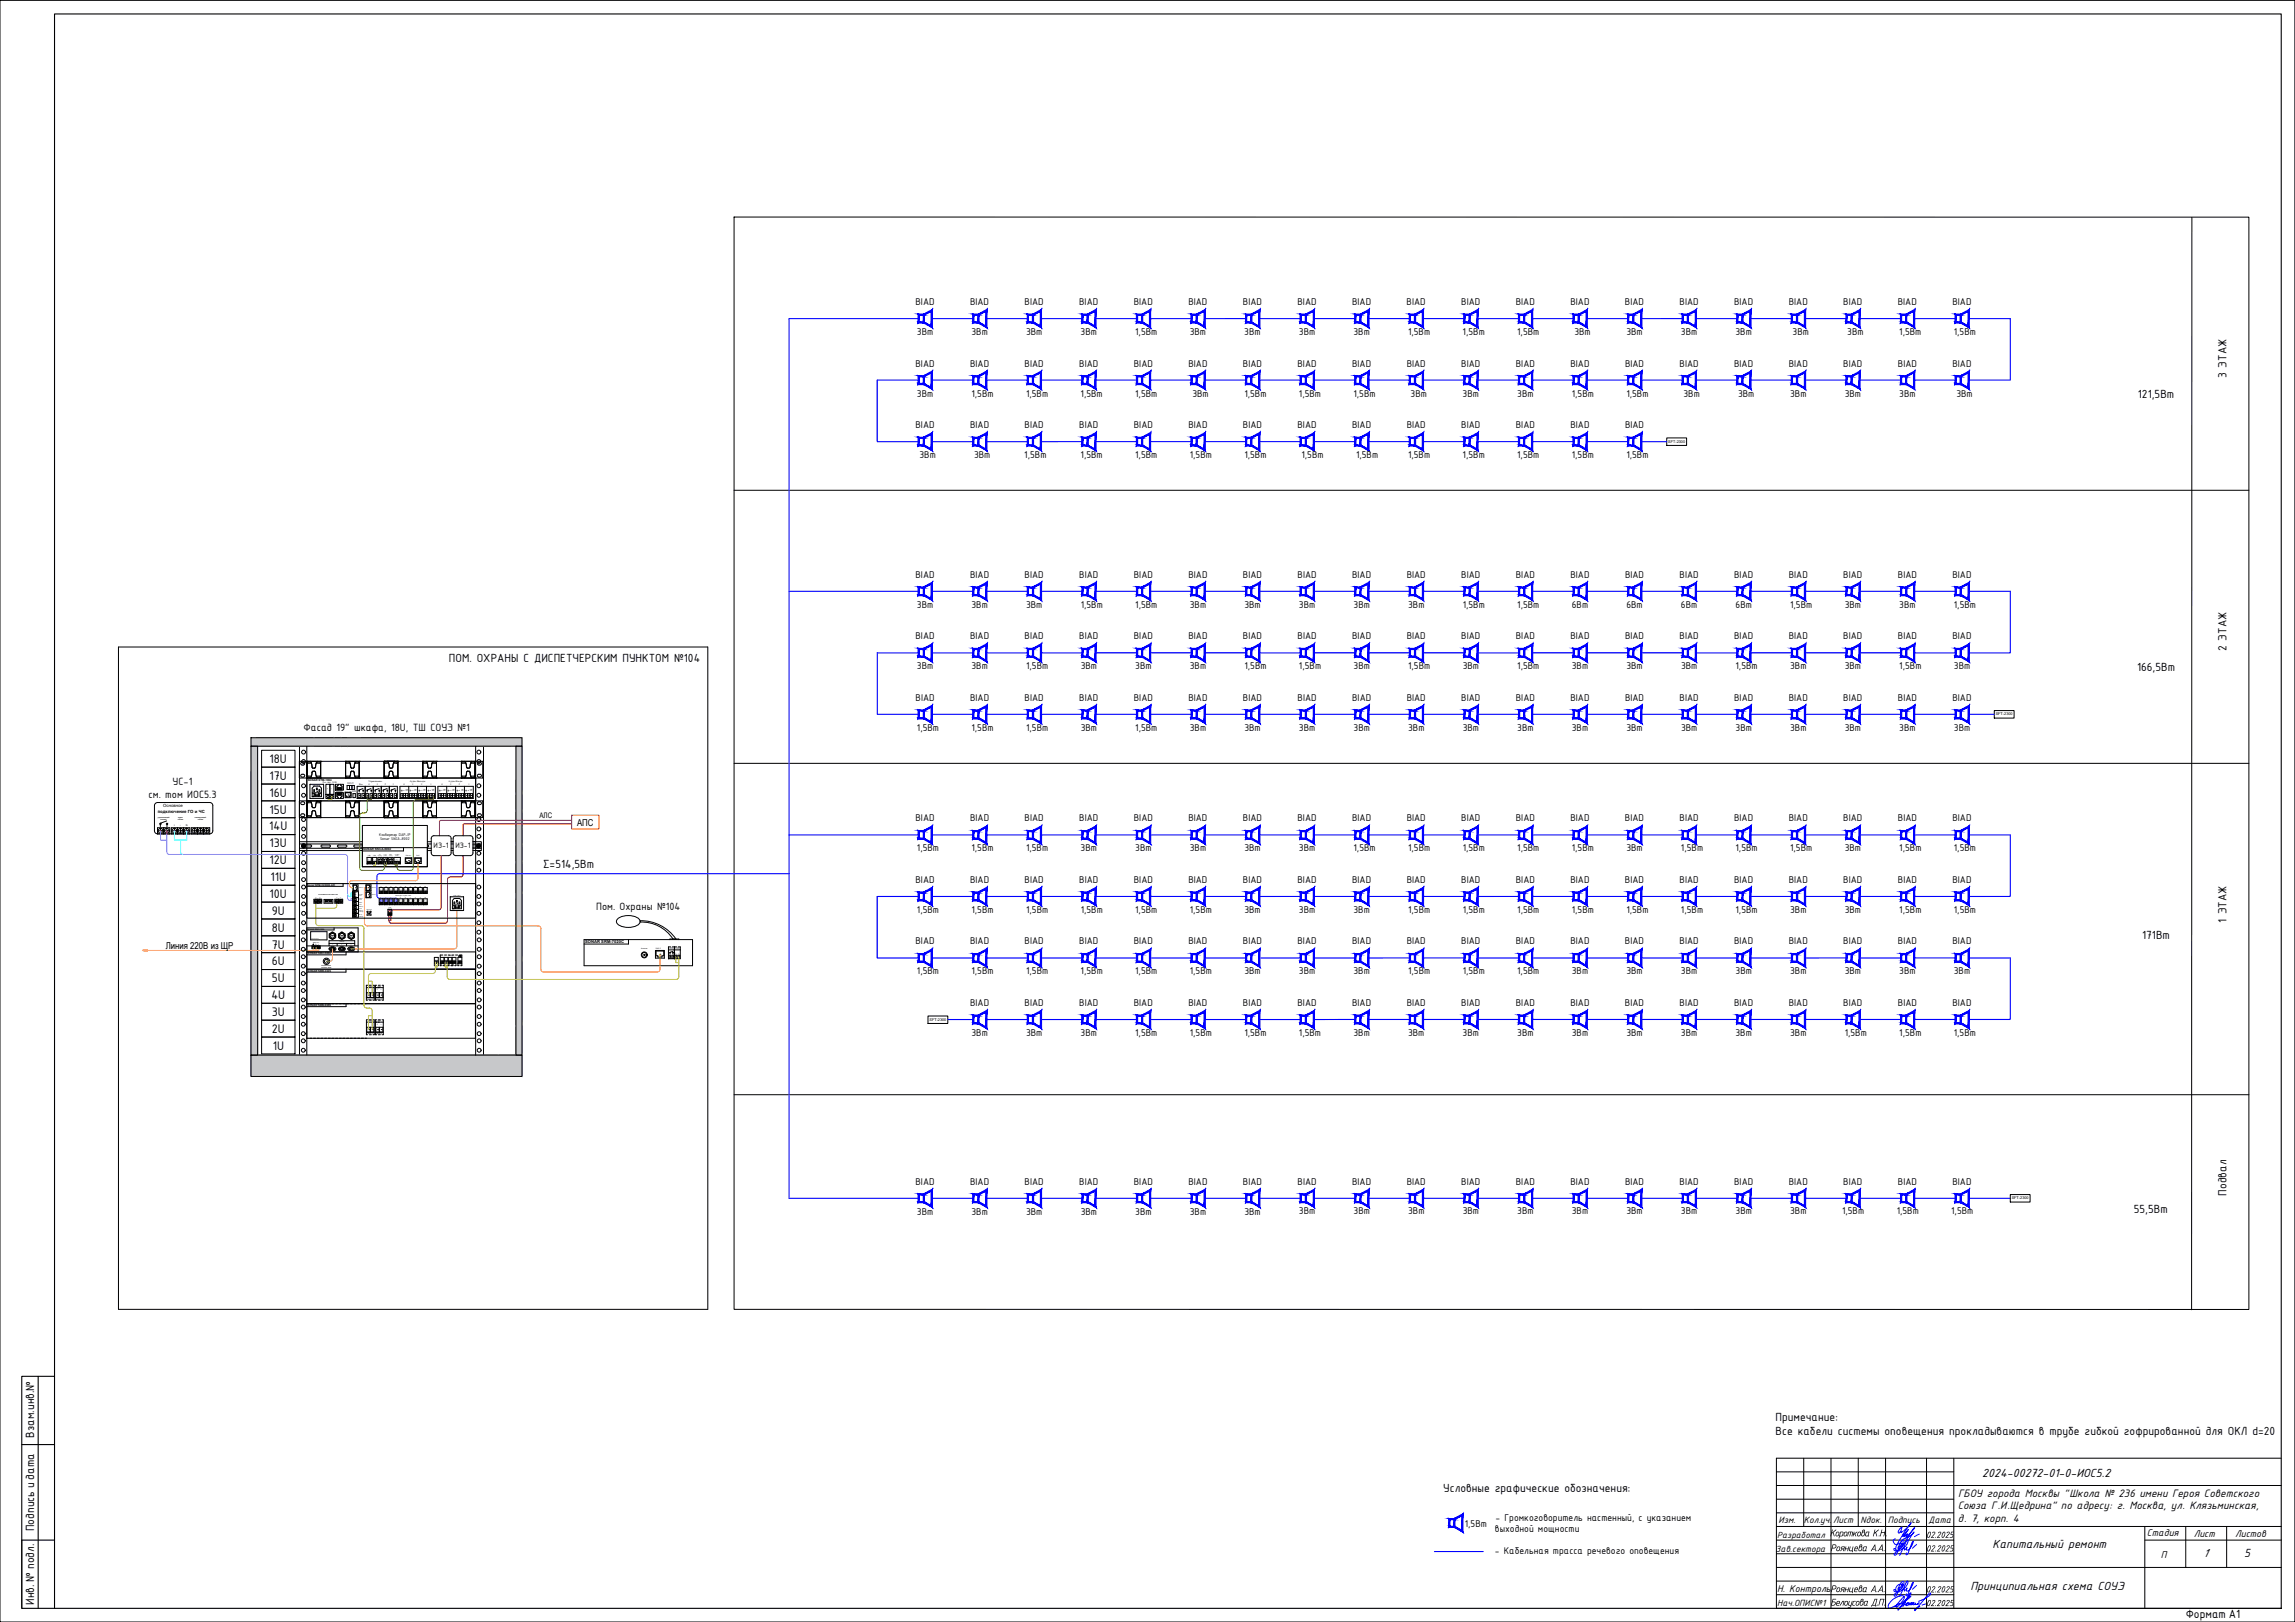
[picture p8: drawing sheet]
<svg xmlns="http://www.w3.org/2000/svg" width="841mm" height="594mm" viewBox="0 0 841 594" stroke-linecap="round" stroke-linejoin="round" font-family="sans-serif">
<defs><g id="words">
<g font-size="4.9">
<text x="98.8" y="279.5">18U</text>
<text x="98.8" y="285.6">17U</text>
<text x="98.8" y="291.8">16U</text>
<text x="98.8" y="298">15U</text>
<text x="98.7" y="304.2">14U</text>
<text x="98.8" y="310.4">13U</text>
<text x="98.8" y="316.5">12U</text>
<text x="99.1" y="322.7">11U</text>
<text x="98.8" y="328.9">10U</text>
<text x="99.6" y="335.1">9U</text>
<text x="99.6" y="341.3">8U</text>
<text x="99.6" y="347.5">7U</text>
<text x="99.6" y="353.6">6U</text>
<text x="99.6" y="359.8">5U</text>
<text x="99.4" y="366">4U</text>
<text x="99.6" y="372.2">3U</text>
<text x="99.6" y="378.3">2U</text>
<text x="99.9" y="384.5">1U</text>
</g>
<g font-size="4.7">
<text x="815.9" y="138.5" transform="rotate(-90 815.9 138.5)">3 ЭТАЖ</text>
<text x="783.4" y="145.7">121,5Вт</text>
<text x="815.9" y="238.5" transform="rotate(-90 815.9 238.5)">2 ЭТАЖ</text>
<text x="164.5" y="242.5">ПОМ. ОХРАНЫ С ДИСПЕТЧЕРСКИМ ПУНКТОМ №104</text>
<text x="783.1" y="245.8">166,5Вт</text>
<text x="199" y="318">Σ=514,5Вт</text>
<text x="815.9" y="338.2" transform="rotate(-90 815.9 338.2)">1 ЭТАЖ</text>
<text x="785" y="344">171Вт</text>
<text x="815.9" y="437.9" transform="rotate(-90 815.9 437.9)">Подвал</text>
<text x="782" y="444.1">55,5Вт</text>
<text x="650.7" y="520.6">Примечание:</text>
<text x="650.7" y="525.6">Все кабели системы оповещения прокладываются в трубе гибкой гофрированной для ОКЛ d=20</text>
<text x="726.4" y="540.9">2024-00272-01-0-ИОС5.2</text>
<text x="528.9" y="546.5">Условные графические обозначения:</text>
<text x="730.2" y="567.2">Капитальный ремонт</text>
<text x="807.3" y="570.4">1</text>
<text x="822.4" y="570.4">5</text>
<text x="722.1" y="582.3">Принципиальная схема СОУЭ</text>
</g>
<g font-size="4.3">
<text x="717.5" y="548.1">ГБОУ города Москвы &quot;Школа № 236 имени Героя Советского</text>
<text x="717.4" y="552.7">Союза Г.И.Щедрина&quot; по адресу: г. Москва, ул. Клязьминская,</text>
<text x="717.4" y="557.3">д. 7, корп. 4</text>
</g>
<g font-size="4.2">
<text x="111.2" y="267.8">Фасад 19&quot; шкафа, 18U, ТШ СОУЭ №1</text>
<text x="63.3" y="287.4">УС-1</text>
<text x="54.4" y="292.2">см. том ИОС5.3</text>
<text x="218.5" y="333.4">Пом. Охраны №104</text>
<text x="12.5" y="526.6" transform="rotate(-90 12.5 526.6)">Взам.инв.№</text>
<text x="12.5" y="560.8" transform="rotate(-90 12.5 560.8)">Подпись и дата</text>
<text x="12.5" y="587.8" transform="rotate(-90 12.5 587.8)">Инв. № подл.</text>
<text x="801" y="592.6">Формат А1</text>
</g>
<g font-size="3.9">
<text x="335.5" y="111.7">BIAD</text>
<text x="355.5" y="111.7">BIAD</text>
<text x="375.5" y="111.7">BIAD</text>
<text x="395.5" y="111.7">BIAD</text>
<text x="415.5" y="111.7">BIAD</text>
<text x="435.5" y="111.7">BIAD</text>
<text x="455.5" y="111.7">BIAD</text>
<text x="475.5" y="111.7">BIAD</text>
<text x="495.5" y="111.7">BIAD</text>
<text x="515.5" y="111.7">BIAD</text>
<text x="535.5" y="111.7">BIAD</text>
<text x="555.5" y="111.7">BIAD</text>
<text x="575.5" y="111.7">BIAD</text>
<text x="595.5" y="111.7">BIAD</text>
<text x="615.5" y="111.7">BIAD</text>
<text x="635.5" y="111.7">BIAD</text>
<text x="655.5" y="111.7">BIAD</text>
<text x="675.5" y="111.7">BIAD</text>
<text x="695.5" y="111.7">BIAD</text>
<text x="715.5" y="111.7">BIAD</text>
<text x="336" y="122.7">3Вт</text>
<text x="356" y="122.7">3Вт</text>
<text x="376" y="122.7">3Вт</text>
<text x="396" y="122.7">3Вт</text>
<text x="416" y="122.7">1,5Вт</text>
<text x="436" y="122.7">3Вт</text>
<text x="456" y="122.7">3Вт</text>
<text x="476" y="122.7">3Вт</text>
<text x="496" y="122.7">3Вт</text>
<text x="516" y="122.7">1,5Вт</text>
<text x="536" y="122.7">1,5Вт</text>
<text x="556" y="122.7">1,5Вт</text>
<text x="576.9" y="122.7">3Вт</text>
<text x="596" y="122.7">3Вт</text>
<text x="616" y="122.7">3Вт</text>
<text x="636" y="122.7">3Вт</text>
<text x="656.9" y="122.7">3Вт</text>
<text x="676.9" y="122.7">3Вт</text>
<text x="696" y="122.7">1,5Вт</text>
<text x="716" y="122.7">1,5Вт</text>
<text x="335.5" y="134.3">BIAD</text>
<text x="355.5" y="134.3">BIAD</text>
<text x="375.5" y="134.3">BIAD</text>
<text x="395.5" y="134.3">BIAD</text>
<text x="415.5" y="134.3">BIAD</text>
<text x="435.5" y="134.3">BIAD</text>
<text x="455.5" y="134.3">BIAD</text>
<text x="475.5" y="134.3">BIAD</text>
<text x="495.5" y="134.3">BIAD</text>
<text x="515.5" y="134.3">BIAD</text>
<text x="535.5" y="134.3">BIAD</text>
<text x="555.5" y="134.3">BIAD</text>
<text x="575.5" y="134.3">BIAD</text>
<text x="595.5" y="134.3">BIAD</text>
<text x="615.5" y="134.3">BIAD</text>
<text x="635.5" y="134.3">BIAD</text>
<text x="655.5" y="134.3">BIAD</text>
<text x="675.5" y="134.3">BIAD</text>
<text x="695.5" y="134.3">BIAD</text>
<text x="715.5" y="134.3">BIAD</text>
<text x="336" y="145.3">3Вт</text>
<text x="356" y="145.3">1,5Вт</text>
<text x="376" y="145.3">1,5Вт</text>
<text x="396" y="145.3">1,5Вт</text>
<text x="416" y="145.3">1,5Вт</text>
<text x="436.9" y="145.3">3Вт</text>
<text x="456" y="145.3">1,5Вт</text>
<text x="476" y="145.3">1,5Вт</text>
<text x="496" y="145.3">1,5Вт</text>
<text x="516.9" y="145.3">3Вт</text>
<text x="536" y="145.3">3Вт</text>
<text x="556" y="145.3">3Вт</text>
<text x="576" y="145.3">1,5Вт</text>
<text x="596" y="145.3">1,5Вт</text>
<text x="616.9" y="145.3">3Вт</text>
<text x="636.9" y="145.3">3Вт</text>
<text x="656" y="145.3">3Вт</text>
<text x="676" y="145.3">3Вт</text>
<text x="696" y="145.3">3Вт</text>
<text x="716.9" y="145.3">3Вт</text>
<text x="335.5" y="156.8">BIAD</text>
<text x="355.5" y="156.8">BIAD</text>
<text x="375.5" y="156.8">BIAD</text>
<text x="395.5" y="156.8">BIAD</text>
<text x="415.5" y="156.8">BIAD</text>
<text x="435.5" y="156.8">BIAD</text>
<text x="455.5" y="156.8">BIAD</text>
<text x="475.5" y="156.8">BIAD</text>
<text x="495.5" y="156.8">BIAD</text>
<text x="515.5" y="156.8">BIAD</text>
<text x="535.5" y="156.8">BIAD</text>
<text x="555.5" y="156.8">BIAD</text>
<text x="575.5" y="156.8">BIAD</text>
<text x="595.5" y="156.8">BIAD</text>
<text x="336.9" y="167.8">3Вт</text>
<text x="356.9" y="167.8">3Вт</text>
<text x="375.4" y="167.8">1,5Вт</text>
<text x="396" y="167.8">1,5Вт</text>
<text x="416" y="167.8">1,5Вт</text>
<text x="436" y="167.8">1,5Вт</text>
<text x="456" y="167.8">1,5Вт</text>
<text x="476.9" y="167.8">1,5Вт</text>
<text x="496.9" y="167.8">1,5Вт</text>
<text x="516" y="167.8">1,5Вт</text>
<text x="536" y="167.8">1,5Вт</text>
<text x="556" y="167.8">1,5Вт</text>
<text x="576" y="167.8">1,5Вт</text>
<text x="596" y="167.8">1,5Вт</text>
<text x="335.5" y="211.6">BIAD</text>
<text x="355.5" y="211.6">BIAD</text>
<text x="375.5" y="211.6">BIAD</text>
<text x="395.5" y="211.6">BIAD</text>
<text x="415.5" y="211.6">BIAD</text>
<text x="435.5" y="211.6">BIAD</text>
<text x="455.5" y="211.6">BIAD</text>
<text x="475.5" y="211.6">BIAD</text>
<text x="495.5" y="211.6">BIAD</text>
<text x="515.5" y="211.6">BIAD</text>
<text x="535.5" y="211.6">BIAD</text>
<text x="555.5" y="211.6">BIAD</text>
<text x="575.5" y="211.6">BIAD</text>
<text x="595.5" y="211.6">BIAD</text>
<text x="615.5" y="211.6">BIAD</text>
<text x="635.5" y="211.6">BIAD</text>
<text x="655.5" y="211.6">BIAD</text>
<text x="675.5" y="211.6">BIAD</text>
<text x="695.5" y="211.6">BIAD</text>
<text x="715.5" y="211.6">BIAD</text>
<text x="336" y="222.6">3Вт</text>
<text x="356" y="222.6">3Вт</text>
<text x="376" y="222.6">3Вт</text>
<text x="396" y="222.6">1,5Вт</text>
<text x="416" y="222.6">1,5Вт</text>
<text x="436" y="222.6">3Вт</text>
<text x="456" y="222.6">3Вт</text>
<text x="476" y="222.6">3Вт</text>
<text x="496" y="222.6">3Вт</text>
<text x="516" y="222.6">3Вт</text>
<text x="536" y="222.6">1,5Вт</text>
<text x="556" y="222.6">1,5Вт</text>
<text x="576" y="222.6">6Вт</text>
<text x="596" y="222.6">6Вт</text>
<text x="616" y="222.6">6Вт</text>
<text x="636" y="222.6">6Вт</text>
<text x="656" y="222.6">1,5Вт</text>
<text x="676" y="222.6">3Вт</text>
<text x="696" y="222.6">3Вт</text>
<text x="716" y="222.6">1,5Вт</text>
<text x="335.5" y="234.1">BIAD</text>
<text x="355.5" y="234.1">BIAD</text>
<text x="375.5" y="234.1">BIAD</text>
<text x="395.5" y="234.1">BIAD</text>
<text x="415.5" y="234.1">BIAD</text>
<text x="435.5" y="234.1">BIAD</text>
<text x="455.5" y="234.1">BIAD</text>
<text x="475.5" y="234.1">BIAD</text>
<text x="495.5" y="234.1">BIAD</text>
<text x="515.5" y="234.1">BIAD</text>
<text x="535.5" y="234.1">BIAD</text>
<text x="555.5" y="234.1">BIAD</text>
<text x="575.5" y="234.1">BIAD</text>
<text x="595.5" y="234.1">BIAD</text>
<text x="615.5" y="234.1">BIAD</text>
<text x="635.5" y="234.1">BIAD</text>
<text x="655.5" y="234.1">BIAD</text>
<text x="675.5" y="234.1">BIAD</text>
<text x="695.5" y="234.1">BIAD</text>
<text x="715.5" y="234.1">BIAD</text>
<text x="336" y="245.1">3Вт</text>
<text x="356" y="245.1">3Вт</text>
<text x="376" y="245.1">1,5Вт</text>
<text x="396" y="245.1">3Вт</text>
<text x="416" y="245.1">3Вт</text>
<text x="436" y="245.1">3Вт</text>
<text x="456" y="245.1">1,5Вт</text>
<text x="476" y="245.1">1,5Вт</text>
<text x="496" y="245.1">3Вт</text>
<text x="516" y="245.1">1,5Вт</text>
<text x="536" y="245.1">3Вт</text>
<text x="556" y="245.1">1,5Вт</text>
<text x="576" y="245.1">3Вт</text>
<text x="596" y="245.1">3Вт</text>
<text x="616" y="245.1">3Вт</text>
<text x="636" y="245.1">1,5Вт</text>
<text x="656" y="245.1">3Вт</text>
<text x="676" y="245.1">3Вт</text>
<text x="696" y="245.1">1,5Вт</text>
<text x="716" y="245.1">3Вт</text>
<text x="335.5" y="256.7">BIAD</text>
<text x="355.5" y="256.7">BIAD</text>
<text x="375.5" y="256.7">BIAD</text>
<text x="395.5" y="256.7">BIAD</text>
<text x="415.5" y="256.7">BIAD</text>
<text x="435.5" y="256.7">BIAD</text>
<text x="455.5" y="256.7">BIAD</text>
<text x="475.5" y="256.7">BIAD</text>
<text x="495.5" y="256.7">BIAD</text>
<text x="515.5" y="256.7">BIAD</text>
<text x="535.5" y="256.7">BIAD</text>
<text x="555.5" y="256.7">BIAD</text>
<text x="575.5" y="256.7">BIAD</text>
<text x="595.5" y="256.7">BIAD</text>
<text x="615.5" y="256.7">BIAD</text>
<text x="635.5" y="256.7">BIAD</text>
<text x="655.5" y="256.7">BIAD</text>
<text x="675.5" y="256.7">BIAD</text>
<text x="695.5" y="256.7">BIAD</text>
<text x="715.5" y="256.7">BIAD</text>
<text x="336" y="267.7">1,5Вт</text>
<text x="356" y="267.7">1,5Вт</text>
<text x="376" y="267.7">1,5Вт</text>
<text x="396" y="267.7">3Вт</text>
<text x="416" y="267.7">1,5Вт</text>
<text x="436" y="267.7">3Вт</text>
<text x="456" y="267.7">3Вт</text>
<text x="476" y="267.7">3Вт</text>
<text x="496" y="267.7">3Вт</text>
<text x="516" y="267.7">3Вт</text>
<text x="536" y="267.7">3Вт</text>
<text x="556" y="267.7">3Вт</text>
<text x="576" y="267.7">3Вт</text>
<text x="596" y="267.7">3Вт</text>
<text x="616" y="267.7">3Вт</text>
<text x="636" y="267.7">3Вт</text>
<text x="656" y="267.7">3Вт</text>
<text x="676" y="267.7">3Вт</text>
<text x="696" y="267.7">3Вт</text>
<text x="716" y="267.7">3Вт</text>
<text x="335.5" y="300.8">BIAD</text>
<text x="355.5" y="300.8">BIAD</text>
<text x="375.5" y="300.8">BIAD</text>
<text x="395.5" y="300.8">BIAD</text>
<text x="415.5" y="300.8">BIAD</text>
<text x="435.5" y="300.8">BIAD</text>
<text x="455.5" y="300.8">BIAD</text>
<text x="475.5" y="300.8">BIAD</text>
<text x="495.5" y="300.8">BIAD</text>
<text x="515.5" y="300.8">BIAD</text>
<text x="535.5" y="300.8">BIAD</text>
<text x="555.5" y="300.8">BIAD</text>
<text x="575.5" y="300.8">BIAD</text>
<text x="595.5" y="300.8">BIAD</text>
<text x="615.5" y="300.8">BIAD</text>
<text x="635.5" y="300.8">BIAD</text>
<text x="655.5" y="300.8">BIAD</text>
<text x="675.5" y="300.8">BIAD</text>
<text x="695.5" y="300.8">BIAD</text>
<text x="715.5" y="300.8">BIAD</text>
<text x="336" y="311.8">1,5Вт</text>
<text x="356" y="311.8">1,5Вт</text>
<text x="376" y="311.8">1,5Вт</text>
<text x="396" y="311.8">3Вт</text>
<text x="416" y="311.8">3Вт</text>
<text x="436" y="311.8">3Вт</text>
<text x="456" y="311.8">3Вт</text>
<text x="476" y="311.8">3Вт</text>
<text x="496" y="311.8">1,5Вт</text>
<text x="516" y="311.8">1,5Вт</text>
<text x="536" y="311.8">1,5Вт</text>
<text x="556" y="311.8">1,5Вт</text>
<text x="576" y="311.8">1,5Вт</text>
<text x="596" y="311.8">3Вт</text>
<text x="616" y="311.8">1,5Вт</text>
<text x="636" y="311.8">1,5Вт</text>
<text x="656" y="311.8">1,5Вт</text>
<text x="676" y="311.8">3Вт</text>
<text x="696" y="311.8">1,5Вт</text>
<text x="716" y="311.8">1,5Вт</text>
<text x="335.5" y="323.4">BIAD</text>
<text x="355.5" y="323.4">BIAD</text>
<text x="375.5" y="323.4">BIAD</text>
<text x="395.5" y="323.4">BIAD</text>
<text x="415.5" y="323.4">BIAD</text>
<text x="435.5" y="323.4">BIAD</text>
<text x="455.5" y="323.4">BIAD</text>
<text x="475.5" y="323.4">BIAD</text>
<text x="495.5" y="323.4">BIAD</text>
<text x="515.5" y="323.4">BIAD</text>
<text x="535.5" y="323.4">BIAD</text>
<text x="555.5" y="323.4">BIAD</text>
<text x="575.5" y="323.4">BIAD</text>
<text x="595.5" y="323.4">BIAD</text>
<text x="615.5" y="323.4">BIAD</text>
<text x="635.5" y="323.4">BIAD</text>
<text x="655.5" y="323.4">BIAD</text>
<text x="675.5" y="323.4">BIAD</text>
<text x="695.5" y="323.4">BIAD</text>
<text x="715.5" y="323.4">BIAD</text>
<text x="336" y="334.4">1,5Вт</text>
<text x="356" y="334.4">1,5Вт</text>
<text x="376" y="334.4">1,5Вт</text>
<text x="396" y="334.4">1,5Вт</text>
<text x="416" y="334.4">1,5Вт</text>
<text x="436" y="334.4">1,5Вт</text>
<text x="456" y="334.4">3Вт</text>
<text x="476" y="334.4">3Вт</text>
<text x="496" y="334.4">3Вт</text>
<text x="516" y="334.4">1,5Вт</text>
<text x="536" y="334.4">1,5Вт</text>
<text x="556" y="334.4">1,5Вт</text>
<text x="576" y="334.4">1,5Вт</text>
<text x="596" y="334.4">1,5Вт</text>
<text x="616" y="334.4">1,5Вт</text>
<text x="636" y="334.4">1,5Вт</text>
<text x="656" y="334.4">3Вт</text>
<text x="676" y="334.4">3Вт</text>
<text x="696" y="334.4">1,5Вт</text>
<text x="716" y="334.4">1,5Вт</text>
<text x="335.5" y="345.9">BIAD</text>
<text x="355.5" y="345.9">BIAD</text>
<text x="375.5" y="345.9">BIAD</text>
<text x="395.5" y="345.9">BIAD</text>
<text x="415.5" y="345.9">BIAD</text>
<text x="435.5" y="345.9">BIAD</text>
<text x="455.5" y="345.9">BIAD</text>
<text x="475.5" y="345.9">BIAD</text>
<text x="495.5" y="345.9">BIAD</text>
<text x="515.5" y="345.9">BIAD</text>
<text x="535.5" y="345.9">BIAD</text>
<text x="555.5" y="345.9">BIAD</text>
<text x="575.5" y="345.9">BIAD</text>
<text x="595.5" y="345.9">BIAD</text>
<text x="615.5" y="345.9">BIAD</text>
<text x="635.5" y="345.9">BIAD</text>
<text x="655.5" y="345.9">BIAD</text>
<text x="675.5" y="345.9">BIAD</text>
<text x="695.5" y="345.9">BIAD</text>
<text x="715.5" y="345.9">BIAD</text>
<text x="336" y="356.9">1,5Вт</text>
<text x="356" y="356.9">1,5Вт</text>
<text x="376" y="356.9">1,5Вт</text>
<text x="396" y="356.9">1,5Вт</text>
<text x="416" y="356.9">1,5Вт</text>
<text x="436" y="356.9">1,5Вт</text>
<text x="456" y="356.9">3Вт</text>
<text x="476" y="356.9">3Вт</text>
<text x="496" y="356.9">3Вт</text>
<text x="516" y="356.9">1,5Вт</text>
<text x="536" y="356.9">1,5Вт</text>
<text x="556" y="356.9">1,5Вт</text>
<text x="576" y="356.9">3Вт</text>
<text x="596" y="356.9">3Вт</text>
<text x="616" y="356.9">3Вт</text>
<text x="636" y="356.9">3Вт</text>
<text x="656" y="356.9">3Вт</text>
<text x="676" y="356.9">3Вт</text>
<text x="696" y="356.9">3Вт</text>
<text x="716" y="356.9">3Вт</text>
<text x="355.5" y="368.4">BIAD</text>
<text x="375.5" y="368.4">BIAD</text>
<text x="395.5" y="368.4">BIAD</text>
<text x="415.5" y="368.4">BIAD</text>
<text x="435.5" y="368.4">BIAD</text>
<text x="455.5" y="368.4">BIAD</text>
<text x="475.5" y="368.4">BIAD</text>
<text x="495.5" y="368.4">BIAD</text>
<text x="515.5" y="368.4">BIAD</text>
<text x="535.5" y="368.4">BIAD</text>
<text x="555.5" y="368.4">BIAD</text>
<text x="575.5" y="368.4">BIAD</text>
<text x="595.5" y="368.4">BIAD</text>
<text x="615.5" y="368.4">BIAD</text>
<text x="635.5" y="368.4">BIAD</text>
<text x="655.5" y="368.4">BIAD</text>
<text x="675.5" y="368.4">BIAD</text>
<text x="695.5" y="368.4">BIAD</text>
<text x="715.5" y="368.4">BIAD</text>
<text x="356" y="379.4">3Вт</text>
<text x="376" y="379.4">3Вт</text>
<text x="396" y="379.4">3Вт</text>
<text x="416" y="379.4">1,5Вт</text>
<text x="436" y="379.4">1,5Вт</text>
<text x="456" y="379.4">1,5Вт</text>
<text x="476" y="379.4">1,5Вт</text>
<text x="496" y="379.4">3Вт</text>
<text x="516" y="379.4">3Вт</text>
<text x="536" y="379.4">3Вт</text>
<text x="556" y="379.4">3Вт</text>
<text x="576" y="379.4">3Вт</text>
<text x="596" y="379.4">3Вт</text>
<text x="616" y="379.4">3Вт</text>
<text x="636" y="379.4">3Вт</text>
<text x="656" y="379.4">3Вт</text>
<text x="676" y="379.4">1,5Вт</text>
<text x="696" y="379.4">1,5Вт</text>
<text x="716" y="379.4">1,5Вт</text>
<text x="335.5" y="433.9">BIAD</text>
<text x="355.5" y="433.9">BIAD</text>
<text x="375.5" y="433.9">BIAD</text>
<text x="395.5" y="433.9">BIAD</text>
<text x="415.5" y="433.9">BIAD</text>
<text x="435.5" y="433.9">BIAD</text>
<text x="455.5" y="433.9">BIAD</text>
<text x="475.5" y="433.9">BIAD</text>
<text x="495.5" y="433.9">BIAD</text>
<text x="515.5" y="433.9">BIAD</text>
<text x="535.5" y="433.9">BIAD</text>
<text x="555.5" y="433.9">BIAD</text>
<text x="575.5" y="433.9">BIAD</text>
<text x="595.5" y="433.9">BIAD</text>
<text x="615.5" y="433.9">BIAD</text>
<text x="635.5" y="433.9">BIAD</text>
<text x="655.5" y="433.9">BIAD</text>
<text x="675.5" y="433.9">BIAD</text>
<text x="695.5" y="433.9">BIAD</text>
<text x="715.5" y="433.9">BIAD</text>
<text x="336" y="444.9">3Вт</text>
<text x="356" y="444.9">3Вт</text>
<text x="376" y="444.9">3Вт</text>
<text x="396" y="444.9">3Вт</text>
<text x="416" y="444.9">3Вт</text>
<text x="436" y="444.9">3Вт</text>
<text x="456" y="444.9">3Вт</text>
<text x="476" y="444.6">3Вт</text>
<text x="496" y="444.6">3Вт</text>
<text x="516" y="444.6">3Вт</text>
<text x="536" y="444.6">3Вт</text>
<text x="556" y="444.6">3Вт</text>
<text x="576" y="444.6">3Вт</text>
<text x="596" y="444.6">3Вт</text>
<text x="616" y="444.6">3Вт</text>
<text x="636" y="444.6">3Вт</text>
<text x="656" y="444.6">3Вт</text>
<text x="675" y="444.6">1,5Вт</text>
<text x="695" y="444.6">1,5Вт</text>
<text x="715.1" y="444.6">1,5Вт</text>
<text x="548.1" y="557">- Громкоговоритель настенный, с указанием</text>
<text x="536.8" y="559.1">1,5Вт</text>
<text x="547.8" y="561.2">выходной мощности</text>
<text x="670.5" y="562.7">Короткова К .Н.</text>
<text x="786.7" y="562.7">Стадия</text>
<text x="803.9" y="562.9">Лист</text>
<text x="819.1" y="563">Листов</text>
<text x="547.8" y="569.2">- Кабельная трасса речевого оповещения</text>
<text x="670.7" y="568.1">Роянцева А .А.</text>
<text x="791.9" y="570.5">П</text>
<text x="651.3" y="583.1">Н. Контроль</text>
<text x="670.7" y="583.2">Роянцева А .А.</text>
<text x="670.7" y="588.1">Белоусова Д .П.</text>
</g>
<g font-size="3.6">
<text x="651.8" y="557.8">Изм.</text>
<text x="661" y="557.8">Кол.уч.</text>
<text x="671.8" y="557.8">Лист</text>
<text x="681.8" y="557.8">Nдок.</text>
<text x="691.8" y="557.8">Подпись</text>
<text x="706.8" y="557.8">Дата</text>
<text x="650.7" y="568.3">Зав.сектора</text>
<text x="651.3" y="588.1">Нач.ОПИС№1</text>
</g>
<g font-size="3.5">
<text x="211.5" y="302.4">АПС</text>
<text x="60.7" y="347.5">Линия 220В из ЩР</text>
<text x="651.2" y="563.2">Разработал</text>
<text x="705.8" y="563.3">02.2025</text>
<text x="705.8" y="568.3">02.2025</text>
<text x="705.8" y="583.2">02.2025</text>
<text x="705.8" y="588.3">02.2025</text>
</g>
<g font-size="3.1">
<text x="158.9" y="310.7">ИЗ-1</text>
<text x="166.9" y="310.7">ИЗ-1</text>
</g>
<text font-size="2.8" x="197.7" y="299.8">АЛС</text>
<g font-size="1.6">
<text x="147.8" y="290" transform="rotate(-90 147.8 290)">+</text>
<text x="148.5" y="289.7" transform="rotate(-90 148.5 289.7)">-</text>
<text x="151.1" y="290" transform="rotate(-90 151.1 290)">+</text>
<text x="151.8" y="289.7" transform="rotate(-90 151.8 289.7)">-</text>
<text x="154.3" y="290" transform="rotate(-90 154.3 290)">+</text>
<text x="155" y="289.7" transform="rotate(-90 155 289.7)">-</text>
<text x="157.6" y="290" transform="rotate(-90 157.6 290)">+</text>
<text x="158.3" y="289.7" transform="rotate(-90 158.3 289.7)">-</text>
<text x="161.8" y="290" transform="rotate(-90 161.8 290)">+</text>
<text x="162.5" y="289.7" transform="rotate(-90 162.5 289.7)">-</text>
<text x="165" y="290" transform="rotate(-90 165 290)">+</text>
<text x="165.7" y="289.7" transform="rotate(-90 165.7 289.7)">-</text>
<text x="168.3" y="290" transform="rotate(-90 168.3 290)">+</text>
<text x="168.9" y="289.7" transform="rotate(-90 168.9 289.7)">-</text>
<text x="171.5" y="290" transform="rotate(-90 171.5 290)">+</text>
<text x="172.2" y="289.7" transform="rotate(-90 172.2 289.7)">-</text>
<text x="57.8" y="297.8">подключение ГО и ЧС</text>
<text x="59.8" y="295.6">Основное</text>
<text x="139" y="306.2">Конвертер DAP-IP</text>
<text x="139.3" y="307.8">Sonar SNCA-8002</text>
</g>
<text font-size="1.5" x="214.5" y="345.5">SONAR SRM-7020C</text>
<g font-size="1.4">
<text x="611.3" y="162.2">SFT-2300</text>
<text x="731.4" y="262">SFT-2300</text>
<text x="340.6" y="373.9">SFT-2300</text>
<text x="737.2" y="439.3">SFT-2300</text>
</g>
<g font-size="1.1">
<text x="119.8" y="288.8" transform="rotate(90 119.8 288.8)">+</text>
<text x="121.3" y="288.8" transform="rotate(90 121.3 288.8)">-</text>
<text x="133.1" y="311.5">SONAR SNCA-8002</text>
</g>
<g font-size="1">
<text x="112.8" y="285.9">SONAR STM-1004</text>
<text x="149.4" y="289.9" transform="rotate(-90 149.4 289.9)">G</text>
<text x="152.6" y="289.9" transform="rotate(-90 152.6 289.9)">G</text>
<text x="155.9" y="289.9" transform="rotate(-90 155.9 289.9)">G</text>
<text x="159.1" y="289.9" transform="rotate(-90 159.1 289.9)">G</text>
<text x="163.3" y="289.9" transform="rotate(-90 163.3 289.9)">G</text>
<text x="166.5" y="289.9" transform="rotate(-90 166.5 289.9)">G</text>
<text x="169.8" y="289.9" transform="rotate(-90 169.8 289.9)">G</text>
<text x="173" y="289.9" transform="rotate(-90 173 289.9)">G</text>
<text x="63.7" y="302.4">+</text>
<text x="68.1" y="302.4">G</text>
<text x="115.5" y="329.2">+</text>
<text x="116.9" y="329.2">+</text>
<text x="123.3" y="329">-</text>
<text x="124.7" y="329">-</text>
<text x="112.7" y="349.5">SONAR SBC-3250</text>
<text x="112.7" y="355.9">SONAR SBB-2425</text>
<text x="112.7" y="368.5">SONAR SBB-2450</text>
</g>
<g font-size=".9">
<text x="118.3" y="286.9">Рез. пит. 24 В</text>
<text x="131.7" y="287.5">Все</text>
<text x="135" y="286.3">Управляемые</text>
<text x="135.1" y="287.5">4</text>
<text x="138" y="287.5">3</text>
<text x="141" y="287.5">2</text>
<text x="143.9" y="287.5">1</text>
<text x="147.8" y="287.5">4</text>
<text x="150.2" y="286.3">Аудио Выходы</text>
<text x="151.1" y="287.5">3</text>
<text x="154.3" y="287.5">2</text>
<text x="157.8" y="287.5">1</text>
<text x="161.8" y="287.5">4</text>
<text x="164.4" y="286.3">Аудио Входы</text>
<text x="165" y="287.5">3</text>
<text x="168.2" y="287.5">2</text>
<text x="171.7" y="287.5">1</text>
<text x="134.6" y="315.1">+ -</text>
<text x="136.6" y="315.1">+ -</text>
<text x="144.5" y="315.1">+</text>
<text x="146.2" y="315.1">-</text>
<text x="112.6" y="324.5">Sonar SPM-C20085-AR</text>
<text x="247.4" y="349.3">+ -</text>
<text x="134.8" y="362.8">+</text>
<text x="136.2" y="362.8">-</text>
<text x="138.1" y="362.8">+</text>
<text x="139.5" y="362.8">-</text>
<text x="134.8" y="375.4">+</text>
<text x="136.2" y="375.4">-</text>
<text x="138.1" y="375.4">+</text>
<text x="139.5" y="375.4">-</text>
</g>
<g font-size=".8">
<text x="127.4" y="287.3">DCF-77</text>
<text x="123.3" y="290.1">RS-485</text>
<text x="129.1" y="290.3">GPS</text>
<text x="130.4" y="327.2">+</text>
<text x="130.5" y="327.8">-</text>
<text x="139.1" y="325.9">+ -</text>
<text x="140.9" y="325.9">+ -</text>
<text x="142.7" y="325.9">+ -</text>
<text x="144.5" y="325.9">+ -</text>
<text x="146.3" y="325.9">+ -</text>
<text x="148.1" y="325.9">+ -</text>
<text x="149.9" y="325.9">+ -</text>
<text x="151.7" y="325.9">+ -</text>
<text x="153.5" y="325.9">+ -</text>
<text x="155.3" y="325.9">+ -</text>
<text x="139.1" y="330">+ -</text>
<text x="140.9" y="330">+ -</text>
<text x="142.3" y="333.9">+ -</text>
<text x="142.7" y="330">+ -</text>
<text x="144.5" y="330">+ -</text>
<text x="146.3" y="330">+ -</text>
<text x="148.1" y="330">+ -</text>
<text x="149.9" y="330">+ -</text>
<text x="151.6" y="330.1">+ -</text>
<text x="153.5" y="330">+ -</text>
<text x="155.3" y="330.1">+ -</text>
</g>
<g font-size=".7">
<text x="112.6" y="340.5">SONAR RDIP-050A</text>
<text x="115.7" y="346.2">N</text>
</g>
<g font-size=".6">
<text x="57.9" y="299.6">управляющий</text>
<text x="65.3" y="299.6">аудио</text>
<text x="71.4" y="299.6">квитирующий</text>
<text x="58.8" y="300.4">контакт</text>
<text x="65.2" y="300.3">сигнал</text>
<text x="72.5" y="300.4">сигнал</text>
<text x="134.8" y="313.3">24В</text>
<text x="136.8" y="313.3">24В</text>
<text x="145.3" y="315">G</text>
<text x="148.7" y="313.3">Ethernet</text>
<text x="152.6" y="313.3">DAP</text>
<text x="116.6" y="346.2">L</text>
<text x="234.9" y="347.6">Антенна</text>
<text x="240.4" y="347.6">DAP.С</text>
<text x="159.4" y="351.5">+ -</text>
<text x="161.5" y="351.5">+ -</text>
<text x="163" y="351.5">+ -</text>
<text x="164.4" y="351.5">+ -</text>
<text x="165.8" y="351.5">+ -</text>
<text x="135.2" y="361.4">24в</text>
<text x="138.5" y="361.4">24в</text>
<text x="134.7" y="366.1">вход 1</text>
<text x="138" y="366.1">вход 2</text>
<text x="135.2" y="374.1">24в</text>
<text x="138.5" y="374.1">24в</text>
<text x="134.7" y="378.8">вход 1</text>
<text x="138" y="378.8">вход 2</text>
</g>
<g font-size=".5">
<text x="114.5" y="287.8">~230 / 50 Гц</text>
<text x="126.3" y="290.1">Micro USB</text>
<text x="138.5" y="313.5">Неиспр.</text>
<text x="139" y="313">Вх.</text>
<text x="140.6" y="313.6">ГОЧС</text>
<text x="140.7" y="313">Старт</text>
<text x="142.6" y="313.6">ГОЧС</text>
<text x="142.7" y="313">Квит.</text>
<text x="144.7" y="313">АУДИО</text>
<text x="144.9" y="313.6">ГОЧС</text>
<text x="116.7" y="327.8">РЕЗЕРВНОЕ ПИТАНИЕ 24В</text>
<text x="130.5" y="328.5">G</text>
<text x="131.6" y="327.6">Аудио</text>
<text x="131.6" y="328.2">гочс</text>
<text x="131.6" y="329.2">Старт</text>
<text x="131.6" y="329.8">гочс</text>
<text x="131.6" y="325.3">DAP.N</text>
<text x="136.3" y="327.9">DAP.C</text>
<text x="136.3" y="325.3">DAP.E</text>
<text x="139.4" y="324.8">11</text>
<text x="139.5" y="328.9">1</text>
<text x="141.2" y="324.8">12</text>
<text x="141.3" y="328.9">2</text>
<text x="142.9" y="324.8">13</text>
<text x="143.1" y="328.9">3</text>
<text x="144.8" y="324.8">14</text>
<text x="144.9" y="328.9">4</text>
<text x="145" y="328">ВЫХОДЫ АУДИО 100В</text>
<text x="146.6" y="324.8">15</text>
<text x="146.7" y="328.9">5</text>
<text x="148.3" y="324.8">16</text>
<text x="148.5" y="328.9">6</text>
<text x="150.1" y="324.8">17</text>
<text x="150.3" y="328.9">7</text>
<text x="151.9" y="324.8">18</text>
<text x="152.1" y="328.9">8</text>
<text x="153.7" y="324.8">19</text>
<text x="153.9" y="328.9">9</text>
<text x="155.6" y="328.9">10</text>
<text x="155.6" y="324.8">20</text>
<text x="166.1" y="328.2">~230 / 50 Гц</text>
<text x="131.6" y="334.2">неиспр.</text>
<text x="131.6" y="335.1">Вход</text>
<text x="131.6" y="335.7">неиспр.</text>
<text x="131.6" y="333.6">Выход</text>
<text x="131.6" y="332.2">Выход</text>
<text x="131.6" y="332.8">пуск</text>
<text x="131.6" y="330.7">Квит.</text>
<text x="131.6" y="331.3">гочс</text>
<text x="134.3" y="333.2">Антенна</text>
<text x="142.3" y="332.6">АЛС</text>
<text x="245.3" y="347.7">неиспр.</text>
<text x="245.6" y="347.3">вход</text>
<text x="247.4" y="347.7">питание</text>
<text x="247.5" y="347.3">24 доп.</text>
<text x="117.9" y="354">Подключение</text>
<text x="161.5" y="353.2">...</text>
<text x="161.6" y="353">_</text>
<text x="162.9" y="353.2">...</text>
<text x="163" y="353">_</text>
<text x="164.4" y="353.2">...</text>
<text x="164.5" y="353">_</text>
<text x="165.8" y="353.2">...</text>
<text x="165.9" y="353">_</text>
<text x="117.8" y="354.6">питания ~230в</text>
</g>
<g font-size=".4">
<text x="159.5" y="353.2">АКБ</text>
<text x="159.6" y="353.7">24в</text>
<text x="161.4" y="353.7">неоткл. неоткл.</text>
<text x="161.9" y="353.2">24В</text>
<text x="163.3" y="353.2">24В</text>
<text x="164.4" y="350.3">ВЫХОДЫ</text>
<text x="164.5" y="353.7">откл.</text>
<text x="164.8" y="353.2">24В</text>
<text x="165.9" y="353.7">откл.</text>
<text x="166.2" y="353.2">24В</text>
<text x="167.9" y="353.4">неиспр.</text>
</g>
<g font-size=".3">
<text x="121.5" y="341.3">15 А</text>
<text x="124.9" y="341.3">15 А</text>
<text x="128.4" y="341.3">15 А</text>
<text x="114" y="344.1">предохранитель 50А</text>
<text x="114.8" y="345.5">ВВОД ~230в</text>
<text x="121.8" y="346.1">1</text>
<text x="124.5" y="345.1">ВЫХОДЫ</text>
<text x="125.2" y="346.1">2</text>
<text x="128.6" y="346.1">3</text>
</g>
</g></defs>
<path d="M269 179.6h555.1M43.4 237h216v242.6h-216zM269 279.6h555.1M269 401h555.1" fill="none" stroke="#000" stroke-width=".37"/>
<!-- layer: Ramka -->
<g fill="none" stroke="#000" stroke-width=".37">
<path d="M651 539.1h65M661 534.1v25M671 534.1v55M681 534.1v25M691 534.1v55M706 534.1v55M716 534.1v55M836 534.1h-185v55h185M651 559.1h185M651 544.1h185M651 549.1h65M651 554.1h65"/>
<path d="M786 559.1v30M801 559.1v15M816 559.1v15M651 574.1h185M651 569.1h65M651 579.1h65M651 564.1h65M786 564.1h50M651 584.1h65"/>
</g>
<path d="M713.5 561.2l.7-.2 .3 .5-1.2 1.5 .8 .2-1.1 .1 1.3-1.7-.2-.4-.7 .4zM713.5 566.2l.7-.2 .3 .6-1.2 1.4 .8 .2-1.1 .1 1.3-1.7-.2-.4-.7 .4zM715 561h1l-.8 .2-.2 .7 .6 .1 .2 .5-.3 .7-.9 .1-.1-.3h.8l.3-.6-.8-.3zM715 566h1l-.8 .2-.2 .7 .6 .1 .2 .5-.4 .7-.9 .1v-.3h.8l.3-.5-.1-.3-.7-.1zM713.4 581.3l.6-.3 .5 .3-1.2 1.7h.7v.2h-1.1l1.4-1.7-.2-.3-.6 .4zM713.5 586.2l.7-.2 .3 .6-1.2 1.4 .8 .2-1.1 .1 1.3-1.7-.2-.4-.7 .4zM715 581h1l-.8 .2-.2 .7 .6 .1 .2 .5-.3 .7h-1v-.2h.8l.3-.5-.1-.3-.7-.2zM715 586h1l-.8 .2-.2 .7 .6 .1 .2 .5-.3 .7-1 .1v-.3l.9-.1 .2-.4-.1-.3-.7-.1z" fill="#000"/>
<!-- layer: Layer 2 -->
<g fill="none" stroke="#00f" stroke-width=".37">
<path d="M696 567.1l.2-.4a.41 .41 0 0 0-.7-.2 .41 .41 0 0 0 .1 .7l.4 .1 .5-.2a.94 .94 0 0 0 .6-1.4 .94 .94 0 0 0-1.6-.1 1.35 1.35 0 0 0-.9 1.3 1.35 1.35 0 0 0 1 1.2l.7-.2a4.6 4.6 0 0 0 2.9-3.5l-.2-.4-.4 .4-2.4 5.3M696.3 567.2l-1.3 .8a.58 .58 0 0 1-.8 0 .58 .58 0 0 1 0-.8h.4l.2 .4M696.3 561a.4 .4 0 0 1-.2 .4 .4 .4 0 0 1-.5-.2 2.57 2.57 0 0 1 1.4-2l-.3 2.2 2.1-1.7 1.6-2-2.8 4-2.2 3.7a.77 .77 0 0 1-.9 .3 .77 .77 0 0 1-.6-.8l-.1-.8 .7-.5M697.2 566.2l-1 1.2-2 1.7a.35 .35 0 0 0 0 .4 .35 .35 0 0 0 .4 .1l.8-1.3 1-3.3 .6-.6h.6l-.1 1.4-.5 .4 .3-1.1-.3 .4v-.4l-.7 1.4M697.5 561.8l-.3 .9 2.2-2.5-1.7 2.6 1.2-1-.4 1.3 3.2-3.6-1 1.2-3.1 5.1a.78 .78 0 0 1-1.2 .6 2.54 2.54 0 0 1 2-3.1 3.8 3.8 0 0 0 3-2.2l-2.1 3.3M698 566.8l-.1 .9 .9-1-.1 .9 .3 .2a4.6 4.6 0 0 0 2.2-3.2l-.6 .6-1.4 3.7-.6 .6-.2-.3 .3-.4M702.4 565.7l-1.6 1.4M703.3 561.9l-1.8 .9M696 582.1l.2-.4a.41 .41 0 0 0-.7-.2 .41 .41 0 0 0 .1 .7l.3 .2a1.42 1.42 0 0 0 1-2 1.55 1.55 0 0 0-2 .7 1.55 1.55 0 0 0 .6 2.1l.8-.3a4.5 4.5 0 0 0 2.9-3.5l-.2-.4-.4 .3-2.4 5.4M696.3 582.2l-1.3 .8a.59 .59 0 0 1-.8 0 .59 .59 0 0 1 0-.8l.6 .4M697.2 581.2l-.7 .9-2 1.6a.49 .49 0 0 0-.4 .5 .49 .49 0 0 0 .3 .5l.8-.9 1.2-3.9a.67 .67 0 0 1 .6-.6 .67 .67 0 0 1 .7 .4l-.4 1.3-.3 .2 .3-1.1-.3 .4v-.4l-.7 1.4M697.7 584.7l-3.3 3.8 .7-.5-.2 .6 .4-.1 2.1-2.4a.96 .96 0 0 0 .4-1.3 .96 .96 0 0 0-1.4-.3 5 5 0 0 0-4.4 4.3l.8 .1 3.4-1.6"/>
<path d="M697.9 587l.4-.2-1 1.6 .1-.4 .7-.5M698 581.8l-.1 .9 .9-1-.1 .9 .5 .1a5.5 5.5 0 0 0 2-3.1l-.6 .6-1.4 3.7-.6 .6-.2-.3 .3-.4M698.4 587.8l.8-.8a.67 .67 0 0 0-.6 .4 .67 .67 0 0 0 0 .7l1-.4 .4-.6-.5 .6a.91 .91 0 0 0 1.2-.8l-.5 1 1.2-1a.46 .46 0 0 0-.4 .5 .46 .46 0 0 0 .6 .4 .46 .46 0 0 0 .3-.6 .35 .35 0 0 0 0 .5 .35 .35 0 0 0 .5-.1l.3-.3v.3a.47 .47 0 0 0 .5-.2 .47 .47 0 0 0 0-.5v-.4a6.7 6.7 0 0 0 4.3-2.7l-.1-.4-.6 .3-5.1 6.2 .1-.6 1.7-.9M699.1 585.7l1.2-1.1-.4 .5a17.4 17.4 0 0 0-4.4 4.6l1.9-2.2 2.5-3.9 .4-.2-1.4 2.1-2.3 2M702.4 580.7l-1.6 1.4M705.6 587.5l-1.3 .4"/>
</g>
<!-- layer: Ramka -->
<path d="M20 5.1h816v584h-816zM14 504.1v85M20 504.1h-12v85h12M8 529.1h12M8 564.1h12" fill="none" stroke="#000" stroke-width=".4"/>
<path d="M8 564.1v25" fill="none" stroke="#000" stroke-width=".37"/>
<path d="M269 79.5h555.1v400.1h-555.1zM803.2 79.7l-.1 400" fill="none" stroke="#000" stroke-width=".37"/>
<!-- layer: A-FLOR-IDEN-200 -->
<path d="M525.7 568.3h17.9" fill="none" stroke="#00f" stroke-width=".4"/>
<path d="M336.7 116.7h-47.5v322.2h47.5M289.2 216.6h47.5M289.2 305.8h47.5" fill="none" stroke="#00f" stroke-width=".4"/>
<g fill="#fff" stroke="#fff" stroke-width=".37">
<path d="M338.6 437.5l2.9-1.6v6zM338.6 437.5v2.8l2.9 1.6zM336.7 437.5h1.9v2.8zM336.7 437.5v2.8h1.9z"/>
<path d="M358.6 437.5l2.9-1.6v6zM358.6 437.5v2.8l2.9 1.6zM356.7 437.5h1.9v2.8zM356.7 437.5v2.8h1.9z"/>
<path d="M378.6 437.5l2.9-1.6v6zM378.6 437.5v2.8l2.9 1.6zM376.7 437.5h1.9v2.8zM376.7 437.5v2.8h1.9z"/>
<path d="M398.5 437.5l3-1.6v6zM398.5 437.5v2.8l3 1.6zM396.7 437.5h1.8v2.8zM396.7 437.5v2.8h1.8z"/>
<path d="M418.5 437.5l3-1.6v6zM418.5 437.5v2.8l3 1.6zM416.7 437.5h1.8v2.8zM416.7 437.5v2.8h1.8z"/>
<path d="M438.6 437.5l2.9-1.6v6zM438.6 437.5v2.8l2.9 1.6zM436.7 437.5h1.9v2.8zM436.7 437.5v2.8h1.9z"/>
<path d="M458.6 437.5l2.9-1.6v6zM458.6 437.5v2.8l2.9 1.6zM456.7 437.5h1.9v2.8zM456.7 437.5v2.8h1.9z"/>
<path d="M478.6 437.5l2.9-1.6v6zM478.6 437.5v2.8l2.9 1.6zM476.7 437.5h1.9v2.8zM476.7 437.5v2.8h1.9z"/>
<path d="M498.6 437.5l2.9-1.6v6zM498.6 437.5v2.8l2.9 1.6zM496.7 437.5h1.9v2.8zM496.7 437.5v2.8h1.9z"/>
<path d="M518.6 437.5l2.9-1.6v6zM518.6 437.5v2.8l2.9 1.6zM516.7 437.5h1.9v2.8zM516.7 437.5v2.8h1.9z"/>
<path d="M538.6 437.5l2.9-1.6v6zM538.6 437.5v2.8l2.9 1.6zM536.7 437.5h1.9v2.8zM536.7 437.5v2.8h1.9z"/>
<path d="M558.5 437.5l3-1.6v6zM558.5 437.5v2.8l3 1.6zM556.7 437.5h1.8v2.8zM556.7 437.5v2.8h1.8z"/>
<path d="M578.5 437.5l3-1.6v6zM578.5 437.5v2.8l3 1.6zM576.7 437.5h1.8v2.8zM576.7 437.5v2.8h1.8z"/>
<path d="M598.6 437.5l2.9-1.6v6zM598.6 437.5v2.8l2.9 1.6zM596.7 437.5h1.9v2.8zM596.7 437.5v2.8h1.9z"/>
<path d="M618.6 437.5l2.9-1.6v6zM618.6 437.5v2.8l2.9 1.6zM616.7 437.5h1.9v2.8zM616.7 437.5v2.8h1.9z"/>
<path d="M638.6 437.5l2.9-1.6v6zM638.6 437.5v2.8l2.9 1.6zM636.7 437.5h1.9v2.8zM636.7 437.5v2.8h1.9z"/>
<path d="M338.6 215.2l2.9-1.6v6zM338.6 215.2v2.8l2.9 1.6zM336.7 215.2h1.9v2.8zM336.7 215.2v2.8h1.9z"/>
<path d="M358.6 215.2l2.9-1.6v6zM358.6 215.2v2.8l2.9 1.6zM356.7 215.2h1.9v2.8zM356.7 215.2v2.8h1.9z"/>
<path d="M378.6 215.2l2.9-1.6v6zM378.6 215.2v2.8l2.9 1.6zM376.7 215.2h1.9v2.8zM376.7 215.2v2.8h1.9z"/>
<path d="M398.5 215.2l3-1.6v6zM398.5 215.2v2.8l3 1.6zM396.7 215.2h1.8v2.8zM396.7 215.2v2.8h1.8z"/>
<path d="M418.5 215.2l3-1.6v6zM418.5 215.2v2.8l3 1.6zM416.7 215.2h1.8v2.8zM416.7 215.2v2.8h1.8z"/>
<path d="M438.6 215.2l2.9-1.6v6zM438.6 215.2v2.8l2.9 1.6zM436.7 215.2h1.9v2.8zM436.7 215.2v2.8h1.9z"/>
<path d="M458.6 215.2l2.9-1.6v6zM458.6 215.2v2.8l2.9 1.6zM456.7 215.2h1.9v2.8zM456.7 215.2v2.8h1.9z"/>
<path d="M478.6 215.2l2.9-1.6v6zM478.6 215.2v2.8l2.9 1.6zM476.7 215.2h1.9v2.8zM476.7 215.2v2.8h1.9z"/>
<path d="M498.6 215.2l2.9-1.6v6zM498.6 215.2v2.8l2.9 1.6zM496.7 215.2h1.9v2.8zM496.7 215.2v2.8h1.9z"/>
<path d="M518.6 215.2l2.9-1.6v6zM518.6 215.2v2.8l2.9 1.6zM516.7 215.2h1.9v2.8zM516.7 215.2v2.8h1.9z"/>
<path d="M538.6 215.2l2.9-1.6v6zM538.6 215.2v2.8l2.9 1.6zM536.7 215.2h1.9v2.8zM536.7 215.2v2.8h1.9z"/>
<path d="M558.5 215.2l3-1.6v6zM558.5 215.2v2.8l3 1.6zM556.7 215.2h1.8v2.8zM556.7 215.2v2.8h1.8z"/>
<path d="M578.5 215.2l3-1.6v6zM578.5 215.2v2.8l3 1.6zM576.7 215.2h1.8v2.8zM576.7 215.2v2.8h1.8z"/>
<path d="M598.6 215.2l2.9-1.6v6zM598.6 215.2v2.8l2.9 1.6zM596.7 215.2h1.9v2.8zM596.7 215.2v2.8h1.9z"/>
<path d="M618.6 215.2l2.9-1.6v6zM618.6 215.2v2.8l2.9 1.6zM616.7 215.2h1.9v2.8zM616.7 215.2v2.8h1.9z"/>
<path d="M638.6 215.2l2.9-1.6v6zM638.6 215.2v2.8l2.9 1.6zM636.7 215.2h1.9v2.8zM636.7 215.2v2.8h1.9z"/>
<path d="M658.6 215.2l2.9-1.6v6zM658.6 215.2v2.8l2.9 1.6zM656.7 215.2h1.9v2.8zM656.7 215.2v2.8h1.9z"/>
<path d="M678.6 215.2l2.9-1.6v6zM678.6 215.2v2.8l2.9 1.6zM676.7 215.2h1.9v2.8zM676.7 215.2v2.8h1.9z"/>
<path d="M698.6 215.2l2.9-1.6v6zM698.6 215.2v2.8l2.9 1.6zM696.7 215.2h1.9v2.8zM696.7 215.2v2.8h1.9z"/>
<path d="M718.5 215.2l3-1.6v6zM718.5 215.2v2.8l3 1.6zM716.7 215.2h1.8v2.8zM716.7 215.2v2.8h1.8z"/>
<path d="M378.6 237.7l2.9-1.6v6zM378.6 237.7v2.8l2.9 1.6zM376.7 237.7h1.9v2.8zM376.7 237.7v2.8h1.9z"/>
<path d="M398.5 237.7l3-1.6v6zM398.5 237.7v2.8l3 1.6zM396.7 237.7h1.8v2.8zM396.7 237.7v2.8h1.8z"/>
<path d="M418.5 237.7l3-1.6v6zM418.5 237.7v2.8l3 1.6zM416.7 237.7h1.8v2.8zM416.7 237.7v2.8h1.8z"/>
<path d="M438.6 237.7l2.9-1.6v6zM438.6 237.7v2.8l2.9 1.6zM436.7 237.7h1.9v2.8zM436.7 237.7v2.8h1.9z"/>
<path d="M458.6 237.7l2.9-1.6v6zM458.6 237.7v2.8l2.9 1.6zM456.7 237.7h1.9v2.8zM456.7 237.7v2.8h1.9z"/>
<path d="M478.6 237.7l2.9-1.6v6zM478.6 237.7v2.8l2.9 1.6zM476.7 237.7h1.9v2.8zM476.7 237.7v2.8h1.9z"/>
<path d="M498.6 237.7l2.9-1.6v6zM498.6 237.7v2.8l2.9 1.6zM496.7 237.7h1.9v2.8zM496.7 237.7v2.8h1.9z"/>
<path d="M518.6 237.7l2.9-1.6v6zM518.6 237.7v2.8l2.9 1.6zM516.7 237.7h1.9v2.8zM516.7 237.7v2.8h1.9z"/>
<path d="M538.6 237.7l2.9-1.6v6zM538.6 237.7v2.8l2.9 1.6zM536.7 237.7h1.9v2.8zM536.7 237.7v2.8h1.9z"/>
<path d="M558.5 237.7l3-1.6v6zM558.5 237.7v2.8l3 1.6zM556.7 237.7h1.8v2.8zM556.7 237.7v2.8h1.8z"/>
<path d="M578.5 237.7l3-1.6v6zM578.5 237.7v2.8l3 1.6zM576.7 237.7h1.8v2.8zM576.7 237.7v2.8h1.8z"/>
<path d="M598.6 237.7l2.9-1.6v6zM598.6 237.7v2.8l2.9 1.6zM596.7 237.7h1.9v2.8zM596.7 237.7v2.8h1.9z"/>
<path d="M618.6 237.7l2.9-1.6v6zM618.6 237.7v2.8l2.9 1.6zM616.7 237.7h1.9v2.8zM616.7 237.7v2.8h1.9z"/>
<path d="M638.6 237.7l2.9-1.6v6zM638.6 237.7v2.8l2.9 1.6zM636.7 237.7h1.9v2.8zM636.7 237.7v2.8h1.9z"/>
<path d="M658.6 237.7l2.9-1.6v6zM658.6 237.7v2.8l2.9 1.6zM656.7 237.7h1.9v2.8zM656.7 237.7v2.8h1.9z"/>
<path d="M678.6 237.7l2.9-1.6v6zM678.6 237.7v2.8l2.9 1.6zM676.7 237.7h1.9v2.8zM676.7 237.7v2.8h1.9z"/>
<path d="M698.6 237.7l2.9-1.6v6zM698.6 237.7v2.8l2.9 1.6zM696.7 237.7h1.9v2.8zM696.7 237.7v2.8h1.9z"/>
<path d="M718.5 237.7l3-1.6v6zM718.5 237.7v2.8l3 1.6zM716.7 237.7h1.8v2.8zM716.7 237.7v2.8h1.8z"/>
<path d="M338.6 237.7l2.9-1.6v6zM338.6 237.7v2.8l2.9 1.6zM336.7 237.7h1.9v2.8zM336.7 237.7v2.8h1.9z"/>
<path d="M358.6 237.7l2.9-1.6v6zM358.6 237.7v2.8l2.9 1.6zM356.7 237.7h1.9v2.8zM356.7 237.7v2.8h1.9z"/>
<path d="M378.6 260.2l2.9-1.6v6zM378.6 260.2v2.8l2.9 1.6zM376.7 260.2h1.9v2.8zM376.7 260.2v2.8h1.9z"/>
<path d="M398.5 260.2l3-1.6v6zM398.5 260.2v2.8l3 1.6zM396.7 260.2h1.8v2.8zM396.7 260.2v2.8h1.8z"/>
<path d="M418.5 260.2l3-1.6v6zM418.5 260.2v2.8l3 1.6zM416.7 260.2h1.8v2.8zM416.7 260.2v2.8h1.8z"/>
<path d="M438.6 260.2l2.9-1.6v6zM438.6 260.2v2.8l2.9 1.6zM436.7 260.2h1.9v2.8zM436.7 260.2v2.8h1.9z"/>
<path d="M458.6 260.2l2.9-1.6v6zM458.6 260.2v2.8l2.9 1.6zM456.7 260.2h1.9v2.8zM456.7 260.2v2.8h1.9z"/>
<path d="M478.6 260.2l2.9-1.6v6zM478.6 260.2v2.8l2.9 1.6zM476.7 260.2h1.9v2.8zM476.7 260.2v2.8h1.9z"/>
<path d="M498.6 260.2l2.9-1.6v6zM498.6 260.2v2.8l2.9 1.6zM496.7 260.2h1.9v2.8zM496.7 260.2v2.8h1.9z"/>
<path d="M518.6 260.2l2.9-1.6v6zM518.6 260.2v2.8l2.9 1.6zM516.7 260.2h1.9v2.8zM516.7 260.2v2.8h1.9z"/>
<path d="M538.6 260.2l2.9-1.6v6zM538.6 260.2v2.8l2.9 1.6zM536.7 260.2h1.9v2.8zM536.7 260.2v2.8h1.9z"/>
<path d="M558.5 260.2l3-1.6v6zM558.5 260.2v2.8l3 1.6zM556.7 260.2h1.8v2.8zM556.7 260.2v2.8h1.8z"/>
<path d="M578.5 260.2l3-1.6v6zM578.5 260.2v2.8l3 1.6zM576.7 260.2h1.8v2.8zM576.7 260.2v2.8h1.8z"/>
<path d="M598.6 260.2l2.9-1.6v6zM598.6 260.2v2.8l2.9 1.6zM596.7 260.2h1.9v2.8zM596.7 260.2v2.8h1.9z"/>
<path d="M618.6 260.2l2.9-1.6v6zM618.6 260.2v2.8l2.9 1.6zM616.7 260.2h1.9v2.8zM616.7 260.2v2.8h1.9z"/>
<path d="M638.6 260.2l2.9-1.6v6zM638.6 260.2v2.8l2.9 1.6zM636.7 260.2h1.9v2.8zM636.7 260.2v2.8h1.9z"/>
<path d="M338.6 260.2l2.9-1.6v6zM338.6 260.2v2.9l2.9 1.5zM336.7 260.2h1.9v2.9zM336.7 260.2v2.9h1.9z"/>
<path d="M358.6 260.2l2.9-1.6v6zM358.6 260.2v2.9l2.9 1.5zM356.7 260.2h1.9v2.9zM356.7 260.2v2.9h1.9z"/>
<path d="M338.5 115.3l3-1.6v6zM338.5 115.3v2.8l3 1.6zM336.7 115.3h1.8v2.8zM336.7 115.3v2.8h1.8z"/>
<path d="M358.5 115.3l2.9-1.6v6zM358.5 115.3v2.8l2.9 1.6zM356.7 115.3h1.8v2.8zM356.7 115.3v2.8h1.8z"/>
<path d="M378.5 115.3l2.9-1.6v6zM378.5 115.3v2.8l2.9 1.6zM376.7 115.3h1.8v2.8zM376.7 115.3v2.8h1.8z"/>
<path d="M398.5 115.3l2.9-1.6v6zM398.5 115.3v2.8l2.9 1.6zM396.7 115.3h1.8v2.8zM396.7 115.3v2.8h1.8z"/>
<path d="M418.5 115.3l2.9-1.6v6zM418.5 115.3v2.8l2.9 1.6zM416.7 115.3h1.8v2.8zM416.7 115.3v2.8h1.8z"/>
<path d="M438.5 115.3l3-1.6v6zM438.5 115.3v2.8l3 1.6zM436.7 115.3h1.8v2.8zM436.7 115.3v2.8h1.8z"/>
<path d="M458.5 115.3l3-1.6v6zM458.5 115.3v2.8l3 1.6zM456.7 115.3h1.8v2.8zM456.7 115.3v2.8h1.8z"/>
<path d="M478.5 115.3l3-1.6v6zM478.5 115.3v2.8l3 1.6zM476.7 115.3h1.8v2.8zM476.7 115.3v2.8h1.8z"/>
<path d="M498.5 115.3l3-1.6v6zM498.5 115.3v2.8l3 1.6zM496.7 115.3h1.8v2.8zM496.7 115.3v2.8h1.8z"/>
<path d="M518.5 115.3l2.9-1.6v6zM518.5 115.3v2.8l2.9 1.6zM516.7 115.3h1.8v2.8zM516.7 115.3v2.8h1.8z"/>
<path d="M538.5 115.3l2.9-1.6v6zM538.5 115.3v2.8l2.9 1.6zM536.7 115.3h1.8v2.8zM536.7 115.3v2.8h1.8z"/>
<path d="M558.5 115.3l2.9-1.6v6zM558.5 115.3v2.8l2.9 1.6zM556.7 115.3h1.8v2.8zM556.7 115.3v2.8h1.8z"/>
<path d="M578.5 115.3l2.9-1.6v6zM578.5 115.3v2.8l2.9 1.6zM576.7 115.3h1.8v2.8zM576.7 115.3v2.8h1.8z"/>
<path d="M598.5 115.3l3-1.6v6zM598.5 115.3v2.8l3 1.6zM596.7 115.3h1.8v2.8zM596.7 115.3v2.8h1.8z"/>
<path d="M618.5 115.3l3-1.6v6zM618.5 115.3v2.8l3 1.6zM616.7 115.3h1.8v2.8zM616.7 115.3v2.8h1.8z"/>
<path d="M638.5 115.3l3-1.6v6zM638.5 115.3v2.8l3 1.6zM636.7 115.3h1.8v2.8zM636.7 115.3v2.8h1.8z"/>
<path d="M658.5 115.3l3-1.6v6zM658.5 115.3v2.8l3 1.6zM656.7 115.3h1.8v2.8zM656.7 115.3v2.8h1.8z"/>
<path d="M678.5 115.3l2.9-1.6v6zM678.5 115.3v2.8l2.9 1.6zM676.7 115.3h1.8v2.8zM676.7 115.3v2.8h1.8z"/>
<path d="M698.5 115.3l2.9-1.6v6zM698.5 115.3v2.8l2.9 1.6zM696.7 115.3h1.8v2.8zM696.7 115.3v2.8h1.8z"/>
<path d="M718.5 115.3l2.9-1.6v6zM718.5 115.3v2.8l2.9 1.6zM716.7 115.3h1.8v2.8zM716.7 115.3v2.8h1.8z"/>
<path d="M378.5 137.8l2.9-1.6v6zM378.5 137.8v2.8l2.9 1.6zM376.7 137.8h1.8v2.8zM376.7 137.8v2.8h1.8z"/>
<path d="M398.5 137.8l2.9-1.6v6zM398.5 137.8v2.8l2.9 1.6zM396.7 137.8h1.8v2.8zM396.7 137.8v2.8h1.8z"/>
<path d="M418.5 137.8l2.9-1.6v6zM418.5 137.8v2.8l2.9 1.6zM416.7 137.8h1.8v2.8zM416.7 137.8v2.8h1.8z"/>
<path d="M438.5 137.8l3-1.6v6zM438.5 137.8v2.8l3 1.6zM436.7 137.8h1.8v2.8zM436.7 137.8v2.8h1.8z"/>
<path d="M458.5 137.8l3-1.6v6zM458.5 137.8v2.8l3 1.6zM456.7 137.8h1.8v2.8zM456.7 137.8v2.8h1.8z"/>
<path d="M478.5 137.8l3-1.6v6zM478.5 137.8v2.8l3 1.6zM476.7 137.8h1.8v2.8zM476.7 137.8v2.8h1.8z"/>
<path d="M498.5 137.8l3-1.6v6zM498.5 137.8v2.8l3 1.6zM496.7 137.8h1.8v2.8zM496.7 137.8v2.8h1.8z"/>
<path d="M518.5 137.8l2.9-1.6v6zM518.5 137.8v2.8l2.9 1.6zM516.7 137.8h1.8v2.8zM516.7 137.8v2.8h1.8z"/>
<path d="M538.5 137.8l2.9-1.6v6zM538.5 137.8v2.8l2.9 1.6zM536.7 137.8h1.8v2.8zM536.7 137.8v2.8h1.8z"/>
<path d="M558.5 137.8l2.9-1.6v6zM558.5 137.8v2.8l2.9 1.6zM556.7 137.8h1.8v2.8zM556.7 137.8v2.8h1.8z"/>
<path d="M578.5 137.8l2.9-1.6v6zM578.5 137.8v2.8l2.9 1.6zM576.7 137.8h1.8v2.8zM576.7 137.8v2.8h1.8z"/>
<path d="M598.5 137.8l3-1.6v6zM598.5 137.8v2.8l3 1.6zM596.7 137.8h1.8v2.8zM596.7 137.8v2.8h1.8z"/>
<path d="M618.5 137.8l3-1.6v6zM618.5 137.8v2.8l3 1.6zM616.7 137.8h1.8v2.8zM616.7 137.8v2.8h1.8z"/>
<path d="M638.5 137.8l3-1.6v6zM638.5 137.8v2.8l3 1.6zM636.7 137.8h1.8v2.8zM636.7 137.8v2.8h1.8z"/>
<path d="M658.5 137.8l3-1.6v6zM658.5 137.8v2.8l3 1.6zM656.7 137.8h1.8v2.8zM656.7 137.8v2.8h1.8z"/>
<path d="M678.5 137.8l2.9-1.6v6zM678.5 137.8v2.8l2.9 1.6zM676.7 137.8h1.8v2.8zM676.7 137.8v2.8h1.8z"/>
<path d="M698.5 137.8l2.9-1.6v6zM698.5 137.8v2.8l2.9 1.6zM696.7 137.8h1.8v2.8zM696.7 137.8v2.8h1.8z"/>
<path d="M718.5 137.8l2.9-1.6v6zM718.5 137.8v2.8l2.9 1.6zM716.7 137.8h1.8v2.8zM716.7 137.8v2.8h1.8z"/>
<path d="M338.5 137.8l3-1.6v6zM338.5 137.8v2.8l3 1.6zM336.7 137.8h1.8v2.8zM336.7 137.8v2.8h1.8z"/>
<path d="M358.5 137.8l2.9-1.6v6zM358.5 137.8v2.8l2.9 1.6zM356.7 137.8h1.8v2.8zM356.7 137.8v2.8h1.8z"/>
<path d="M378.5 160.4l2.9-1.6v6zM378.5 160.4v2.8l2.9 1.6zM376.7 160.4h1.8v2.8zM376.7 160.4v2.8h1.8z"/>
<path d="M398.5 160.4l2.9-1.6v6zM398.5 160.4v2.8l2.9 1.6zM396.7 160.4h1.8v2.8zM396.7 160.4v2.8h1.8z"/>
<path d="M418.5 160.4l2.9-1.6v6zM418.5 160.4v2.8l2.9 1.6zM416.7 160.4h1.8v2.8zM416.7 160.4v2.8h1.8z"/>
<path d="M438.5 160.4l3-1.6v6zM438.5 160.4v2.8l3 1.6zM436.7 160.4h1.8v2.8zM436.7 160.4v2.8h1.8z"/>
<path d="M458.5 160.4l3-1.6v6zM458.5 160.4v2.8l3 1.6zM456.7 160.4h1.8v2.8zM456.7 160.4v2.8h1.8z"/>
<path d="M338.5 160.4l2.9-1.6v6zM338.5 160.4v2.8l2.9 1.6zM336.7 160.4h1.8v2.8zM336.7 160.4v2.8h1.8z"/>
<path d="M358.5 160.4l2.9-1.6v6zM358.5 160.4v2.8l2.9 1.6zM356.7 160.4h1.8v2.8zM356.7 160.4v2.8h1.8z"/>
<path d="M338.5 304.4l3-1.6v6zM338.5 304.4v2.8l3 1.6zM336.7 304.4h1.8v2.8zM336.7 304.4v2.8h1.8z"/>
<path d="M358.5 304.4l3-1.6v6zM358.5 304.4v2.8l3 1.6zM356.7 304.4h1.8v2.8zM356.7 304.4v2.8h1.8z"/>
<path d="M378.5 304.4l3-1.6v6zM378.5 304.4v2.8l3 1.6zM376.7 304.4h1.8v2.8zM376.7 304.4v2.8h1.8z"/>
<path d="M398.5 304.4l3-1.6v6zM398.5 304.4v2.8l3 1.6zM396.7 304.4h1.8v2.8zM396.7 304.4v2.8h1.8z"/>
<path d="M418.5 304.4l3-1.6v6zM418.5 304.4v2.8l3 1.6zM416.7 304.4h1.8v2.8zM416.7 304.4v2.8h1.8z"/>
<path d="M438.6 304.4l2.9-1.6v6zM438.6 304.4v2.8l2.9 1.6zM436.7 304.4h1.9v2.8zM436.7 304.4v2.8h1.9z"/>
<path d="M458.6 304.4l2.9-1.6v6zM458.6 304.4v2.8l2.9 1.6zM456.7 304.4h1.9v2.8zM456.7 304.4v2.8h1.9z"/>
<path d="M478.6 304.4l2.9-1.6v6zM478.6 304.4v2.8l2.9 1.6zM476.7 304.4h1.9v2.8zM476.7 304.4v2.8h1.9z"/>
<path d="M498.5 304.4l3-1.6v6zM498.5 304.4v2.8l3 1.6zM496.7 304.4h1.8v2.8zM496.7 304.4v2.8h1.8z"/>
<path d="M518.5 304.4l3-1.6v6zM518.5 304.4v2.8l3 1.6zM516.7 304.4h1.8v2.8zM516.7 304.4v2.8h1.8z"/>
<path d="M538.5 304.4l3-1.6v6zM538.5 304.4v2.8l3 1.6zM536.7 304.4h1.8v2.8zM536.7 304.4v2.8h1.8z"/>
<path d="M558.5 304.4l3-1.6v6zM558.5 304.4v2.8l3 1.6zM556.7 304.4h1.8v2.8zM556.7 304.4v2.8h1.8z"/>
<path d="M578.5 304.4l3-1.6v6zM578.5 304.4v2.8l3 1.6zM576.7 304.4h1.8v2.8zM576.7 304.4v2.8h1.8z"/>
<path d="M598.6 304.4l2.9-1.6v6zM598.6 304.4v2.8l2.9 1.6zM596.7 304.4h1.9v2.8zM596.7 304.4v2.8h1.9z"/>
<path d="M618.6 304.4l2.9-1.6v6zM618.6 304.4v2.8l2.9 1.6zM616.7 304.4h1.9v2.8zM616.7 304.4v2.8h1.9z"/>
<path d="M638.6 304.4l2.9-1.6v6zM638.6 304.4v2.8l2.9 1.6zM636.7 304.4h1.9v2.8zM636.7 304.4v2.8h1.9z"/>
<path d="M658.5 304.4l3-1.6v6zM658.5 304.4v2.8l3 1.6zM656.7 304.4h1.8v2.8zM656.7 304.4v2.8h1.8z"/>
<path d="M678.5 304.4l3-1.6v6zM678.5 304.4v2.8l3 1.6zM676.7 304.4h1.8v2.8zM676.7 304.4v2.8h1.8z"/>
<path d="M698.5 304.4l3-1.6v6zM698.5 304.4v2.8l3 1.6zM696.7 304.4h1.8v2.8zM696.7 304.4v2.8h1.8z"/>
<path d="M718.5 304.4l3-1.6v6zM718.5 304.4v2.8l3 1.6zM716.7 304.4h1.8v2.8zM716.7 304.4v2.8h1.8z"/>
<path d="M378.5 326.9l3-1.6v6zM378.5 326.9v2.8l3 1.6zM376.7 326.9h1.8v2.8zM376.7 326.9v2.8h1.8z"/>
<path d="M398.5 326.9l3-1.6v6zM398.5 326.9v2.8l3 1.6zM396.7 326.9h1.8v2.8zM396.7 326.9v2.8h1.8z"/>
<path d="M418.5 326.9l3-1.6v6zM418.5 326.9v2.8l3 1.6zM416.7 326.9h1.8v2.8zM416.7 326.9v2.8h1.8z"/>
<path d="M438.6 326.9l2.9-1.6v6zM438.6 326.9v2.8l2.9 1.6zM436.7 326.9h1.9v2.8zM436.7 326.9v2.8h1.9z"/>
<path d="M458.6 326.9l2.9-1.6v6zM458.6 326.9v2.8l2.9 1.6zM456.7 326.9h1.9v2.8zM456.7 326.9v2.8h1.9z"/>
<path d="M478.6 326.9l2.9-1.6v6zM478.6 326.9v2.8l2.9 1.6zM476.7 326.9h1.9v2.8zM476.7 326.9v2.8h1.9z"/>
<path d="M498.5 326.9l3-1.6v6zM498.5 326.9v2.8l3 1.6zM496.7 326.9h1.8v2.8zM496.7 326.9v2.8h1.8z"/>
<path d="M518.5 326.9l3-1.6v6zM518.5 326.9v2.8l3 1.6zM516.7 326.9h1.8v2.8zM516.7 326.9v2.8h1.8z"/>
<path d="M538.5 326.9l3-1.6v6zM538.5 326.9v2.8l3 1.6zM536.7 326.9h1.8v2.8zM536.7 326.9v2.8h1.8z"/>
<path d="M558.5 326.9l3-1.6v6zM558.5 326.9v2.8l3 1.6zM556.7 326.9h1.8v2.8zM556.7 326.9v2.8h1.8z"/>
<path d="M578.5 326.9l3-1.6v6zM578.5 326.9v2.8l3 1.6zM576.7 326.9h1.8v2.8zM576.7 326.9v2.8h1.8z"/>
<path d="M598.6 326.9l2.9-1.6v6zM598.6 326.9v2.8l2.9 1.6zM596.7 326.9h1.9v2.8zM596.7 326.9v2.8h1.9z"/>
<path d="M618.6 326.9l2.9-1.6v6zM618.6 326.9v2.8l2.9 1.6zM616.7 326.9h1.9v2.8zM616.7 326.9v2.8h1.9z"/>
<path d="M638.6 326.9l2.9-1.6v6zM638.6 326.9v2.8l2.9 1.6zM636.7 326.9h1.9v2.8zM636.7 326.9v2.8h1.9z"/>
<path d="M658.5 326.9l3-1.6v6zM658.5 326.9v2.8l3 1.6zM656.7 326.9h1.8v2.8zM656.7 326.9v2.8h1.8z"/>
<path d="M678.5 326.9l3-1.6v6zM678.5 326.9v2.8l3 1.6zM676.7 326.9h1.8v2.8zM676.7 326.9v2.8h1.8z"/>
<path d="M698.5 326.9l3-1.6v6zM698.5 326.9v2.8l3 1.6zM696.7 326.9h1.8v2.8zM696.7 326.9v2.8h1.8z"/>
<path d="M718.5 326.9l3-1.6v6zM718.5 326.9v2.8l3 1.6zM716.7 326.9h1.8v2.8zM716.7 326.9v2.8h1.8z"/>
<path d="M338.5 326.9l3-1.6v6zM338.5 326.9v2.8l3 1.6zM336.7 326.9h1.8v2.8zM336.7 326.9v2.8h1.8z"/>
<path d="M358.5 326.9l3-1.6v6zM358.5 326.9v2.8l3 1.6zM356.7 326.9h1.8v2.8zM356.7 326.9v2.8h1.8z"/>
<path d="M378.5 349.5l3-1.6v6zM378.5 349.5v2.8l3 1.6zM376.7 349.5h1.8v2.8zM376.7 349.5v2.8h1.8z"/>
<path d="M398.5 349.5l3-1.6v6zM398.5 349.5v2.8l3 1.6zM396.7 349.5h1.8v2.8zM396.7 349.5v2.8h1.8z"/>
<path d="M418.5 349.5l2.9-1.6v6zM418.5 349.5v2.8l2.9 1.6zM416.7 349.5h1.8v2.8zM416.7 349.5v2.8h1.8z"/>
<path d="M438.6 349.5l2.9-1.6v6zM438.6 349.5v2.8l2.9 1.6zM436.7 349.5h1.9v2.8zM436.7 349.5v2.8h1.9z"/>
<path d="M458.6 349.5l2.9-1.6v6zM458.6 349.5v2.8l2.9 1.6zM456.7 349.5h1.9v2.8zM456.7 349.5v2.8h1.9z"/>
<path d="M478.6 349.5l2.9-1.6v6zM478.6 349.5v2.8l2.9 1.6zM476.7 349.5h1.9v2.8zM476.7 349.5v2.8h1.9z"/>
<path d="M498.5 349.5l3-1.6v6zM498.5 349.5v2.8l3 1.6zM496.7 349.5h1.8v2.8zM496.7 349.5v2.8h1.8z"/>
<path d="M518.5 349.5l3-1.6v6zM518.5 349.5v2.8l3 1.6zM516.7 349.5h1.8v2.8zM516.7 349.5v2.8h1.8z"/>
<path d="M538.5 349.5l3-1.6v6zM538.5 349.5v2.8l3 1.6zM536.7 349.5h1.8v2.8zM536.7 349.5v2.8h1.8z"/>
<path d="M558.5 349.5l3-1.6v6zM558.5 349.5v2.8l3 1.6zM556.7 349.5h1.8v2.8zM556.7 349.5v2.8h1.8z"/>
<path d="M578.5 349.5l2.9-1.6v6zM578.5 349.5v2.8l2.9 1.6zM576.7 349.5h1.8v2.8zM576.7 349.5v2.8h1.8z"/>
<path d="M598.6 349.5l2.9-1.6v6zM598.6 349.5v2.8l2.9 1.6zM596.7 349.5h1.9v2.8zM596.7 349.5v2.8h1.9z"/>
<path d="M618.6 349.5l2.9-1.6v6zM618.6 349.5v2.8l2.9 1.6zM616.7 349.5h1.9v2.8zM616.7 349.5v2.8h1.9z"/>
<path d="M638.6 349.5l2.9-1.6v6zM638.6 349.5v2.8l2.9 1.6zM636.7 349.5h1.9v2.8zM636.7 349.5v2.8h1.9z"/>
<path d="M658.5 349.5l3-1.6v6zM658.5 349.5v2.8l3 1.6zM656.7 349.5h1.8v2.8zM656.7 349.5v2.8h1.8z"/>
<path d="M338.5 349.5l3-1.6v6zM338.5 349.5v2.8l3 1.6zM336.7 349.5h1.8v2.8zM336.7 349.5v2.8h1.8z"/>
<path d="M358.5 349.5l3-1.6v6zM358.5 349.5v2.8l3 1.6zM356.7 349.5h1.8v2.8zM356.7 349.5v2.8h1.8z"/>
<path d="M678.5 349.5l3-1.6v6zM678.5 349.5v2.8l3 1.6zM676.7 349.5h1.8v2.8zM676.7 349.5v2.8h1.8z"/>
<path d="M698.5 349.5l3-1.6v6zM698.5 349.5v2.8l3 1.6zM696.7 349.5h1.8v2.8zM696.7 349.5v2.8h1.8z"/>
<path d="M718.5 349.5l3-1.6v6zM718.5 349.5v2.8l3 1.6zM716.7 349.5h1.8v2.8zM716.7 349.5v2.8h1.8z"/>
<path d="M538.5 372l3-1.6v6zM538.5 372v2.8l3 1.6zM536.7 372h1.8v2.8zM536.7 372v2.8h1.8z"/>
<path d="M558.5 372l3-1.6v6zM558.5 372v2.8l3 1.6zM556.7 372h1.8v2.8zM556.7 372v2.8h1.8z"/>
<path d="M578.5 372l2.9-1.6v6zM578.5 372v2.8l2.9 1.6zM576.7 372h1.8v2.8zM576.7 372v2.8h1.8z"/>
<path d="M598.6 372l2.9-1.6v6zM598.6 372v2.8l2.9 1.6zM596.7 372h1.9v2.8zM596.7 372v2.8h1.9z"/>
<path d="M618.6 372l2.9-1.6v6zM618.6 372v2.8l2.9 1.6zM616.7 372h1.9v2.8zM616.7 372v2.8h1.9z"/>
<path d="M638.6 372l2.9-1.6v6zM638.6 372v2.8l2.9 1.6zM636.7 372h1.9v2.8zM636.7 372v2.8h1.9z"/>
<path d="M658.5 372l3-1.6v6zM658.5 372v2.8l3 1.6zM656.7 372h1.8v2.8zM656.7 372v2.8h1.8z"/>
<path d="M678.5 372l3-1.6v6zM678.5 372v2.8l3 1.6zM676.7 372h1.8v2.8zM676.7 372v2.8h1.8z"/>
<path d="M698.5 372l3-1.6v6zM698.5 372v2.8l3 1.6zM696.7 372h1.8v2.8zM696.7 372v2.8h1.8z"/>
<path d="M718.5 372l3-1.6v6zM718.5 372v2.8l3 1.6zM716.7 372h1.8v2.8zM716.7 372v2.8h1.8z"/>
<path d="M533 556.4l2.9-1.6v6zM533 556.4v2.8l2.9 1.6zM531.1 556.4h1.9v2.8zM531.1 556.4v2.8h1.9z"/>
<path d="M518.5 372l3-1.6v6zM518.5 372v2.8l3 1.6zM516.7 372h1.8v2.8zM516.7 372v2.8h1.8z"/>
<path d="M498.5 372l3-1.6v6zM498.5 372v2.8l3 1.6zM496.7 372h1.8v2.8zM496.7 372v2.8h1.8z"/>
<path d="M478.6 372l2.9-1.6v6zM478.6 372v2.8l2.9 1.6zM476.7 372h1.9v2.8zM476.7 372v2.8h1.9z"/>
<path d="M458.6 372l2.9-1.6v6zM458.6 372v2.8l2.9 1.6zM456.7 372h1.9v2.8zM456.7 372v2.8h1.9z"/>
<path d="M438.6 372l2.9-1.6v6zM438.6 372v2.8l2.9 1.6zM436.7 372h1.9v2.8zM436.7 372v2.8h1.9z"/>
<path d="M418.5 372l2.9-1.6v6zM418.5 372v2.8l2.9 1.6zM416.7 372h1.8v2.8zM416.7 372v2.8h1.8z"/>
<path d="M658.6 260.2l2.9-1.6v6zM658.6 260.2v2.8l2.9 1.6zM656.7 260.2h1.9v2.8zM656.7 260.2v2.8h1.9z"/>
<path d="M678.6 260.2l2.9-1.6v6zM678.6 260.2v2.8l2.9 1.6zM676.7 260.2h1.9v2.8zM676.7 260.2v2.8h1.9z"/>
<path d="M698.6 260.2l2.9-1.6v6zM698.6 260.2v2.8l2.9 1.6zM696.7 260.2h1.9v2.8zM696.7 260.2v2.8h1.9z"/>
<path d="M718.5 260.2l3-1.6v6zM718.5 260.2v2.8l3 1.6zM716.7 260.2h1.8v2.8zM716.7 260.2v2.8h1.8z"/>
<path d="M498.5 160.4l2.9-1.6v6zM498.5 160.4v2.8l2.9 1.6zM496.7 160.4h1.8v2.8zM496.7 160.4v2.8h1.8z"/>
<path d="M518.5 160.4l2.9-1.6v6zM518.5 160.4v2.8l2.9 1.6zM516.7 160.4h1.8v2.8zM516.7 160.4v2.8h1.8z"/>
<path d="M538.5 160.4l2.9-1.6v6zM538.5 160.4v2.8l2.9 1.6zM536.7 160.4h1.8v2.8zM536.7 160.4v2.8h1.8z"/>
<path d="M558.5 160.4l2.9-1.6v6zM558.5 160.4v2.8l2.9 1.6zM556.7 160.4h1.8v2.8zM556.7 160.4v2.8h1.8z"/>
<path d="M578.5 160.4l2.9-1.6v6zM578.5 160.4v2.8l2.9 1.6zM576.7 160.4h1.8v2.8zM576.7 160.4v2.8h1.8z"/>
<path d="M478.5 160.4l3-1.6v6zM478.5 160.4v2.8l3 1.6zM476.7 160.4h1.8v2.8zM476.7 160.4v2.8h1.8z"/>
<path d="M658.6 437.5l2.9-1.6v6zM658.6 437.5v2.8l2.9 1.6zM656.7 437.5h1.9v2.8zM656.7 437.5v2.8h1.9z"/>
<path d="M678.6 437.5l2.9-1.6v6zM678.6 437.5v2.8l2.9 1.6zM676.7 437.5h1.9v2.8zM676.7 437.5v2.8h1.9z"/>
<path d="M698.6 437.5l2.9-1.6v6zM698.6 437.5v2.8l2.9 1.6zM696.7 437.5h1.9v2.8zM696.7 437.5v2.8h1.9z"/>
<path d="M718.5 437.5l3-1.6v6zM718.5 437.5v2.8l3 1.6zM716.7 437.5h1.8v2.8zM716.7 437.5v2.8h1.8z"/>
<path d="M398.5 372l3-1.6v6zM398.5 372v2.8l3 1.6zM396.7 372h1.8v2.8zM396.7 372v2.8h1.8z"/>
<path d="M378.5 372l3-1.6v6zM378.5 372v2.8l3 1.6zM376.7 372h1.8v2.8zM376.7 372v2.8h1.8z"/>
<path d="M358.5 372l3-1.6v6zM358.5 372v2.8l3 1.6zM356.7 372h1.8v2.8zM356.7 372v2.8h1.8z"/>
<path d="M598.5 160.4l3-1.6v6zM598.5 160.4v2.8l3 1.6zM596.7 160.4h1.8v2.8zM596.7 160.4v2.8h1.8z"/>
</g>
<g fill="#00f" stroke="#00f" stroke-width=".37">
<path d="M338.6 440.1l3.1 2.2-3.2-1.8zM338.6 440.1l3.1 2.2-.5-.8zM341.7 435.5v6.8l-.5-.8zM341.7 435.5l-.5 .8v5.2zM338.5 437.3l3.2-1.8-.5 .8zM338.5 437.3l.1 .4 2.6-1.4zM336.4 437.3h2.1l.1 .4zM336.4 437.3l.5 .4h1.7zM336.4 437.3l.5 .4-.5 2.8zM336.9 437.7l-.5 2.8 .5-.4zM336.4 440.5l.5-.4 1.6 .4zM336.9 440.1l1.6 .4 .1-.4z"/>
<path d="M338.3 437.5h.5l-.5 2.8zM338.8 437.5l-.5 2.8h.5z"/>
<path d="M358.6 440.1l3.1 2.2-3.2-1.8zM358.6 440.1l3.1 2.2-.5-.8zM361.7 435.5v6.8l-.5-.8zM361.7 435.5l-.5 .8v5.2zM358.5 437.3l3.2-1.8-.5 .8zM358.5 437.3l.1 .4 2.6-1.4zM356.4 437.3h2.1l.1 .4zM356.4 437.3l.5 .4h1.7zM356.4 437.3l.5 .4-.5 2.8zM356.9 437.7l-.5 2.8 .5-.4zM356.4 440.5l.5-.4 1.6 .4zM356.9 440.1l1.6 .4 .1-.4z"/>
<path d="M358.3 437.5h.5l-.5 2.8zM358.8 437.5l-.5 2.8h.5z"/>
<path d="M378.6 440.1l3.1 2.2-3.2-1.8zM378.6 440.1l3.1 2.2-.5-.8zM381.7 435.5v6.8l-.5-.8zM381.7 435.5l-.5 .8v5.2zM378.5 437.3l3.2-1.8-.5 .8zM378.5 437.3l.1 .4 2.6-1.4zM376.4 437.3h2.1l.1 .4zM376.4 437.3l.5 .4h1.7zM376.4 437.3l.5 .4-.5 2.8zM376.9 437.7l-.5 2.8 .5-.4zM376.4 440.5l.5-.4 1.6 .4zM376.9 440.1l1.6 .4 .1-.4z"/>
<path d="M378.3 437.5h.5l-.5 2.8zM378.8 437.5l-.5 2.8h.5z"/>
<path d="M398.6 440.1l3.1 2.2-3.2-1.8zM398.6 440.1l3.1 2.2-.5-.8zM401.7 435.5v6.8l-.5-.8zM401.7 435.5l-.5 .8v5.2zM398.5 437.3l3.2-1.8-.5 .8zM398.5 437.3l.1 .4 2.6-1.4zM396.5 437.3h2l.1 .4zM396.5 437.3l.4 .4h1.7zM396.5 437.3l.4 .4-.4 2.8zM396.9 437.7l-.4 2.8 .4-.4zM396.5 440.5l.4-.4 1.6 .4zM396.9 440.1l1.6 .4 .1-.4z"/>
<path d="M398.3 437.5h.5l-.5 2.8zM398.8 437.5l-.5 2.8h.5z"/>
<path d="M418.6 440.1l3.1 2.2-3.2-1.8zM418.6 440.1l3.1 2.2-.5-.8zM421.7 435.5v6.8l-.5-.8zM421.7 435.5l-.5 .8v5.2zM418.5 437.3l3.2-1.8-.5 .8zM418.5 437.3l.1 .4 2.6-1.4zM416.5 437.3h2l.1 .4zM416.5 437.3l.4 .4h1.7zM416.5 437.3l.4 .4-.4 2.8zM416.9 437.7l-.4 2.8 .4-.4zM416.5 440.5l.4-.4 1.6 .4zM416.9 440.1l1.6 .4 .1-.4z"/>
<path d="M418.3 437.5h.5l-.5 2.8zM418.8 437.5l-.5 2.8h.5z"/>
<path d="M438.6 440.1l3.1 2.2-3.2-1.8zM438.6 440.1l3.1 2.2-.5-.8zM441.7 435.5v6.8l-.5-.8zM441.7 435.5l-.5 .8v5.2zM438.5 437.3l3.2-1.8-.5 .8zM438.5 437.3l.1 .4 2.6-1.4zM436.5 437.3h2l.1 .4zM436.5 437.3l.4 .4h1.7zM436.5 437.3l.4 .4-.4 2.8zM436.9 437.7l-.4 2.8 .4-.4zM436.5 440.5l.4-.4 1.6 .4zM436.9 440.1l1.6 .4 .1-.4z"/>
<path d="M438.3 437.5h.5l-.5 2.8zM438.8 437.5l-.5 2.8h.5z"/>
<path d="M458.6 440.1l3.1 2.2-3.2-1.8zM458.6 440.1l3.1 2.2-.5-.8zM461.7 435.5v6.8l-.5-.8zM461.7 435.5l-.5 .8v5.2zM458.5 437.3l3.2-1.8-.5 .8zM458.5 437.3l.1 .4 2.6-1.4zM456.5 437.3h2l.1 .4zM456.5 437.3l.4 .4h1.7zM456.5 437.3l.4 .4-.4 2.8zM456.9 437.7l-.4 2.8 .4-.4zM456.5 440.5l.4-.4 1.6 .4zM456.9 440.1l1.6 .4 .1-.4z"/>
<path d="M458.3 437.5h.5l-.5 2.8zM458.8 437.5l-.5 2.8h.5z"/>
<path d="M478.6 440.1l3.1 2.2-3.2-1.8zM478.6 440.1l3.1 2.2-.5-.8zM481.7 435.5v6.8l-.5-.8zM481.7 435.5l-.5 .8v5.2zM478.5 437.3l3.2-1.8-.5 .8zM478.5 437.3l.1 .4 2.6-1.4zM476.4 437.3h2.1l.1 .4zM476.4 437.3l.5 .4h1.7zM476.4 437.3l.5 .4-.5 2.8zM476.9 437.7l-.5 2.8 .5-.4zM476.4 440.5l.5-.4 1.6 .4zM476.9 440.1l1.6 .4 .1-.4z"/>
<path d="M478.3 437.5h.5l-.5 2.8zM478.8 437.5l-.5 2.8h.5z"/>
<path d="M498.6 440.1l3.1 2.2-3.2-1.8zM498.6 440.1l3.1 2.2-.5-.8zM501.7 435.5v6.8l-.5-.8zM501.7 435.5l-.5 .8v5.2zM498.5 437.3l3.2-1.8-.5 .8zM498.5 437.3l.1 .4 2.6-1.4zM496.4 437.3h2.1l.1 .4zM496.4 437.3l.5 .4h1.7zM496.4 437.3l.5 .4-.5 2.8zM496.9 437.7l-.5 2.8 .5-.4zM496.4 440.5l.5-.4 1.6 .4zM496.9 440.1l1.6 .4 .1-.4z"/>
<path d="M498.3 437.5h.5l-.5 2.8zM498.8 437.5l-.5 2.8h.5z"/>
<path d="M518.6 440.1l3.1 2.2-3.2-1.8zM518.6 440.1l3.1 2.2-.5-.8zM521.7 435.5v6.8l-.5-.8zM521.7 435.5l-.5 .8v5.2zM518.5 437.3l3.2-1.8-.5 .8zM518.5 437.3l.1 .4 2.6-1.4zM516.4 437.3h2.1l.1 .4zM516.4 437.3l.5 .4h1.7zM516.4 437.3l.5 .4-.5 2.8zM516.9 437.7l-.5 2.8 .5-.4zM516.9 440.1l1.6 .4h-2.1zM516.9 440.1l1.6 .4 .1-.4z"/>
<path d="M518.3 437.5h.5l-.5 2.8zM518.8 437.5l-.5 2.8h.5z"/>
<path d="M538.6 440.1l3.1 2.2-3.2-1.8zM538.6 440.1l3.1 2.2-.5-.8zM541.7 435.5v6.8l-.5-.8zM541.7 435.5l-.5 .8v5.2zM538.5 437.3l3.2-1.8-.5 .8zM538.5 437.3l.1 .4 2.6-1.4zM536.4 437.3h2.1l.1 .4zM536.4 437.3l.5 .4h1.7zM536.4 437.3l.5 .4-.5 2.8zM536.9 437.7l-.5 2.8 .5-.4zM536.9 440.1l1.6 .4h-2.1zM536.9 440.1l1.6 .4 .1-.4z"/>
<path d="M538.3 437.5h.5l-.5 2.8zM538.8 437.5l-.5 2.8h.5z"/>
<path d="M558.6 440.1l3.1 2.2-3.2-1.8zM558.6 440.1l3.1 2.2-.5-.8zM561.7 435.5v6.8l-.5-.8zM561.7 435.5l-.5 .8v5.2zM558.5 437.3l3.2-1.8-.5 .8zM558.5 437.3l.1 .4 2.6-1.4zM556.5 437.3h2l.1 .4zM556.5 437.3l.4 .4h1.7zM556.5 437.3l.4 .4-.4 2.8zM556.9 437.7l-.4 2.8 .4-.4zM556.9 440.1l1.6 .4h-2zM556.9 440.1l1.6 .4 .1-.4z"/>
<path d="M558.3 437.5h.5l-.5 2.8zM558.8 437.5l-.5 2.8h.5z"/>
<path d="M578.6 440.1l3.1 2.2-3.2-1.8zM578.6 440.1l3.1 2.2-.5-.8zM581.7 435.5v6.8l-.5-.8zM581.7 435.5l-.5 .8v5.2zM578.5 437.3l3.2-1.8-.5 .8zM578.5 437.3l.1 .4 2.6-1.4zM576.5 437.3h2l.1 .4zM576.5 437.3l.4 .4h1.7zM576.5 437.3l.4 .4-.4 2.8zM576.9 437.7l-.4 2.8 .4-.4zM576.9 440.1l1.6 .4h-2zM576.9 440.1l1.6 .4 .1-.4z"/>
<path d="M578.3 437.5h.5l-.5 2.8zM578.8 437.5l-.5 2.8h.5z"/>
<path d="M598.6 440.1l3.1 2.2-3.2-1.8zM598.6 440.1l3.1 2.2-.5-.8zM601.7 435.5v6.8l-.5-.8zM601.7 435.5l-.5 .8v5.2zM598.5 437.3l3.2-1.8-.5 .8zM598.5 437.3l.1 .4 2.6-1.4zM596.5 437.3h2l.1 .4zM596.5 437.3l.4 .4h1.7zM596.5 437.3l.4 .4-.4 2.8zM596.9 437.7l-.4 2.8 .4-.4zM596.5 440.5l.4-.4 1.6 .4zM596.9 440.1l1.6 .4 .1-.4z"/>
<path d="M598.3 437.5h.5l-.5 2.8zM598.8 437.5l-.5 2.8h.5z"/>
<path d="M618.6 440.1l3.1 2.2-3.2-1.8zM618.6 440.1l3.1 2.2-.5-.8zM621.7 435.5v6.8l-.5-.8zM621.7 435.5l-.5 .8v5.2zM618.5 437.3l3.2-1.8-.5 .8zM618.5 437.3l.1 .4 2.6-1.4zM616.5 437.3h2l.1 .4zM616.5 437.3l.4 .4h1.7zM616.5 437.3l.4 .4-.4 2.8zM616.9 437.7l-.4 2.8 .4-.4zM616.5 440.5l.4-.4 1.6 .4zM616.9 440.1l1.6 .4 .1-.4z"/>
<path d="M618.3 437.5h.5l-.5 2.8zM618.8 437.5l-.5 2.8h.5z"/>
<path d="M638.6 440.1l3.1 2.2-3.2-1.8zM638.6 440.1l3.1 2.2-.5-.8zM641.7 435.5v6.8l-.5-.8zM641.7 435.5l-.5 .8v5.2zM638.5 437.3l3.2-1.8-.5 .8zM638.5 437.3l.1 .4 2.6-1.4zM636.4 437.3h2.1l.1 .4zM636.4 437.3l.5 .4h1.7zM636.4 437.3l.5 .4-.5 2.8zM636.9 437.7l-.5 2.8 .5-.4zM636.4 440.5l.5-.4 1.6 .4zM636.9 440.1l1.6 .4 .1-.4z"/>
<path d="M638.3 437.5h.5l-.5 2.8zM638.8 437.5l-.5 2.8h.5z"/>
<path d="M338.6 217.8l3.1 2.2-3.2-1.8zM338.6 217.8l3.1 2.2-.5-.8zM341.7 213.2v6.8l-.5-.8zM341.7 213.2l-.5 .8v5.2zM338.5 214.9l3.2-1.7-.5 .8zM338.5 214.9l.1 .5 2.6-1.4zM336.4 214.9h2.1l.1 .5zM336.4 214.9l.5 .5h1.7zM336.4 214.9l.5 .5-.5 2.8zM336.9 215.4l-.5 2.8 .5-.4zM336.4 218.2l.5-.4 1.6 .4zM336.9 217.8l1.6 .4 .1-.4z"/>
<path d="M338.3 215.2h.5l-.5 2.8zM338.8 215.2l-.5 2.8h.5z"/>
<path d="M358.6 217.8l3.1 2.2-3.2-1.8zM358.6 217.8l3.1 2.2-.5-.8zM361.7 213.2v6.8l-.5-.8zM361.7 213.2l-.5 .8v5.2zM358.5 214.9l3.2-1.7-.5 .8zM358.5 214.9l.1 .5 2.6-1.4zM356.4 214.9h2.1l.1 .5zM356.4 214.9l.5 .5h1.7zM356.4 214.9l.5 .5-.5 2.8zM356.9 215.4l-.5 2.8 .5-.4zM356.4 218.2l.5-.4 1.6 .4zM356.9 217.8l1.6 .4 .1-.4z"/>
<path d="M358.3 215.2h.5l-.5 2.8zM358.8 215.2l-.5 2.8h.5z"/>
<path d="M378.6 217.8l3.1 2.2-3.2-1.8zM378.6 217.8l3.1 2.2-.5-.8zM381.7 213.2v6.8l-.5-.8zM381.7 213.2l-.5 .8v5.2zM378.5 214.9l3.2-1.7-.5 .8zM378.5 214.9l.1 .5 2.6-1.4zM376.4 214.9h2.1l.1 .5zM376.4 214.9l.5 .5h1.7zM376.4 214.9l.5 .5-.5 2.8zM376.9 215.4l-.5 2.8 .5-.4zM376.4 218.2l.5-.4 1.6 .4zM376.9 217.8l1.6 .4 .1-.4z"/>
<path d="M378.3 215.2h.5l-.5 2.8zM378.8 215.2l-.5 2.8h.5z"/>
<path d="M398.6 217.8l3.1 2.2-3.2-1.8zM398.6 217.8l3.1 2.2-.5-.8zM401.7 213.2v6.8l-.5-.8zM401.7 213.2l-.5 .8v5.2zM398.5 214.9l3.2-1.7-.5 .8zM398.5 214.9l.1 .5 2.6-1.4zM396.5 214.9h2l.1 .5zM396.5 214.9l.4 .5h1.7zM396.5 214.9l.4 .5-.4 2.8zM396.9 215.4l-.4 2.8 .4-.4zM396.5 218.2l.4-.4 1.6 .4zM396.9 217.8l1.6 .4 .1-.4z"/>
<path d="M398.3 215.2h.5l-.5 2.8zM398.8 215.2l-.5 2.8h.5z"/>
<path d="M418.6 217.8l3.1 2.2-3.2-1.8zM418.6 217.8l3.1 2.2-.5-.8zM421.7 213.2v6.8l-.5-.8zM421.7 213.2l-.5 .8v5.2zM418.5 214.9l3.2-1.7-.5 .8zM418.5 214.9l.1 .5 2.6-1.4zM416.5 214.9h2l.1 .5zM416.5 214.9l.4 .5h1.7zM416.5 214.9l.4 .5-.4 2.8zM416.9 215.4l-.4 2.8 .4-.4zM416.5 218.2l.4-.4 1.6 .4zM416.9 217.8l1.6 .4 .1-.4z"/>
<path d="M418.3 215.2h.5l-.5 2.8zM418.8 215.2l-.5 2.8h.5z"/>
<path d="M438.6 217.8l3.1 2.2-3.2-1.8zM438.6 217.8l3.1 2.2-.5-.8zM441.7 213.2v6.8l-.5-.8zM441.7 213.2l-.5 .8v5.2zM438.5 214.9l3.2-1.7-.5 .8zM438.5 214.9l.1 .5 2.6-1.4zM436.5 214.9h2l.1 .5zM436.5 214.9l.4 .5h1.7zM436.5 214.9l.4 .5-.4 2.8zM436.9 215.4l-.4 2.8 .4-.4zM436.5 218.2l.4-.4 1.6 .4zM436.9 217.8l1.6 .4 .1-.4z"/>
<path d="M438.3 215.2h.5l-.5 2.8zM438.8 215.2l-.5 2.8h.5z"/>
<path d="M458.6 217.8l3.1 2.2-3.2-1.8zM458.6 217.8l3.1 2.2-.5-.8zM461.7 213.2v6.8l-.5-.8zM461.7 213.2l-.5 .8v5.2zM458.5 214.9l3.2-1.7-.5 .8zM458.5 214.9l.1 .5 2.6-1.4zM456.5 214.9h2l.1 .5zM456.5 214.9l.4 .5h1.7zM456.5 214.9l.4 .5-.4 2.8zM456.9 215.4l-.4 2.8 .4-.4zM456.5 218.2l.4-.4 1.6 .4zM456.9 217.8l1.6 .4 .1-.4z"/>
<path d="M458.3 215.2h.5l-.5 2.8zM458.8 215.2l-.5 2.8h.5z"/>
<path d="M478.6 217.8l3.1 2.2-3.2-1.8zM478.6 217.8l3.1 2.2-.5-.8zM481.7 213.2v6.8l-.5-.8zM481.7 213.2l-.5 .8v5.2zM478.5 214.9l3.2-1.7-.5 .8zM478.5 214.9l.1 .5 2.6-1.4zM476.4 214.9h2.1l.1 .5zM476.4 214.9l.5 .5h1.7zM476.4 214.9l.5 .5-.5 2.8zM476.9 215.4l-.5 2.8 .5-.4zM476.4 218.2l.5-.4 1.6 .4zM476.9 217.8l1.6 .4 .1-.4z"/>
<path d="M478.3 215.2h.5l-.5 2.8zM478.8 215.2l-.5 2.8h.5z"/>
<path d="M498.6 217.8l3.1 2.2-3.2-1.8zM498.6 217.8l3.1 2.2-.5-.8zM501.7 213.2v6.8l-.5-.8zM501.7 213.2l-.5 .8v5.2zM498.5 214.9l3.2-1.7-.5 .8zM498.5 214.9l.1 .5 2.6-1.4zM496.4 214.9h2.1l.1 .5zM496.4 214.9l.5 .5h1.7zM496.4 214.9l.5 .5-.5 2.8zM496.9 215.4l-.5 2.8 .5-.4zM496.4 218.2l.5-.4 1.6 .4zM496.9 217.8l1.6 .4 .1-.4z"/>
<path d="M498.3 215.2h.5l-.5 2.8zM498.8 215.2l-.5 2.8h.5z"/>
<path d="M518.6 217.8l3.1 2.2-3.2-1.8zM518.6 217.8l3.1 2.2-.5-.8zM521.7 213.2v6.8l-.5-.8zM521.7 213.2l-.5 .8v5.2zM518.5 214.9l3.2-1.7-.5 .8zM518.5 214.9l.1 .5 2.6-1.4zM516.4 214.9h2.1l.1 .5zM516.4 214.9l.5 .5h1.7zM516.4 214.9l.5 .5-.5 2.8zM516.9 215.4l-.5 2.8 .5-.4zM516.9 217.8l1.6 .4h-2.1zM516.9 217.8l1.6 .4 .1-.4z"/>
<path d="M518.3 215.2h.5l-.5 2.8zM518.8 215.2l-.5 2.8h.5z"/>
<path d="M538.6 217.8l3.1 2.2-3.2-1.8zM538.6 217.8l3.1 2.2-.5-.8zM541.7 213.2v6.8l-.5-.8zM541.7 213.2l-.5 .8v5.2zM538.5 214.9l3.2-1.7-.5 .8zM538.5 214.9l.1 .5 2.6-1.4zM536.4 214.9h2.1l.1 .5zM536.4 214.9l.5 .5h1.7zM536.4 214.9l.5 .5-.5 2.8zM536.9 215.4l-.5 2.8 .5-.4zM536.9 217.8l1.6 .4h-2.1zM536.9 217.8l1.6 .4 .1-.4z"/>
<path d="M538.3 215.2h.5l-.5 2.8zM538.8 215.2l-.5 2.8h.5z"/>
<path d="M558.6 217.8l3.1 2.2-3.2-1.8zM558.6 217.8l3.1 2.2-.5-.8zM561.7 213.2v6.8l-.5-.8zM561.7 213.2l-.5 .8v5.2zM558.5 214.9l3.2-1.7-.5 .8zM558.5 214.9l.1 .5 2.6-1.4zM556.5 214.9h2l.1 .5zM556.5 214.9l.4 .5h1.7zM556.5 214.9l.4 .5-.4 2.8zM556.9 215.4l-.4 2.8 .4-.4zM556.9 217.8l1.6 .4h-2zM556.9 217.8l1.6 .4 .1-.4z"/>
<path d="M558.3 215.2h.5l-.5 2.8zM558.8 215.2l-.5 2.8h.5z"/>
<path d="M578.6 217.8l3.1 2.2-3.2-1.8zM578.6 217.8l3.1 2.2-.5-.8zM581.7 213.2v6.8l-.5-.8zM581.7 213.2l-.5 .8v5.2zM578.5 214.9l3.2-1.7-.5 .8zM578.5 214.9l.1 .5 2.6-1.4zM576.5 214.9h2l.1 .5zM576.5 214.9l.4 .5h1.7zM576.5 214.9l.4 .5-.4 2.8zM576.9 215.4l-.4 2.8 .4-.4zM576.9 217.8l1.6 .4h-2zM576.9 217.8l1.6 .4 .1-.4z"/>
<path d="M578.3 215.2h.5l-.5 2.8zM578.8 215.2l-.5 2.8h.5z"/>
<path d="M598.6 217.8l3.1 2.2-3.2-1.8zM598.6 217.8l3.1 2.2-.5-.8zM601.7 213.2v6.8l-.5-.8zM601.7 213.2l-.5 .8v5.2zM598.5 214.9l3.2-1.7-.5 .8zM598.5 214.9l.1 .5 2.6-1.4zM596.5 214.9h2l.1 .5zM596.5 214.9l.4 .5h1.7zM596.5 214.9l.4 .5-.4 2.8zM596.9 215.4l-.4 2.8 .4-.4zM596.9 217.8l1.6 .4h-2zM596.9 217.8l1.6 .4 .1-.4z"/>
<path d="M598.3 215.2h.5l-.5 2.8zM598.8 215.2l-.5 2.8h.5z"/>
<path d="M618.6 217.8l3.1 2.2-3.2-1.8zM618.6 217.8l3.1 2.2-.5-.8zM621.7 213.2v6.8l-.5-.8zM621.7 213.2l-.5 .8v5.2zM618.5 214.9l3.2-1.7-.5 .8zM618.5 214.9l.1 .5 2.6-1.4zM616.5 214.9h2l.1 .5zM616.5 214.9l.4 .5h1.7zM616.5 214.9l.4 .5-.4 2.8zM616.9 215.4l-.4 2.8 .4-.4zM616.9 217.8l1.6 .4h-2zM616.9 217.8l1.6 .4 .1-.4z"/>
<path d="M618.3 215.2h.5l-.5 2.8zM618.8 215.2l-.5 2.8h.5z"/>
<path d="M638.6 217.8l3.1 2.2-3.2-1.8zM638.6 217.8l3.1 2.2-.5-.8zM641.7 213.2v6.8l-.5-.8zM641.7 213.2l-.5 .8v5.2zM638.5 214.9l3.2-1.7-.5 .8zM638.5 214.9l.1 .5 2.6-1.4zM636.4 214.9h2.1l.1 .5zM636.4 214.9l.5 .5h1.7zM636.4 214.9l.5 .5-.5 2.8zM636.9 215.4l-.5 2.8 .5-.4zM636.4 218.2l.5-.4 1.6 .4zM636.9 217.8l1.6 .4 .1-.4z"/>
<path d="M638.3 215.2h.5l-.5 2.8zM638.8 215.2l-.5 2.8h.5z"/>
<path d="M658.6 217.8l3.1 2.2-3.2-1.8zM658.6 217.8l3.1 2.2-.5-.8zM661.7 213.2v6.8l-.5-.8zM661.7 213.2l-.5 .8v5.2zM658.5 214.9l3.2-1.7-.5 .8zM658.5 214.9l.1 .5 2.6-1.4zM656.4 214.9h2.1l.1 .5zM656.4 214.9l.5 .5h1.7zM656.4 214.9l.5 .5-.5 2.8zM656.9 215.4l-.5 2.8 .5-.4zM656.4 218.2l.5-.4 1.6 .4zM656.9 217.8l1.6 .4 .1-.4z"/>
<path d="M658.3 215.2h.5l-.5 2.8zM658.8 215.2l-.5 2.8h.5z"/>
<path d="M678.6 217.8l3.1 2.2-3.2-1.8zM678.6 217.8l3.1 2.2-.5-.8zM681.7 213.2v6.8l-.5-.8zM681.7 213.2l-.5 .8v5.2zM678.5 214.9l3.2-1.7-.5 .8zM678.5 214.9l.1 .5 2.6-1.4zM676.4 214.9h2.1l.1 .5zM676.4 214.9l.5 .5h1.7zM676.4 214.9l.5 .5-.5 2.8zM676.9 215.4l-.5 2.8 .5-.4zM676.4 218.2l.5-.4 1.6 .4zM676.9 217.8l1.6 .4 .1-.4z"/>
<path d="M678.3 215.2h.5l-.5 2.8zM678.8 215.2l-.5 2.8h.5z"/>
<path d="M698.6 217.8l3.1 2.2-3.2-1.8zM698.6 217.8l3.1 2.2-.5-.8zM701.7 213.2v6.8l-.5-.8zM701.7 213.2l-.5 .8v5.2zM698.5 214.9l3.2-1.7-.5 .8zM698.5 214.9l.1 .5 2.6-1.4zM696.4 214.9h2.1l.1 .5zM696.4 214.9l.5 .5h1.7zM696.4 214.9l.5 .5-.5 2.8zM696.9 215.4l-.5 2.8 .5-.4zM696.4 218.2l.5-.4 1.6 .4zM696.9 217.8l1.6 .4 .1-.4z"/>
<path d="M698.3 215.2h.5l-.5 2.8zM698.8 215.2l-.5 2.8h.5z"/>
<path d="M718.6 217.8l3.1 2.2-3.2-1.8zM718.6 217.8l3.1 2.2-.5-.8zM721.7 213.2v6.8l-.5-.8zM721.7 213.2l-.5 .8v5.2zM718.5 214.9l3.2-1.7-.5 .8zM718.5 214.9l.1 .5 2.6-1.4zM716.4 214.9h2.1l.1 .5zM716.4 214.9l.5 .5h1.7zM716.4 214.9l.5 .5-.5 2.8zM716.9 215.4l-.5 2.8 .5-.4zM716.4 218.2l.5-.4 1.6 .4zM716.9 217.8l1.6 .4 .1-.4z"/>
<path d="M718.3 215.2h.5l-.5 2.8zM718.8 215.2l-.5 2.8h.5z"/>
<path d="M378.6 240.3l3.1 2.2-3.2-1.8zM378.6 240.3l3.1 2.2-.5-.8zM381.7 235.7v6.8l-.5-.8zM381.7 235.7l-.5 .8v5.2zM378.5 237.5l3.2-1.8-.5 .8zM378.5 237.5l.1 .4 2.6-1.4zM376.4 237.5h2.1l.1 .4zM376.4 237.5l.5 .4h1.7zM376.4 237.5l.5 .4-.5 2.8zM376.9 237.9l-.5 2.8 .5-.4zM376.4 240.7l.5-.4 1.6 .4zM376.9 240.3l1.6 .4 .1-.4z"/>
<path d="M378.3 237.7h.5l-.5 2.8zM378.8 237.7l-.5 2.8h.5z"/>
<path d="M398.6 240.3l3.1 2.2-3.2-1.8zM398.6 240.3l3.1 2.2-.5-.8zM401.7 235.7v6.8l-.5-.8zM401.7 235.7l-.5 .8v5.2zM398.5 237.5l3.2-1.8-.5 .8zM398.5 237.5l.1 .4 2.6-1.4zM396.5 237.5h2l.1 .4zM396.5 237.5l.4 .4h1.7zM396.5 237.5l.4 .4-.4 2.8zM396.9 237.9l-.4 2.8 .4-.4zM396.5 240.7l.4-.4 1.6 .4zM396.9 240.3l1.6 .4 .1-.4z"/>
<path d="M398.3 237.7h.5l-.5 2.8zM398.8 237.7l-.5 2.8h.5z"/>
<path d="M418.6 240.3l3.1 2.2-3.2-1.8zM418.6 240.3l3.1 2.2-.5-.8zM421.7 235.7v6.8l-.5-.8zM421.7 235.7l-.5 .8v5.2zM418.5 237.5l3.2-1.8-.5 .8zM418.5 237.5l.1 .4 2.6-1.4zM416.5 237.5h2l.1 .4zM416.5 237.5l.4 .4h1.7zM416.5 237.5l.4 .4-.4 2.8zM416.9 237.9l-.4 2.8 .4-.4zM416.5 240.7l.4-.4 1.6 .4zM416.9 240.3l1.6 .4 .1-.4z"/>
<path d="M418.3 237.7h.5l-.5 2.8zM418.8 237.7l-.5 2.8h.5z"/>
<path d="M438.6 240.3l3.1 2.2-3.2-1.8zM438.6 240.3l3.1 2.2-.5-.8zM441.7 235.7v6.8l-.5-.8zM441.7 235.7l-.5 .8v5.2zM438.5 237.5l3.2-1.8-.5 .8zM438.5 237.5l.1 .4 2.6-1.4zM436.5 237.5h2l.1 .4zM436.5 237.5l.4 .4h1.7zM436.5 237.5l.4 .4-.4 2.8zM436.9 237.9l-.4 2.8 .4-.4zM436.5 240.7l.4-.4 1.6 .4zM436.9 240.3l1.6 .4 .1-.4z"/>
<path d="M438.3 237.7h.5l-.5 2.8zM438.8 237.7l-.5 2.8h.5z"/>
<path d="M458.6 240.3l3.1 2.2-3.2-1.8zM458.6 240.3l3.1 2.2-.5-.8zM461.7 235.7v6.8l-.5-.8zM461.7 235.7l-.5 .8v5.2zM458.5 237.5l3.2-1.8-.5 .8zM458.5 237.5l.1 .4 2.6-1.4zM456.5 237.5h2l.1 .4zM456.5 237.5l.4 .4h1.7zM456.5 237.5l.4 .4-.4 2.8zM456.9 237.9l-.4 2.8 .4-.4zM456.5 240.7l.4-.4 1.6 .4zM456.9 240.3l1.6 .4 .1-.4z"/>
<path d="M458.3 237.7h.5l-.5 2.8zM458.8 237.7l-.5 2.8h.5z"/>
<path d="M478.6 240.3l3.1 2.2-3.2-1.8zM478.6 240.3l3.1 2.2-.5-.8zM481.7 235.7v6.8l-.5-.8zM481.7 235.7l-.5 .8v5.2zM478.5 237.5l3.2-1.8-.5 .8zM478.5 237.5l.1 .4 2.6-1.4zM476.4 237.5h2.1l.1 .4zM476.4 237.5l.5 .4h1.7zM476.4 237.5l.5 .4-.5 2.8zM476.9 237.9l-.5 2.8 .5-.4zM476.4 240.7l.5-.4 1.6 .4zM476.9 240.3l1.6 .4 .1-.4z"/>
<path d="M478.3 237.7h.5l-.5 2.8zM478.8 237.7l-.5 2.8h.5z"/>
<path d="M498.6 240.3l3.1 2.2-3.2-1.8zM498.6 240.3l3.1 2.2-.5-.8zM501.7 235.7v6.8l-.5-.8zM501.7 235.7l-.5 .8v5.2zM498.5 237.5l3.2-1.8-.5 .8zM498.5 237.5l.1 .4 2.6-1.4zM496.4 237.5h2.1l.1 .4zM496.4 237.5l.5 .4h1.7zM496.4 237.5l.5 .4-.5 2.8zM496.9 237.9l-.5 2.8 .5-.4zM496.4 240.7l.5-.4 1.6 .4zM496.9 240.3l1.6 .4 .1-.4z"/>
<path d="M498.3 237.7h.5l-.5 2.8zM498.8 237.7l-.5 2.8h.5z"/>
<path d="M518.6 240.3l3.1 2.2-3.2-1.8zM518.6 240.3l3.1 2.2-.5-.8zM521.7 235.7v6.8l-.5-.8zM521.7 235.7l-.5 .8v5.2zM518.5 237.5l3.2-1.8-.5 .8zM518.5 237.5l.1 .4 2.6-1.4zM516.4 237.5h2.1l.1 .4zM516.4 237.5l.5 .4h1.7zM516.4 237.5l.5 .4-.5 2.8zM516.9 237.9l-.5 2.8 .5-.4zM516.9 240.3l1.6 .4h-2.1zM516.9 240.3l1.6 .4 .1-.4z"/>
<path d="M518.3 237.7h.5l-.5 2.8zM518.8 237.7l-.5 2.8h.5z"/>
<path d="M538.6 240.3l3.1 2.2-3.2-1.8zM538.6 240.3l3.1 2.2-.5-.8zM541.7 235.7v6.8l-.5-.8zM541.7 235.7l-.5 .8v5.2zM538.5 237.5l3.2-1.8-.5 .8zM538.5 237.5l.1 .4 2.6-1.4zM536.4 237.5h2.1l.1 .4zM536.4 237.5l.5 .4h1.7zM536.4 237.5l.5 .4-.5 2.8zM536.9 237.9l-.5 2.8 .5-.4zM536.9 240.3l1.6 .4h-2.1zM536.9 240.3l1.6 .4 .1-.4z"/>
<path d="M538.3 237.7h.5l-.5 2.8zM538.8 237.7l-.5 2.8h.5z"/>
<path d="M558.6 240.3l3.1 2.2-3.2-1.8zM558.6 240.3l3.1 2.2-.5-.8zM561.7 235.7v6.8l-.5-.8zM561.7 235.7l-.5 .8v5.2zM558.5 237.5l3.2-1.8-.5 .8zM558.5 237.5l.1 .4 2.6-1.4zM556.5 237.5h2l.1 .4zM556.5 237.5l.4 .4h1.7zM556.5 237.5l.4 .4-.4 2.8zM556.9 237.9l-.4 2.8 .4-.4zM556.9 240.3l1.6 .4h-2zM556.9 240.3l1.6 .4 .1-.4z"/>
<path d="M558.3 237.7h.5l-.5 2.8zM558.8 237.7l-.5 2.8h.5z"/>
<path d="M578.6 240.3l3.1 2.2-3.2-1.8zM578.6 240.3l3.1 2.2-.5-.8zM581.7 235.7v6.8l-.5-.8zM581.7 235.7l-.5 .8v5.2zM578.5 237.5l3.2-1.8-.5 .8zM578.5 237.5l.1 .4 2.6-1.4zM576.5 237.5h2l.1 .4zM576.5 237.5l.4 .4h1.7zM576.5 237.5l.4 .4-.4 2.8zM576.9 237.9l-.4 2.8 .4-.4zM576.9 240.3l1.6 .4h-2zM576.9 240.3l1.6 .4 .1-.4z"/>
<path d="M578.3 237.7h.5l-.5 2.8zM578.8 237.7l-.5 2.8h.5z"/>
<path d="M598.6 240.3l3.1 2.2-3.2-1.8zM598.6 240.3l3.1 2.2-.5-.8zM601.7 235.7v6.8l-.5-.8zM601.7 235.7l-.5 .8v5.2zM598.5 237.5l3.2-1.8-.5 .8zM598.5 237.5l.1 .4 2.6-1.4zM596.5 237.5h2l.1 .4zM596.5 237.5l.4 .4h1.7zM596.5 237.5l.4 .4-.4 2.8zM596.9 237.9l-.4 2.8 .4-.4zM596.9 240.3l1.6 .4h-2zM596.9 240.3l1.6 .4 .1-.4z"/>
<path d="M598.3 237.7h.5l-.5 2.8zM598.8 237.7l-.5 2.8h.5z"/>
<path d="M618.6 240.3l3.1 2.2-3.2-1.8zM618.6 240.3l3.1 2.2-.5-.8zM621.7 235.7v6.8l-.5-.8zM621.7 235.7l-.5 .8v5.2zM618.5 237.5l3.2-1.8-.5 .8zM618.5 237.5l.1 .4 2.6-1.4zM616.5 237.5h2l.1 .4zM616.5 237.5l.4 .4h1.7zM616.5 237.5l.4 .4-.4 2.8zM616.9 237.9l-.4 2.8 .4-.4zM616.9 240.3l1.6 .4h-2zM616.9 240.3l1.6 .4 .1-.4z"/>
<path d="M618.3 237.7h.5l-.5 2.8zM618.8 237.7l-.5 2.8h.5z"/>
<path d="M638.6 240.3l3.1 2.2-3.2-1.8zM638.6 240.3l3.1 2.2-.5-.8zM641.7 235.7v6.8l-.5-.8zM641.7 235.7l-.5 .8v5.2zM638.5 237.5l3.2-1.8-.5 .8zM638.5 237.5l.1 .4 2.6-1.4zM636.4 237.5h2.1l.1 .4zM636.4 237.5l.5 .4h1.7zM636.4 237.5l.5 .4-.5 2.8zM636.9 237.9l-.5 2.8 .5-.4zM636.4 240.7l.5-.4 1.6 .4zM636.9 240.3l1.6 .4 .1-.4z"/>
<path d="M638.3 237.7h.5l-.5 2.8zM638.8 237.7l-.5 2.8h.5z"/>
<path d="M658.6 240.3l3.1 2.2-3.2-1.8zM658.6 240.3l3.1 2.2-.5-.8zM661.7 235.7v6.8l-.5-.8zM661.7 235.7l-.5 .8v5.2zM658.5 237.5l3.2-1.8-.5 .8zM658.5 237.5l.1 .4 2.6-1.4zM656.4 237.5h2.1l.1 .4zM656.4 237.5l.5 .4h1.7zM656.4 237.5l.5 .4-.5 2.8zM656.9 237.9l-.5 2.8 .5-.4zM656.4 240.7l.5-.4 1.6 .4zM656.9 240.3l1.6 .4 .1-.4z"/>
<path d="M658.3 237.7h.5l-.5 2.8zM658.8 237.7l-.5 2.8h.5z"/>
<path d="M678.6 240.3l3.1 2.2-3.2-1.8zM678.6 240.3l3.1 2.2-.5-.8zM681.7 235.7v6.8l-.5-.8zM681.7 235.7l-.5 .8v5.2zM678.5 237.5l3.2-1.8-.5 .8zM678.5 237.5l.1 .4 2.6-1.4zM676.4 237.5h2.1l.1 .4zM676.4 237.5l.5 .4h1.7zM676.4 237.5l.5 .4-.5 2.8zM676.9 237.9l-.5 2.8 .5-.4zM676.4 240.7l.5-.4 1.6 .4zM676.9 240.3l1.6 .4 .1-.4z"/>
<path d="M678.3 237.7h.5l-.5 2.8zM678.8 237.7l-.5 2.8h.5z"/>
<path d="M698.6 240.3l3.1 2.2-3.2-1.8zM698.6 240.3l3.1 2.2-.5-.8zM701.7 235.7v6.8l-.5-.8zM701.7 235.7l-.5 .8v5.2zM698.5 237.5l3.2-1.8-.5 .8zM698.5 237.5l.1 .4 2.6-1.4zM696.4 237.5h2.1l.1 .4zM696.4 237.5l.5 .4h1.7zM696.4 237.5l.5 .4-.5 2.8zM696.9 237.9l-.5 2.8 .5-.4zM696.4 240.7l.5-.4 1.6 .4zM696.9 240.3l1.6 .4 .1-.4z"/>
<path d="M698.3 237.7h.5l-.5 2.8zM698.8 237.7l-.5 2.8h.5z"/>
<path d="M718.6 240.3l3.1 2.2-3.2-1.8zM718.6 240.3l3.1 2.2-.5-.8zM721.7 235.7v6.8l-.5-.8zM721.7 235.7l-.5 .8v5.2zM718.5 237.5l3.2-1.8-.5 .8zM718.5 237.5l.1 .4 2.6-1.4zM716.4 237.5h2.1l.1 .4zM716.4 237.5l.5 .4h1.7zM716.4 237.5l.5 .4-.5 2.8zM716.9 237.9l-.5 2.8 .5-.4zM716.4 240.7l.5-.4 1.6 .4zM716.9 240.3l1.6 .4 .1-.4z"/>
<path d="M718.3 237.7h.5l-.5 2.8zM718.8 237.7l-.5 2.8h.5z"/>
<path d="M338.6 240.3l3.1 2.2-3.2-1.8zM338.6 240.3l3.1 2.2-.5-.8zM341.7 235.7v6.8l-.5-.8zM341.7 235.7l-.5 .8v5.2zM338.5 237.5l3.2-1.8-.5 .8zM338.5 237.5l.1 .4 2.6-1.4zM336.4 237.5h2.1l.1 .4zM336.4 237.5l.5 .4h1.7zM336.4 237.5l.5 .4-.5 2.8zM336.9 237.9l-.5 2.8 .5-.4zM336.4 240.7l.5-.4 1.6 .4zM336.9 240.3l1.6 .4 .1-.4z"/>
<path d="M338.3 237.7h.5l-.5 2.8zM338.8 237.7l-.5 2.8h.5z"/>
<path d="M358.6 240.3l3.1 2.2-3.2-1.8zM358.6 240.3l3.1 2.2-.5-.8zM361.7 235.7v6.8l-.5-.8zM361.7 235.7l-.5 .8v5.2zM358.5 237.5l3.2-1.8-.5 .8zM358.5 237.5l.1 .4 2.6-1.4zM356.4 237.5h2.1l.1 .4zM356.4 237.5l.5 .4h1.7zM356.4 237.5l.5 .4-.5 2.8zM356.9 237.9l-.5 2.8 .5-.4zM356.4 240.7l.5-.4 1.6 .4zM356.9 240.3l1.6 .4 .1-.4z"/>
<path d="M358.3 237.7h.5l-.5 2.8zM358.8 237.7l-.5 2.8h.5z"/>
<path d="M378.6 262.8l3.1 2.2-3.2-1.7zM378.6 262.8l3.1 2.2-.5-.8zM381.7 258.2v6.8l-.5-.8zM381.7 258.2l-.5 .8v5.2zM378.5 260l3.2-1.8-.5 .8zM378.5 260l.1 .5 2.6-1.5zM376.4 260h2.1l.1 .5zM376.4 260l.5 .5h1.7zM376.4 260l.5 .5-.5 2.8zM376.9 260.5l-.5 2.8 .5-.5zM376.9 262.8l1.6 .5h-2.1zM376.9 262.8l1.6 .5 .1-.5z"/>
<path d="M378.3 260.2h.5l-.5 2.8zM378.8 260.2l-.5 2.8h.5z"/>
<path d="M398.6 262.8l3.1 2.2-3.2-1.7zM398.6 262.8l3.1 2.2-.5-.8zM401.7 258.2v6.8l-.5-.8zM401.7 258.2l-.5 .8v5.2zM398.5 260l3.2-1.8-.5 .8zM398.5 260l.1 .5 2.6-1.5zM396.5 260h2l.1 .5zM396.5 260l.4 .5h1.7zM396.5 260l.4 .5-.4 2.8zM396.9 260.5l-.4 2.8 .4-.5zM396.9 262.8l1.6 .5h-2zM396.9 262.8l1.6 .5 .1-.5z"/>
<path d="M398.3 260.2h.5l-.5 2.8zM398.8 260.2l-.5 2.8h.5z"/>
<path d="M418.6 262.8l3.1 2.2-3.2-1.7zM418.6 262.8l3.1 2.2-.5-.8zM421.7 258.2v6.8l-.5-.8zM421.7 258.2l-.5 .8v5.2zM418.5 260l3.2-1.8-.5 .8zM418.5 260l.1 .5 2.6-1.5zM416.5 260h2l.1 .5zM416.5 260l.4 .5h1.7zM416.5 260l.4 .5-.4 2.8zM416.9 260.5l-.4 2.8 .4-.5zM416.9 262.8l1.6 .5h-2zM416.9 262.8l1.6 .5 .1-.5z"/>
<path d="M418.3 260.2h.5l-.5 2.8zM418.8 260.2l-.5 2.8h.5z"/>
<path d="M438.6 262.8l3.1 2.2-3.2-1.7zM438.6 262.8l3.1 2.2-.5-.8zM441.7 258.2v6.8l-.5-.8zM441.7 258.2l-.5 .8v5.2zM438.5 260l3.2-1.8-.5 .8zM438.5 260l.1 .5 2.6-1.5zM436.5 260h2l.1 .5zM436.5 260l.4 .5h1.7zM436.5 260l.4 .5-.4 2.8zM436.9 260.5l-.4 2.8 .4-.5zM436.9 262.8l1.6 .5h-2zM436.9 262.8l1.6 .5 .1-.5z"/>
<path d="M438.3 260.2h.5l-.5 2.8zM438.8 260.2l-.5 2.8h.5z"/>
<path d="M458.6 262.8l3.1 2.2-3.2-1.7zM458.6 262.8l3.1 2.2-.5-.8zM461.7 258.2v6.8l-.5-.8zM461.7 258.2l-.5 .8v5.2zM458.5 260l3.2-1.8-.5 .8zM458.5 260l.1 .5 2.6-1.5zM456.4 260h2.1l.1 .5zM456.4 260l.5 .5h1.7zM456.4 260l.5 .5-.5 2.8zM456.9 260.5l-.5 2.8 .5-.5zM456.4 263.3l.5-.5 1.6 .5zM456.9 262.8l1.6 .5 .1-.5z"/>
<path d="M458.3 260.2h.5l-.5 2.8zM458.8 260.2l-.5 2.8h.5z"/>
<path d="M478.6 262.8l3.1 2.2-3.2-1.7zM478.6 262.8l3.1 2.2-.5-.8zM481.7 258.2v6.8l-.5-.8zM481.7 258.2l-.5 .8v5.2zM478.5 260l3.2-1.8-.5 .8zM478.5 260l.1 .5 2.6-1.5zM476.4 260h2.1l.1 .5zM476.4 260l.5 .5h1.7zM476.4 260l.5 .5-.5 2.8zM476.9 260.5l-.5 2.8 .5-.5zM476.9 262.8l1.6 .5h-2.1zM476.9 262.8l1.6 .5 .1-.5z"/>
<path d="M478.3 260.2h.5l-.5 2.8zM478.8 260.2l-.5 2.8h.5z"/>
<path d="M498.6 262.8l3.1 2.2-3.2-1.7zM498.6 262.8l3.1 2.2-.5-.8zM501.7 258.2v6.8l-.5-.8zM501.7 258.2l-.5 .8v5.2zM498.5 260l3.2-1.8-.5 .8zM498.5 260l.1 .5 2.6-1.5zM496.4 260h2.1l.1 .5zM496.4 260l.5 .5h1.7zM496.4 260l.5 .5-.5 2.8zM496.9 260.5l-.5 2.8 .5-.5zM496.9 262.8l1.6 .5h-2.1zM496.9 262.8l1.6 .5 .1-.5z"/>
<path d="M498.3 260.2h.5l-.5 2.8zM498.8 260.2l-.5 2.8h.5z"/>
<path d="M518.6 262.8l3.1 2.2-3.2-1.7zM518.6 262.8l3.1 2.2-.5-.8zM521.7 258.2v6.8l-.5-.8zM521.7 258.2l-.5 .8v5.2zM518.5 260l3.2-1.8-.5 .8zM518.5 260l.1 .5 2.6-1.5zM516.4 260h2.1l.1 .5zM516.4 260l.5 .5h1.7zM516.4 260l.5 .5-.5 2.8zM516.9 260.5l-.5 2.8 .5-.5zM516.9 262.8l1.6 .5h-2.1zM516.9 262.8l1.6 .5 .1-.5z"/>
<path d="M518.3 260.2h.5l-.5 2.8zM518.8 260.2l-.5 2.8h.5z"/>
<path d="M538.6 262.8l3.1 2.2-3.2-1.7zM538.6 262.8l3.1 2.2-.5-.8zM541.7 258.2v6.8l-.5-.8zM541.7 258.2l-.5 .8v5.2zM538.5 260l3.2-1.8-.5 .8zM538.5 260l.1 .5 2.6-1.5zM536.4 260h2.1l.1 .5zM536.4 260l.5 .5h1.7zM536.4 260l.5 .5-.5 2.8zM536.9 260.5l-.5 2.8 .5-.5zM536.9 262.8l1.6 .5h-2.1zM536.9 262.8l1.6 .5 .1-.5z"/>
<path d="M538.3 260.2h.5l-.5 2.8zM538.8 260.2l-.5 2.8h.5z"/>
<path d="M558.6 262.8l3.1 2.2-3.2-1.7zM558.6 262.8l3.1 2.2-.5-.8zM561.7 258.2v6.8l-.5-.8zM561.7 258.2l-.5 .8v5.2zM558.5 260l3.2-1.8-.5 .8zM558.5 260l.1 .5 2.6-1.5zM556.5 260h2l.1 .5zM556.5 260l.4 .5h1.7zM556.5 260l.4 .5-.4 2.8zM556.9 260.5l-.4 2.8 .4-.5zM556.9 262.8l1.6 .5h-2zM556.9 262.8l1.6 .5 .1-.5z"/>
<path d="M558.3 260.2h.5l-.5 2.8zM558.8 260.2l-.5 2.8h.5z"/>
<path d="M578.6 262.8l3.1 2.2-3.2-1.7zM578.6 262.8l3.1 2.2-.5-.8zM581.7 258.2v6.8l-.5-.8zM581.7 258.2l-.5 .8v5.2zM578.5 260l3.2-1.8-.5 .8zM578.5 260l.1 .5 2.6-1.5zM576.5 260h2l.1 .5zM576.5 260l.4 .5h1.7zM576.5 260l.4 .5-.4 2.8zM576.9 260.5l-.4 2.8 .4-.5zM576.9 262.8l1.6 .5h-2zM576.9 262.8l1.6 .5 .1-.5z"/>
<path d="M578.3 260.2h.5l-.5 2.8zM578.8 260.2l-.5 2.8h.5z"/>
<path d="M598.6 262.8l3.1 2.2-3.2-1.7zM598.6 262.8l3.1 2.2-.5-.8zM601.7 258.2v6.8l-.5-.8zM601.7 258.2l-.5 .8v5.2zM598.5 260l3.2-1.8-.5 .8zM598.5 260l.1 .5 2.6-1.5zM596.5 260h2l.1 .5zM596.5 260l.4 .5h1.7zM596.5 260l.4 .5-.4 2.8zM596.9 260.5l-.4 2.8 .4-.5zM596.9 262.8l1.6 .5h-2zM596.9 262.8l1.6 .5 .1-.5z"/>
<path d="M598.3 260.2h.5l-.5 2.8zM598.8 260.2l-.5 2.8h.5z"/>
<path d="M618.6 262.8l3.1 2.2-3.2-1.7zM618.6 262.8l3.1 2.2-.5-.8zM621.7 258.2v6.8l-.5-.8zM621.7 258.2l-.5 .8v5.2zM618.5 260l3.2-1.8-.5 .8zM618.5 260l.1 .5 2.6-1.5zM616.4 260h2.1l.1 .5zM616.4 260l.5 .5h1.7zM616.4 260l.5 .5-.5 2.8zM616.9 260.5l-.5 2.8 .5-.5zM616.4 263.3l.5-.5 1.6 .5zM616.9 262.8l1.6 .5 .1-.5z"/>
<path d="M618.3 260.2h.5l-.5 2.8zM618.8 260.2l-.5 2.8h.5z"/>
<path d="M638.6 262.8l3.1 2.2-3.2-1.7zM638.6 262.8l3.1 2.2-.5-.8zM641.7 258.2v6.8l-.5-.8zM641.7 258.2l-.5 .8v5.2zM638.5 260l3.2-1.8-.5 .8zM638.5 260l.1 .5 2.6-1.5zM636.4 260h2.1l.1 .5zM636.4 260l.5 .5h1.7zM636.4 260l.5 .5-.5 2.8zM636.9 260.5l-.5 2.8 .5-.5zM636.9 262.8l1.6 .5h-2.1zM636.9 262.8l1.6 .5 .1-.5z"/>
<path d="M638.3 260.2h.5l-.5 2.8zM638.8 260.2l-.5 2.8h.5z"/>
<path d="M338.6 262.8l3.1 2.2-3.2-1.7zM338.6 262.8l3.1 2.2-.5-.8zM341.7 258.2v6.8l-.5-.8zM341.7 258.2l-.5 .8v5.2zM338.5 260l3.2-1.8-.5 .8zM338.5 260l.1 .5 2.6-1.5zM336.4 260h2.1l.1 .5zM336.4 260l.5 .5h1.7zM336.4 260l.5 .5-.5 2.8zM336.9 260.5l-.5 2.8 .5-.5zM336.9 262.8l1.6 .5h-2.1zM336.9 262.8l1.6 .5 .1-.5z"/>
<path d="M338.3 260.2h.5l-.5 2.9zM338.8 260.2l-.5 2.9h.5z"/>
<path d="M358.6 262.8l3.1 2.2-3.2-1.7zM358.6 262.8l3.1 2.2-.5-.8zM361.7 258.2v6.8l-.5-.8zM361.7 258.2l-.5 .8v5.2zM358.5 260l3.2-1.8-.5 .8zM358.5 260l.1 .5 2.6-1.5zM356.4 260h2.1l.1 .5zM356.4 260l.5 .5h1.7zM356.4 260l.5 .5-.5 2.8zM356.9 260.5l-.5 2.8 .5-.5zM356.9 262.8l1.6 .5h-2.1zM356.9 262.8l1.6 .5 .1-.5z"/>
<path d="M358.3 260.2h.5l-.5 2.9zM358.8 260.2l-.5 2.9h.5z"/>
<path d="M338.6 117.9l3.1 2.2-3.2-1.8zM338.6 117.9l3.1 2.2-.5-.8zM341.7 113.3v6.8l-.5-.8zM341.7 113.3l-.5 .8v5.2zM338.5 115.1l3.2-1.8-.5 .8zM338.5 115.1l.1 .4 2.6-1.4zM336.4 115.1h2.1l.1 .4zM336.4 115.1l.5 .4h1.7zM336.4 115.1l.5 .4-.5 2.8zM336.9 115.5l-.5 2.8 .5-.4zM336.4 118.3l.5-.4 1.6 .4zM336.9 117.9l1.6 .4 .1-.4z"/>
<path d="M338.3 115.3h.5l-.5 2.8zM338.8 115.3l-.5 2.8h.5z"/>
<path d="M358.6 117.9l3.1 2.2-3.2-1.8zM358.6 117.9l3.1 2.2-.5-.8zM361.7 113.3v6.8l-.5-.8zM361.7 113.3l-.5 .8v5.2zM358.5 115.1l3.2-1.8-.5 .8zM358.5 115.1l.1 .4 2.6-1.4zM356.4 115.1h2.1l.1 .4zM356.4 115.1l.5 .4h1.7zM356.4 115.1l.5 .4-.5 2.8zM356.9 115.5l-.5 2.8 .5-.4zM356.4 118.3l.5-.4 1.6 .4zM356.9 117.9l1.6 .4 .1-.4z"/>
<path d="M358.3 115.3h.5l-.5 2.8zM358.8 115.3l-.5 2.8h.5z"/>
<path d="M378.6 117.9l3.1 2.2-3.2-1.8zM378.6 117.9l3.1 2.2-.5-.8zM381.7 113.3v6.8l-.5-.8zM381.7 113.3l-.5 .8v5.2zM378.5 115.1l3.2-1.8-.5 .8zM378.5 115.1l.1 .4 2.6-1.4zM376.4 115.1h2.1l.1 .4zM376.4 115.1l.5 .4h1.7zM376.4 115.1l.5 .4-.5 2.8zM376.9 115.5l-.5 2.8 .5-.4zM376.4 118.3l.5-.4 1.6 .4zM376.9 117.9l1.6 .4 .1-.4z"/>
<path d="M378.3 115.3h.5l-.5 2.8zM378.8 115.3l-.5 2.8h.5z"/>
<path d="M398.6 117.9l3.1 2.2-3.2-1.8zM398.6 117.9l3.1 2.2-.5-.8zM401.7 113.3v6.8l-.5-.8zM401.7 113.3l-.5 .8v5.2zM398.5 115.1l3.2-1.8-.5 .8zM398.5 115.1l.1 .4 2.6-1.4zM396.4 115.1h2.1l.1 .4zM396.4 115.1l.5 .4h1.7zM396.4 115.1l.5 .4-.5 2.8zM396.9 115.5l-.5 2.8 .5-.4zM396.4 118.3l.5-.4 1.6 .4zM396.9 117.9l1.6 .4 .1-.4z"/>
<path d="M398.3 115.3h.5l-.5 2.8zM398.8 115.3l-.5 2.8h.5z"/>
<path d="M418.6 117.9l3.1 2.2-3.2-1.8zM418.6 117.9l3.1 2.2-.5-.8zM421.7 113.3v6.8l-.5-.8zM421.7 113.3l-.5 .8v5.2zM418.5 115.1l3.2-1.8-.5 .8zM418.5 115.1l.1 .4 2.6-1.4zM416.4 115.1h2.1l.1 .4zM416.4 115.1l.5 .4h1.7zM416.4 115.1l.5 .4-.5 2.8zM416.9 115.5l-.5 2.8 .5-.4zM416.4 118.3l.5-.4 1.6 .4zM416.9 117.9l1.6 .4 .1-.4z"/>
<path d="M418.3 115.3h.5l-.5 2.8zM418.8 115.3l-.5 2.8h.5z"/>
<path d="M438.6 117.9l3.1 2.2-3.2-1.8zM438.6 117.9l3.1 2.2-.5-.8zM441.7 113.3v6.8l-.5-.8zM441.7 113.3l-.5 .8v5.2zM438.5 115.1l3.2-1.8-.5 .8zM438.5 115.1l.1 .4 2.6-1.4zM436.4 115.1h2.1l.1 .4zM436.4 115.1l.5 .4h1.7zM436.4 115.1l.5 .4-.5 2.8zM436.9 115.5l-.5 2.8 .5-.4zM436.4 118.3l.5-.4 1.6 .4zM436.9 117.9l1.6 .4 .1-.4z"/>
<path d="M438.3 115.3h.5l-.5 2.8zM438.8 115.3l-.5 2.8h.5z"/>
<path d="M458.6 117.9l3.1 2.2-3.2-1.8zM458.6 117.9l3.1 2.2-.5-.8zM461.7 113.3v6.8l-.5-.8zM461.7 113.3l-.5 .8v5.2zM458.5 115.1l3.2-1.8-.5 .8zM458.5 115.1l.1 .4 2.6-1.4zM456.4 115.1h2.1l.1 .4zM456.4 115.1l.5 .4h1.7zM456.4 115.1l.5 .4-.5 2.8zM456.9 115.5l-.5 2.8 .5-.4zM456.4 118.3l.5-.4 1.6 .4zM456.9 117.9l1.6 .4 .1-.4z"/>
<path d="M458.3 115.3h.5l-.5 2.8zM458.8 115.3l-.5 2.8h.5z"/>
<path d="M478.6 117.9l3.1 2.2-3.2-1.8zM478.6 117.9l3.1 2.2-.5-.8zM481.7 113.3v6.8l-.5-.8zM481.7 113.3l-.5 .8v5.2zM478.5 115.1l3.2-1.8-.5 .8zM478.5 115.1l.1 .4 2.6-1.4zM476.4 115.1h2.1l.1 .4zM476.4 115.1l.5 .4h1.7zM476.4 115.1l.5 .4-.5 2.8zM476.9 115.5l-.5 2.8 .5-.4zM476.4 118.3l.5-.4 1.6 .4zM476.9 117.9l1.6 .4 .1-.4z"/>
<path d="M478.3 115.3h.5l-.5 2.8zM478.8 115.3l-.5 2.8h.5z"/>
<path d="M498.6 117.9l3.1 2.2-3.2-1.8zM498.6 117.9l3.1 2.2-.5-.8zM501.7 113.3v6.8l-.5-.8zM501.7 113.3l-.5 .8v5.2zM498.5 115.1l3.2-1.8-.5 .8zM498.5 115.1l.1 .4 2.6-1.4zM496.4 115.1h2.1l.1 .4zM496.4 115.1l.5 .4h1.7zM496.4 115.1l.5 .4-.5 2.8zM496.9 115.5l-.5 2.8 .5-.4zM496.4 118.3l.5-.4 1.6 .4zM496.9 117.9l1.6 .4 .1-.4z"/>
<path d="M498.3 115.3h.5l-.5 2.8zM498.8 115.3l-.5 2.8h.5z"/>
<path d="M518.6 117.9l3.1 2.2-3.2-1.8zM518.6 117.9l3.1 2.2-.5-.8zM521.7 113.3v6.8l-.5-.8zM521.7 113.3l-.5 .8v5.2zM518.5 115.1l3.2-1.8-.5 .8zM518.5 115.1l.1 .4 2.6-1.4zM516.4 115.1h2.1l.1 .4zM516.4 115.1l.5 .4h1.7zM516.4 115.1l.5 .4-.5 2.8zM516.9 115.5l-.5 2.8 .5-.4zM516.4 118.3l.5-.4 1.6 .4zM516.9 117.9l1.6 .4 .1-.4z"/>
<path d="M518.3 115.3h.5l-.5 2.8zM518.8 115.3l-.5 2.8h.5z"/>
<path d="M538.6 117.9l3.1 2.2-3.2-1.8zM538.6 117.9l3.1 2.2-.5-.8zM541.7 113.3v6.8l-.5-.8zM541.7 113.3l-.5 .8v5.2zM538.5 115.1l3.2-1.8-.5 .8zM538.5 115.1l.1 .4 2.6-1.4zM536.4 115.1h2.1l.1 .4zM536.4 115.1l.5 .4h1.7zM536.4 115.1l.5 .4-.5 2.8zM536.9 115.5l-.5 2.8 .5-.4zM536.4 118.3l.5-.4 1.6 .4zM536.9 117.9l1.6 .4 .1-.4z"/>
<path d="M538.3 115.3h.5l-.5 2.8zM538.8 115.3l-.5 2.8h.5z"/>
<path d="M558.6 117.9l3.1 2.2-3.2-1.8zM558.6 117.9l3.1 2.2-.5-.8zM561.7 113.3v6.8l-.5-.8zM561.7 113.3l-.5 .8v5.2zM558.5 115.1l3.2-1.8-.5 .8zM558.5 115.1l.1 .4 2.6-1.4zM556.4 115.1h2.1l.1 .4zM556.4 115.1l.5 .4h1.7zM556.4 115.1l.5 .4-.5 2.8zM556.9 115.5l-.5 2.8 .5-.4zM556.4 118.3l.5-.4 1.6 .4zM556.9 117.9l1.6 .4 .1-.4z"/>
<path d="M558.3 115.3h.5l-.5 2.8zM558.8 115.3l-.5 2.8h.5z"/>
<path d="M578.6 117.9l3.1 2.2-3.2-1.8zM578.6 117.9l3.1 2.2-.5-.8zM581.7 113.3v6.8l-.5-.8zM581.7 113.3l-.5 .8v5.2zM578.5 115.1l3.2-1.8-.5 .8zM578.5 115.1l.1 .4 2.6-1.4zM576.4 115.1h2.1l.1 .4zM576.4 115.1l.5 .4h1.7zM576.4 115.1l.5 .4-.5 2.8zM576.9 115.5l-.5 2.8 .5-.4zM576.4 118.3l.5-.4 1.6 .4zM576.9 117.9l1.6 .4 .1-.4z"/>
<path d="M578.3 115.3h.5l-.5 2.8zM578.8 115.3l-.5 2.8h.5z"/>
<path d="M598.6 117.9l3.1 2.2-3.2-1.8zM598.6 117.9l3.1 2.2-.5-.8zM601.7 113.3v6.8l-.5-.8zM601.7 113.3l-.5 .8v5.2zM598.5 115.1l3.2-1.8-.5 .8zM598.5 115.1l.1 .4 2.6-1.4zM596.4 115.1h2.1l.1 .4zM596.4 115.1l.5 .4h1.7zM596.4 115.1l.5 .4-.5 2.8zM596.9 115.5l-.5 2.8 .5-.4zM596.4 118.3l.5-.4 1.6 .4zM596.9 117.9l1.6 .4 .1-.4z"/>
<path d="M598.3 115.3h.5l-.5 2.8zM598.8 115.3l-.5 2.8h.5z"/>
<path d="M618.6 117.9l3.1 2.2-3.2-1.8zM618.6 117.9l3.1 2.2-.5-.8zM621.7 113.3v6.8l-.5-.8zM621.7 113.3l-.5 .8v5.2zM618.5 115.1l3.2-1.8-.5 .8zM618.5 115.1l.1 .4 2.6-1.4zM616.4 115.1h2.1l.1 .4zM616.4 115.1l.5 .4h1.7zM616.4 115.1l.5 .4-.5 2.8zM616.9 115.5l-.5 2.8 .5-.4zM616.4 118.3l.5-.4 1.6 .4zM616.9 117.9l1.6 .4 .1-.4z"/>
<path d="M618.3 115.3h.5l-.5 2.8zM618.8 115.3l-.5 2.8h.5z"/>
<path d="M638.6 117.9l3.1 2.2-3.2-1.8zM638.6 117.9l3.1 2.2-.5-.8zM641.7 113.3v6.8l-.5-.8zM641.7 113.3l-.5 .8v5.2zM638.5 115.1l3.2-1.8-.5 .8zM638.5 115.1l.1 .4 2.6-1.4zM636.4 115.1h2.1l.1 .4zM636.4 115.1l.5 .4h1.7zM636.4 115.1l.5 .4-.5 2.8zM636.9 115.5l-.5 2.8 .5-.4zM636.4 118.3l.5-.4 1.6 .4zM636.9 117.9l1.6 .4 .1-.4z"/>
<path d="M638.3 115.3h.5l-.5 2.8zM638.8 115.3l-.5 2.8h.5z"/>
<path d="M658.6 117.9l3.1 2.2-3.2-1.8zM658.6 117.9l3.1 2.2-.5-.8zM661.7 113.3v6.8l-.5-.8zM661.7 113.3l-.5 .8v5.2zM658.5 115.1l3.2-1.8-.5 .8zM658.5 115.1l.1 .4 2.6-1.4zM656.4 115.1h2.1l.1 .4zM656.4 115.1l.5 .4h1.7zM656.4 115.1l.5 .4-.5 2.8zM656.9 115.5l-.5 2.8 .5-.4zM656.4 118.3l.5-.4 1.6 .4zM656.9 117.9l1.6 .4 .1-.4z"/>
<path d="M658.3 115.3h.5l-.5 2.8zM658.8 115.3l-.5 2.8h.5z"/>
<path d="M678.6 117.9l3.1 2.2-3.2-1.8zM678.6 117.9l3.1 2.2-.5-.8zM681.7 113.3v6.8l-.5-.8zM681.7 113.3l-.5 .8v5.2zM678.5 115.1l3.2-1.8-.5 .8zM678.5 115.1l.1 .4 2.6-1.4zM676.4 115.1h2.1l.1 .4zM676.4 115.1l.5 .4h1.7zM676.4 115.1l.5 .4-.5 2.8zM676.9 115.5l-.5 2.8 .5-.4zM676.4 118.3l.5-.4 1.6 .4zM676.9 117.9l1.6 .4 .1-.4z"/>
<path d="M678.3 115.3h.5l-.5 2.8zM678.8 115.3l-.5 2.8h.5z"/>
<path d="M698.6 117.9l3.1 2.2-3.2-1.8zM698.6 117.9l3.1 2.2-.5-.8zM701.7 113.3v6.8l-.5-.8zM701.7 113.3l-.5 .8v5.2zM698.5 115.1l3.2-1.8-.5 .8zM698.5 115.1l.1 .4 2.6-1.4zM696.4 115.1h2.1l.1 .4zM696.4 115.1l.5 .4h1.7zM696.4 115.1l.5 .4-.5 2.8zM696.9 115.5l-.5 2.8 .5-.4zM696.4 118.3l.5-.4 1.6 .4zM696.9 117.9l1.6 .4 .1-.4z"/>
<path d="M698.3 115.3h.5l-.5 2.8zM698.8 115.3l-.5 2.8h.5z"/>
<path d="M718.6 117.9l3.1 2.2-3.2-1.8zM718.6 117.9l3.1 2.2-.5-.8zM721.7 113.3v6.8l-.5-.8zM721.7 113.3l-.5 .8v5.2zM718.5 115.1l3.2-1.8-.5 .8zM718.5 115.1l.1 .4 2.6-1.4zM716.4 115.1h2.1l.1 .4zM716.4 115.1l.5 .4h1.7zM716.4 115.1l.5 .4-.5 2.8zM716.9 115.5l-.5 2.8 .5-.4zM716.4 118.3l.5-.4 1.6 .4zM716.9 117.9l1.6 .4 .1-.4z"/>
<path d="M718.3 115.3h.5l-.5 2.8zM718.8 115.3l-.5 2.8h.5z"/>
<path d="M378.6 140.4l3.1 2.2-3.2-1.7zM378.6 140.4l3.1 2.2-.5-.8zM381.7 135.8v6.8l-.5-.8zM381.7 135.8l-.5 .8v5.2zM378.5 137.6l3.2-1.8-.5 .8zM378.5 137.6l.1 .5 2.6-1.5zM376.4 137.6h2.1l.1 .5zM376.4 137.6l.5 .5h1.7zM376.4 137.6l.5 .5-.5 2.8zM376.9 138.1l-.5 2.8 .5-.5zM376.4 140.9l.5-.5 1.6 .5zM376.9 140.4l1.6 .5 .1-.5z"/>
<path d="M378.3 137.8h.5l-.5 2.8zM378.8 137.8l-.5 2.8h.5z"/>
<path d="M398.6 140.4l3.1 2.2-3.2-1.7zM398.6 140.4l3.1 2.2-.5-.8zM401.7 135.8v6.8l-.5-.8zM401.7 135.8l-.5 .8v5.2zM398.5 137.6l3.2-1.8-.5 .8zM398.5 137.6l.1 .5 2.6-1.5zM396.4 137.6h2.1l.1 .5zM396.4 137.6l.5 .5h1.7zM396.4 137.6l.5 .5-.5 2.8zM396.9 138.1l-.5 2.8 .5-.5zM396.4 140.9l.5-.5 1.6 .5zM396.9 140.4l1.6 .5 .1-.5z"/>
<path d="M398.3 137.8h.5l-.5 2.8zM398.8 137.8l-.5 2.8h.5z"/>
<path d="M418.6 140.4l3.1 2.2-3.2-1.7zM418.6 140.4l3.1 2.2-.5-.8zM421.7 135.8v6.8l-.5-.8zM421.7 135.8l-.5 .8v5.2zM418.5 137.6l3.2-1.8-.5 .8zM418.5 137.6l.1 .5 2.6-1.5zM416.4 137.6h2.1l.1 .5zM416.4 137.6l.5 .5h1.7zM416.4 137.6l.5 .5-.5 2.8zM416.9 138.1l-.5 2.8 .5-.5zM416.4 140.9l.5-.5 1.6 .5zM416.9 140.4l1.6 .5 .1-.5z"/>
<path d="M418.3 137.8h.5l-.5 2.8zM418.8 137.8l-.5 2.8h.5z"/>
<path d="M438.6 140.4l3.1 2.2-3.2-1.7zM438.6 140.4l3.1 2.2-.5-.8zM441.7 135.8v6.8l-.5-.8zM441.7 135.8l-.5 .8v5.2zM438.5 137.6l3.2-1.8-.5 .8zM438.5 137.6l.1 .5 2.6-1.5zM436.4 137.6h2.1l.1 .5zM436.4 137.6l.5 .5h1.7zM436.4 137.6l.5 .5-.5 2.8zM436.9 138.1l-.5 2.8 .5-.5zM436.4 140.9l.5-.5 1.6 .5zM436.9 140.4l1.6 .5 .1-.5z"/>
<path d="M438.3 137.8h.5l-.5 2.8zM438.8 137.8l-.5 2.8h.5z"/>
<path d="M458.6 140.4l3.1 2.2-3.2-1.7zM458.6 140.4l3.1 2.2-.5-.8zM461.7 135.8v6.8l-.5-.8zM461.7 135.8l-.5 .8v5.2zM458.5 137.6l3.2-1.8-.5 .8zM458.5 137.6l.1 .5 2.6-1.5zM456.4 137.6h2.1l.1 .5zM456.4 137.6l.5 .5h1.7zM456.4 137.6l.5 .5-.5 2.8zM456.9 138.1l-.5 2.8 .5-.5zM456.4 140.9l.5-.5 1.6 .5zM456.9 140.4l1.6 .5 .1-.5z"/>
<path d="M458.3 137.8h.5l-.5 2.8zM458.8 137.8l-.5 2.8h.5z"/>
<path d="M478.6 140.4l3.1 2.2-3.2-1.7zM478.6 140.4l3.1 2.2-.5-.8zM481.7 135.8v6.8l-.5-.8zM481.7 135.8l-.5 .8v5.2zM478.5 137.6l3.2-1.8-.5 .8zM478.5 137.6l.1 .5 2.6-1.5zM476.4 137.6h2.1l.1 .5zM476.4 137.6l.5 .5h1.7zM476.4 137.6l.5 .5-.5 2.8zM476.9 138.1l-.5 2.8 .5-.5zM476.4 140.9l.5-.5 1.6 .5zM476.9 140.4l1.6 .5 .1-.5z"/>
<path d="M478.3 137.8h.5l-.5 2.8zM478.8 137.8l-.5 2.8h.5z"/>
<path d="M498.6 140.4l3.1 2.2-3.2-1.7zM498.6 140.4l3.1 2.2-.5-.8zM501.7 135.8v6.8l-.5-.8zM501.7 135.8l-.5 .8v5.2zM498.5 137.6l3.2-1.8-.5 .8zM498.5 137.6l.1 .5 2.6-1.5zM496.4 137.6h2.1l.1 .5zM496.4 137.6l.5 .5h1.7zM496.4 137.6l.5 .5-.5 2.8zM496.9 138.1l-.5 2.8 .5-.5zM496.4 140.9l.5-.5 1.6 .5zM496.9 140.4l1.6 .5 .1-.5z"/>
<path d="M498.3 137.8h.5l-.5 2.8zM498.8 137.8l-.5 2.8h.5z"/>
<path d="M518.6 140.4l3.1 2.2-3.2-1.7zM518.6 140.4l3.1 2.2-.5-.8zM521.7 135.8v6.8l-.5-.8zM521.7 135.8l-.5 .8v5.2zM518.5 137.6l3.2-1.8-.5 .8zM518.5 137.6l.1 .5 2.6-1.5zM516.4 137.6h2.1l.1 .5zM516.4 137.6l.5 .5h1.7zM516.4 137.6l.5 .5-.5 2.8zM516.9 138.1l-.5 2.8 .5-.5zM516.4 140.9l.5-.5 1.6 .5zM516.9 140.4l1.6 .5 .1-.5z"/>
<path d="M518.3 137.8h.5l-.5 2.8zM518.8 137.8l-.5 2.8h.5z"/>
<path d="M538.6 140.4l3.1 2.2-3.2-1.7zM538.6 140.4l3.1 2.2-.5-.8zM541.7 135.8v6.8l-.5-.8zM541.7 135.8l-.5 .8v5.2zM538.5 137.6l3.2-1.8-.5 .8zM538.5 137.6l.1 .5 2.6-1.5zM536.4 137.6h2.1l.1 .5zM536.4 137.6l.5 .5h1.7zM536.4 137.6l.5 .5-.5 2.8zM536.9 138.1l-.5 2.8 .5-.5zM536.4 140.9l.5-.5 1.6 .5zM536.9 140.4l1.6 .5 .1-.5z"/>
<path d="M538.3 137.8h.5l-.5 2.8zM538.8 137.8l-.5 2.8h.5z"/>
<path d="M558.6 140.4l3.1 2.2-3.2-1.7zM558.6 140.4l3.1 2.2-.5-.8zM561.7 135.8v6.8l-.5-.8zM561.7 135.8l-.5 .8v5.2zM558.5 137.6l3.2-1.8-.5 .8zM558.5 137.6l.1 .5 2.6-1.5zM556.4 137.6h2.1l.1 .5zM556.4 137.6l.5 .5h1.7zM556.4 137.6l.5 .5-.5 2.8zM556.9 138.1l-.5 2.8 .5-.5zM556.4 140.9l.5-.5 1.6 .5zM556.9 140.4l1.6 .5 .1-.5z"/>
<path d="M558.3 137.8h.5l-.5 2.8zM558.8 137.8l-.5 2.8h.5z"/>
<path d="M578.6 140.4l3.1 2.2-3.2-1.7zM578.6 140.4l3.1 2.2-.5-.8zM581.7 135.8v6.8l-.5-.8zM581.7 135.8l-.5 .8v5.2zM578.5 137.6l3.2-1.8-.5 .8zM578.5 137.6l.1 .5 2.6-1.5zM576.4 137.6h2.1l.1 .5zM576.4 137.6l.5 .5h1.7zM576.4 137.6l.5 .5-.5 2.8zM576.9 138.1l-.5 2.8 .5-.5zM576.4 140.9l.5-.5 1.6 .5zM576.9 140.4l1.6 .5 .1-.5z"/>
<path d="M578.3 137.8h.5l-.5 2.8zM578.8 137.8l-.5 2.8h.5z"/>
<path d="M598.6 140.4l3.1 2.2-3.2-1.7zM598.6 140.4l3.1 2.2-.5-.8zM601.7 135.8v6.8l-.5-.8zM601.7 135.8l-.5 .8v5.2zM598.5 137.6l3.2-1.8-.5 .8zM598.5 137.6l.1 .5 2.6-1.5zM596.4 137.6h2.1l.1 .5zM596.4 137.6l.5 .5h1.7zM596.4 137.6l.5 .5-.5 2.8zM596.9 138.1l-.5 2.8 .5-.5zM596.4 140.9l.5-.5 1.6 .5zM596.9 140.4l1.6 .5 .1-.5z"/>
<path d="M598.3 137.8h.5l-.5 2.8zM598.8 137.8l-.5 2.8h.5z"/>
<path d="M618.6 140.4l3.1 2.2-3.2-1.7zM618.6 140.4l3.1 2.2-.5-.8zM621.7 135.8v6.8l-.5-.8zM621.7 135.8l-.5 .8v5.2zM618.5 137.6l3.2-1.8-.5 .8zM618.5 137.6l.1 .5 2.6-1.5zM616.4 137.6h2.1l.1 .5zM616.4 137.6l.5 .5h1.7zM616.4 137.6l.5 .5-.5 2.8zM616.9 138.1l-.5 2.8 .5-.5zM616.4 140.9l.5-.5 1.6 .5zM616.9 140.4l1.6 .5 .1-.5z"/>
<path d="M618.3 137.8h.5l-.5 2.8zM618.8 137.8l-.5 2.8h.5z"/>
<path d="M638.6 140.4l3.1 2.2-3.2-1.7zM638.6 140.4l3.1 2.2-.5-.8zM641.7 135.8v6.8l-.5-.8zM641.7 135.8l-.5 .8v5.2zM638.5 137.6l3.2-1.8-.5 .8zM638.5 137.6l.1 .5 2.6-1.5zM636.4 137.6h2.1l.1 .5zM636.4 137.6l.5 .5h1.7zM636.4 137.6l.5 .5-.5 2.8zM636.9 138.1l-.5 2.8 .5-.5zM636.4 140.9l.5-.5 1.6 .5zM636.9 140.4l1.6 .5 .1-.5z"/>
<path d="M638.3 137.8h.5l-.5 2.8zM638.8 137.8l-.5 2.8h.5z"/>
<path d="M658.6 140.4l3.1 2.2-3.2-1.7zM658.6 140.4l3.1 2.2-.5-.8zM661.7 135.8v6.8l-.5-.8zM661.7 135.8l-.5 .8v5.2zM658.5 137.6l3.2-1.8-.5 .8zM658.5 137.6l.1 .5 2.6-1.5zM656.4 137.6h2.1l.1 .5zM656.4 137.6l.5 .5h1.7zM656.4 137.6l.5 .5-.5 2.8zM656.9 138.1l-.5 2.8 .5-.5zM656.4 140.9l.5-.5 1.6 .5zM656.9 140.4l1.6 .5 .1-.5z"/>
<path d="M658.3 137.8h.5l-.5 2.8zM658.8 137.8l-.5 2.8h.5z"/>
<path d="M678.6 140.4l3.1 2.2-3.2-1.7zM678.6 140.4l3.1 2.2-.5-.8zM681.7 135.8v6.8l-.5-.8zM681.7 135.8l-.5 .8v5.2zM678.5 137.6l3.2-1.8-.5 .8zM678.5 137.6l.1 .5 2.6-1.5zM676.4 137.6h2.1l.1 .5zM676.4 137.6l.5 .5h1.7zM676.4 137.6l.5 .5-.5 2.8zM676.9 138.1l-.5 2.8 .5-.5zM676.4 140.9l.5-.5 1.6 .5zM676.9 140.4l1.6 .5 .1-.5z"/>
<path d="M678.3 137.8h.5l-.5 2.8zM678.8 137.8l-.5 2.8h.5z"/>
<path d="M698.6 140.4l3.1 2.2-3.2-1.7zM698.6 140.4l3.1 2.2-.5-.8zM701.7 135.8v6.8l-.5-.8zM701.7 135.8l-.5 .8v5.2zM698.5 137.6l3.2-1.8-.5 .8zM698.5 137.6l.1 .5 2.6-1.5zM696.4 137.6h2.1l.1 .5zM696.4 137.6l.5 .5h1.7zM696.4 137.6l.5 .5-.5 2.8zM696.9 138.1l-.5 2.8 .5-.5zM696.4 140.9l.5-.5 1.6 .5zM696.9 140.4l1.6 .5 .1-.5z"/>
<path d="M698.3 137.8h.5l-.5 2.8zM698.8 137.8l-.5 2.8h.5z"/>
<path d="M718.6 140.4l3.1 2.2-3.2-1.7zM718.6 140.4l3.1 2.2-.5-.8zM721.7 135.8v6.8l-.5-.8zM721.7 135.8l-.5 .8v5.2zM718.5 137.6l3.2-1.8-.5 .8zM718.5 137.6l.1 .5 2.6-1.5zM716.4 137.6h2.1l.1 .5zM716.4 137.6l.5 .5h1.7zM716.4 137.6l.5 .5-.5 2.8zM716.9 138.1l-.5 2.8 .5-.5zM716.4 140.9l.5-.5 1.6 .5zM716.9 140.4l1.6 .5 .1-.5z"/>
<path d="M718.3 137.8h.5l-.5 2.8zM718.8 137.8l-.5 2.8h.5z"/>
<path d="M338.6 140.4l3.1 2.2-3.2-1.7zM338.6 140.4l3.1 2.2-.5-.8zM341.7 135.8v6.8l-.5-.8zM341.7 135.8l-.5 .8v5.2zM338.5 137.6l3.2-1.8-.5 .8zM338.5 137.6l.1 .5 2.6-1.5zM336.4 137.6h2.1l.1 .5zM336.4 137.6l.5 .5h1.7zM336.4 137.6l.5 .5-.5 2.8zM336.9 138.1l-.5 2.8 .5-.5zM336.4 140.9l.5-.5 1.6 .5zM336.9 140.4l1.6 .5 .1-.5z"/>
<path d="M338.3 137.8h.5l-.5 2.8zM338.8 137.8l-.5 2.8h.5z"/>
<path d="M358.6 140.4l3.1 2.2-3.2-1.7zM358.6 140.4l3.1 2.2-.5-.8zM361.7 135.8v6.8l-.5-.8zM361.7 135.8l-.5 .8v5.2zM358.5 137.6l3.2-1.8-.5 .8zM358.5 137.6l.1 .5 2.6-1.5zM356.4 137.6h2.1l.1 .5zM356.4 137.6l.5 .5h1.7zM356.4 137.6l.5 .5-.5 2.8zM356.9 138.1l-.5 2.8 .5-.5zM356.4 140.9l.5-.5 1.6 .5zM356.9 140.4l1.6 .5 .1-.5z"/>
<path d="M358.3 137.8h.5l-.5 2.8zM358.8 137.8l-.5 2.8h.5z"/>
<path d="M378.6 162.9l3.1 2.3-3.2-1.8zM378.6 162.9l3.1 2.3-.5-.8zM381.7 158.4v6.8l-.5-.8zM381.7 158.4l-.5 .8v5.2zM378.5 160.1l3.2-1.7-.5 .8zM378.5 160.1l.1 .5 2.6-1.4zM376.4 160.1h2.1l.1 .5zM376.4 160.1l.5 .5h1.7zM376.4 160.1l.5 .5-.5 2.8zM376.9 160.6l-.5 2.8 .5-.5zM376.4 163.4l.5-.5 1.6 .5zM376.9 162.9l1.6 .5 .1-.5z"/>
<path d="M378.3 160.4h.5l-.5 2.8zM378.8 160.4l-.5 2.8h.5z"/>
<path d="M398.6 162.9l3.1 2.3-3.2-1.8zM398.6 162.9l3.1 2.3-.5-.8zM401.7 158.4v6.8l-.5-.8zM401.7 158.4l-.5 .8v5.2zM398.5 160.1l3.2-1.7-.5 .8zM398.5 160.1l.1 .5 2.6-1.4zM396.4 160.1h2.1l.1 .5zM396.4 160.1l.5 .5h1.7zM396.4 160.1l.5 .5-.5 2.8zM396.9 160.6l-.5 2.8 .5-.5zM396.4 163.4l.5-.5 1.6 .5zM396.9 162.9l1.6 .5 .1-.5z"/>
<path d="M398.3 160.4h.5l-.5 2.8zM398.8 160.4l-.5 2.8h.5z"/>
<path d="M418.6 162.9l3.1 2.3-3.2-1.8zM418.6 162.9l3.1 2.3-.5-.8zM421.7 158.4v6.8l-.5-.8zM421.7 158.4l-.5 .8v5.2zM418.5 160.1l3.2-1.7-.5 .8zM418.5 160.1l.1 .5 2.6-1.4zM416.4 160.1h2.1l.1 .5zM416.4 160.1l.5 .5h1.7zM416.4 160.1l.5 .5-.5 2.8zM416.9 160.6l-.5 2.8 .5-.5zM416.4 163.4l.5-.5 1.6 .5zM416.9 162.9l1.6 .5 .1-.5z"/>
<path d="M418.3 160.4h.5l-.5 2.8zM418.8 160.4l-.5 2.8h.5z"/>
<path d="M438.6 162.9l3.1 2.3-3.2-1.8zM438.6 162.9l3.1 2.3-.5-.8zM441.7 158.4v6.8l-.5-.8zM441.7 158.4l-.5 .8v5.2zM438.5 160.1l3.2-1.7-.5 .8zM438.5 160.1l.1 .5 2.6-1.4zM436.4 160.1h2.1l.1 .5zM436.4 160.1l.5 .5h1.7zM436.4 160.1l.5 .5-.5 2.8zM436.9 160.6l-.5 2.8 .5-.5zM436.4 163.4l.5-.5 1.6 .5zM436.9 162.9l1.6 .5 .1-.5z"/>
<path d="M438.3 160.4h.5l-.5 2.8zM438.8 160.4l-.5 2.8h.5z"/>
<path d="M458.6 162.9l3.1 2.3-3.2-1.8zM458.6 162.9l3.1 2.3-.5-.8zM461.7 158.4v6.8l-.5-.8zM461.7 158.4l-.5 .8v5.2zM458.5 160.1l3.2-1.7-.5 .8zM458.5 160.1l.1 .5 2.6-1.4zM456.4 160.1h2.1l.1 .5zM456.4 160.1l.5 .5h1.7zM456.4 160.1l.5 .5-.5 2.8zM456.9 160.6l-.5 2.8 .5-.5zM456.4 163.4l.5-.5 1.6 .5zM456.9 162.9l1.6 .5 .1-.5z"/>
<path d="M458.3 160.4h.5l-.5 2.8zM458.8 160.4l-.5 2.8h.5z"/>
<path d="M338.6 162.9l3.1 2.3-3.2-1.8zM338.6 162.9l3.1 2.3-.5-.8zM341.7 158.4v6.8l-.5-.8zM341.7 158.4l-.5 .8v5.2zM338.5 160.1l3.2-1.7-.5 .8zM338.5 160.1l.1 .5 2.6-1.4zM336.4 160.1h2.1l.1 .5zM336.4 160.1l.5 .5h1.7zM336.4 160.1l.5 .5-.5 2.8zM336.9 160.6l-.5 2.8 .5-.5zM336.4 163.4l.5-.5 1.6 .5zM336.9 162.9l1.6 .5 .1-.5z"/>
<path d="M338.3 160.4h.5l-.5 2.8zM338.8 160.4l-.5 2.8h.5z"/>
<path d="M358.6 162.9l3.1 2.3-3.2-1.8zM358.6 162.9l3.1 2.3-.5-.8zM361.7 158.4v6.8l-.5-.8zM361.7 158.4l-.5 .8v5.2zM358.5 160.1l3.2-1.7-.5 .8zM358.5 160.1l.1 .5 2.6-1.4zM356.4 160.1h2.1l.1 .5zM356.4 160.1l.5 .5h1.7zM356.4 160.1l.5 .5-.5 2.8zM356.9 160.6l-.5 2.8 .5-.5zM356.4 163.4l.5-.5 1.6 .5zM356.9 162.9l1.6 .5 .1-.5z"/>
<path d="M358.3 160.4h.5l-.5 2.8zM358.8 160.4l-.5 2.8h.5z"/>
<path d="M338.6 307l3.1 2.2-3.2-1.7zM338.6 307l3.1 2.2-.5-.8zM341.7 302.4v6.8l-.5-.8zM341.7 302.4l-.5 .8v5.2zM338.5 304.2l3.2-1.8-.5 .8zM338.5 304.2l.1 .4 2.6-1.4zM336.4 304.2h2.1l.1 .4zM336.4 304.2l.5 .4h1.7zM336.4 304.2l.5 .4-.5 2.9zM336.9 304.6l-.5 2.9 .5-.5zM336.9 307l1.6 .5h-2.1zM336.9 307l1.6 .5 .1-.5z"/>
<path d="M338.3 304.4h.5l-.5 2.8zM338.8 304.4l-.5 2.8h.5z"/>
<path d="M358.6 307l3.1 2.2-3.2-1.7zM358.6 307l3.1 2.2-.5-.8zM361.7 302.4v6.8l-.5-.8zM361.7 302.4l-.5 .8v5.2zM358.5 304.2l3.2-1.8-.5 .8zM358.5 304.2l.1 .4 2.6-1.4zM356.4 304.2h2.1l.1 .4zM356.4 304.2l.5 .4h1.7zM356.4 304.2l.5 .4-.5 2.9zM356.9 304.6l-.5 2.9 .5-.5zM356.9 307l1.6 .5h-2.1zM356.9 307l1.6 .5 .1-.5z"/>
<path d="M358.3 304.4h.5l-.5 2.8zM358.8 304.4l-.5 2.8h.5z"/>
<path d="M378.6 307l3.1 2.2-3.2-1.7zM378.6 307l3.1 2.2-.5-.8zM381.7 302.4v6.8l-.5-.8zM381.7 302.4l-.5 .8v5.2zM378.5 304.2l3.2-1.8-.5 .8zM378.5 304.2l.1 .4 2.6-1.4zM376.4 304.2h2.1l.1 .4zM376.4 304.2l.5 .4h1.7zM376.4 304.2l.5 .4-.5 2.9zM376.9 304.6l-.5 2.9 .5-.5zM376.9 307l1.6 .5h-2.1zM376.9 307l1.6 .5 .1-.5z"/>
<path d="M378.3 304.4h.5l-.5 2.8zM378.8 304.4l-.5 2.8h.5z"/>
<path d="M398.6 307l3.1 2.2-3.2-1.7zM398.6 307l3.1 2.2-.5-.8zM401.7 302.4v6.8l-.5-.8zM401.7 302.4l-.5 .8v5.2zM398.5 304.2l3.2-1.8-.5 .8zM398.5 304.2l.1 .4 2.6-1.4zM396.4 304.2h2.1l.1 .4zM396.4 304.2l.5 .4h1.7zM396.4 304.2l.5 .4-.5 2.9zM396.9 304.6l-.5 2.9 .5-.5zM396.4 307.5l.5-.5 1.6 .5zM396.9 307l1.6 .5 .1-.5z"/>
<path d="M398.3 304.4h.5l-.5 2.8zM398.8 304.4l-.5 2.8h.5z"/>
<path d="M418.6 307l3.1 2.2-3.2-1.7zM418.6 307l3.1 2.2-.5-.8zM421.7 302.4v6.8l-.5-.8zM421.7 302.4l-.5 .8v5.2zM418.5 304.2l3.2-1.8-.5 .8zM418.5 304.2l.1 .4 2.6-1.4zM416.4 304.2h2.1l.1 .4zM416.4 304.2l.5 .4h1.7zM416.4 304.2l.5 .4-.5 2.9zM416.9 304.6l-.5 2.9 .5-.5zM416.9 307l1.6 .5h-2.1zM416.9 307l1.6 .5 .1-.5z"/>
<path d="M418.3 304.4h.5l-.5 2.8zM418.8 304.4l-.5 2.8h.5z"/>
<path d="M438.6 307l3.1 2.2-3.2-1.7zM438.6 307l3.1 2.2-.5-.8zM441.7 302.4v6.8l-.5-.8zM441.7 302.4l-.5 .8v5.2zM438.5 304.2l3.2-1.8-.5 .8zM438.5 304.2l.1 .4 2.6-1.4zM436.4 304.2h2.1l.1 .4zM436.4 304.2l.5 .4h1.7zM436.4 304.2l.5 .4-.5 2.9zM436.9 304.6l-.5 2.9 .5-.5zM436.9 307l1.6 .5h-2.1zM436.9 307l1.6 .5 .1-.5z"/>
<path d="M438.3 304.4h.5l-.5 2.8zM438.8 304.4l-.5 2.8h.5z"/>
<path d="M458.6 307l3.1 2.2-3.2-1.7zM458.6 307l3.1 2.2-.5-.8zM461.7 302.4v6.8l-.5-.8zM461.7 302.4l-.5 .8v5.2zM458.5 304.2l3.2-1.8-.5 .8zM458.5 304.2l.1 .4 2.6-1.4zM456.4 304.2h2.1l.1 .4zM456.4 304.2l.5 .4h1.7zM456.4 304.2l.5 .4-.5 2.9zM456.9 304.6l-.5 2.9 .5-.5zM456.9 307l1.6 .5h-2.1zM456.9 307l1.6 .5 .1-.5z"/>
<path d="M458.3 304.4h.5l-.5 2.8zM458.8 304.4l-.5 2.8h.5z"/>
<path d="M478.6 307l3.1 2.2-3.2-1.7zM478.6 307l3.1 2.2-.5-.8zM481.7 302.4v6.8l-.5-.8zM481.7 302.4l-.5 .8v5.2zM478.5 304.2l3.2-1.8-.5 .8zM478.5 304.2l.1 .4 2.6-1.4zM476.4 304.2h2.1l.1 .4zM476.4 304.2l.5 .4h1.7zM476.4 304.2l.5 .4-.5 2.9zM476.9 304.6l-.5 2.9 .5-.5zM476.9 307l1.6 .5h-2.1zM476.9 307l1.6 .5 .1-.5z"/>
<path d="M478.3 304.4h.5l-.5 2.8zM478.8 304.4l-.5 2.8h.5z"/>
<path d="M498.6 307l3.1 2.2-3.2-1.7zM498.6 307l3.1 2.2-.5-.8zM501.7 302.4v6.8l-.5-.8zM501.7 302.4l-.5 .8v5.2zM498.5 304.2l3.2-1.8-.5 .8zM498.5 304.2l.1 .4 2.6-1.4zM496.4 304.2h2.1l.1 .4zM496.4 304.2l.5 .4h1.7zM496.4 304.2l.5 .4-.5 2.9zM496.9 304.6l-.5 2.9 .5-.5zM496.9 307l1.6 .5h-2.1zM496.9 307l1.6 .5 .1-.5z"/>
<path d="M498.3 304.4h.5l-.5 2.8zM498.8 304.4l-.5 2.8h.5z"/>
<path d="M518.6 307l3.1 2.2-3.2-1.7zM518.6 307l3.1 2.2-.5-.8zM521.7 302.4v6.8l-.5-.8zM521.7 302.4l-.5 .8v5.2zM518.5 304.2l3.2-1.8-.5 .8zM518.5 304.2l.1 .4 2.6-1.4zM516.4 304.2h2.1l.1 .4zM516.4 304.2l.5 .4h1.7zM516.4 304.2l.5 .4-.5 2.9zM516.9 304.6l-.5 2.9 .5-.5zM516.9 307l1.6 .5h-2.1zM516.9 307l1.6 .5 .1-.5z"/>
<path d="M518.3 304.4h.5l-.5 2.8zM518.8 304.4l-.5 2.8h.5z"/>
<path d="M538.6 307l3.1 2.2-3.2-1.7zM538.6 307l3.1 2.2-.5-.8zM541.7 302.4v6.8l-.5-.8zM541.7 302.4l-.5 .8v5.2zM538.5 304.2l3.2-1.8-.5 .8zM538.5 304.2l.1 .4 2.6-1.4zM536.4 304.2h2.1l.1 .4zM536.4 304.2l.5 .4h1.7zM536.4 304.2l.5 .4-.5 2.9zM536.9 304.6l-.5 2.9 .5-.5zM536.9 307l1.6 .5h-2.1zM536.9 307l1.6 .5 .1-.5z"/>
<path d="M538.3 304.4h.5l-.5 2.8zM538.8 304.4l-.5 2.8h.5z"/>
<path d="M558.6 307l3.1 2.2-3.2-1.7zM558.6 307l3.1 2.2-.5-.8zM561.7 302.4v6.8l-.5-.8zM561.7 302.4l-.5 .8v5.2zM558.5 304.2l3.2-1.8-.5 .8zM558.5 304.2l.1 .4 2.6-1.4zM556.4 304.2h2.1l.1 .4zM556.4 304.2l.5 .4h1.7zM556.4 304.2l.5 .4-.5 2.9zM556.9 304.6l-.5 2.9 .5-.5zM556.4 307.5l.5-.5 1.6 .5zM556.9 307l1.6 .5 .1-.5z"/>
<path d="M558.3 304.4h.5l-.5 2.8zM558.8 304.4l-.5 2.8h.5z"/>
<path d="M578.6 307l3.1 2.2-3.2-1.7zM578.6 307l3.1 2.2-.5-.8zM581.7 302.4v6.8l-.5-.8zM581.7 302.4l-.5 .8v5.2zM578.5 304.2l3.2-1.8-.5 .8zM578.5 304.2l.1 .4 2.6-1.4zM576.4 304.2h2.1l.1 .4zM576.4 304.2l.5 .4h1.7zM576.4 304.2l.5 .4-.5 2.9zM576.9 304.6l-.5 2.9 .5-.5zM576.9 307l1.6 .5h-2.1zM576.9 307l1.6 .5 .1-.5z"/>
<path d="M578.3 304.4h.5l-.5 2.8zM578.8 304.4l-.5 2.8h.5z"/>
<path d="M598.6 307l3.1 2.2-3.2-1.7zM598.6 307l3.1 2.2-.5-.8zM601.7 302.4v6.8l-.5-.8zM601.7 302.4l-.5 .8v5.2zM598.5 304.2l3.2-1.8-.5 .8zM598.5 304.2l.1 .4 2.6-1.4zM596.4 304.2h2.1l.1 .4zM596.4 304.2l.5 .4h1.7zM596.4 304.2l.5 .4-.5 2.9zM596.9 304.6l-.5 2.9 .5-.5zM596.9 307l1.6 .5h-2.1zM596.9 307l1.6 .5 .1-.5z"/>
<path d="M598.3 304.4h.5l-.5 2.8zM598.8 304.4l-.5 2.8h.5z"/>
<path d="M618.6 307l3.1 2.2-3.2-1.7zM618.6 307l3.1 2.2-.5-.8zM621.7 302.4v6.8l-.5-.8zM621.7 302.4l-.5 .8v5.2zM618.5 304.2l3.2-1.8-.5 .8zM618.5 304.2l.1 .4 2.6-1.4zM616.4 304.2h2.1l.1 .4zM616.4 304.2l.5 .4h1.7zM616.4 304.2l.5 .4-.5 2.9zM616.9 304.6l-.5 2.9 .5-.5zM616.9 307l1.6 .5h-2.1zM616.9 307l1.6 .5 .1-.5z"/>
<path d="M618.3 304.4h.5l-.5 2.8zM618.8 304.4l-.5 2.8h.5z"/>
<path d="M638.6 307l3.1 2.2-3.2-1.7zM638.6 307l3.1 2.2-.5-.8zM641.7 302.4v6.8l-.5-.8zM641.7 302.4l-.5 .8v5.2zM638.5 304.2l3.2-1.8-.5 .8zM638.5 304.2l.1 .4 2.6-1.4zM636.4 304.2h2.1l.1 .4zM636.4 304.2l.5 .4h1.7zM636.4 304.2l.5 .4-.5 2.9zM636.9 304.6l-.5 2.9 .5-.5zM636.9 307l1.6 .5h-2.1zM636.9 307l1.6 .5 .1-.5z"/>
<path d="M638.3 304.4h.5l-.5 2.8zM638.8 304.4l-.5 2.8h.5z"/>
<path d="M658.6 307l3.1 2.2-3.2-1.7zM658.6 307l3.1 2.2-.5-.8zM661.7 302.4v6.8l-.5-.8zM661.7 302.4l-.5 .8v5.2zM658.5 304.2l3.2-1.8-.5 .8zM658.5 304.2l.1 .4 2.6-1.4zM656.4 304.2h2.1l.1 .4zM656.4 304.2l.5 .4h1.7zM656.4 304.2l.5 .4-.5 2.9zM656.9 304.6l-.5 2.9 .5-.5zM656.9 307l1.6 .5h-2.1zM656.9 307l1.6 .5 .1-.5z"/>
<path d="M658.3 304.4h.5l-.5 2.8zM658.8 304.4l-.5 2.8h.5z"/>
<path d="M678.6 307l3.1 2.2-3.2-1.7zM678.6 307l3.1 2.2-.5-.8zM681.7 302.4v6.8l-.5-.8zM681.7 302.4l-.5 .8v5.2zM678.5 304.2l3.2-1.8-.5 .8zM678.5 304.2l.1 .4 2.6-1.4zM676.4 304.2h2.1l.1 .4zM676.4 304.2l.5 .4h1.7zM676.4 304.2l.5 .4-.5 2.9zM676.9 304.6l-.5 2.9 .5-.5zM676.9 307l1.6 .5h-2.1zM676.9 307l1.6 .5 .1-.5z"/>
<path d="M678.3 304.4h.5l-.5 2.8zM678.8 304.4l-.5 2.8h.5z"/>
<path d="M698.6 307l3.1 2.2-3.2-1.7zM698.6 307l3.1 2.2-.5-.8zM701.7 302.4v6.8l-.5-.8zM701.7 302.4l-.5 .8v5.2zM698.5 304.2l3.2-1.8-.5 .8zM698.5 304.2l.1 .4 2.6-1.4zM696.4 304.2h2.1l.1 .4zM696.4 304.2l.5 .4h1.7zM696.4 304.2l.5 .4-.5 2.9zM696.9 304.6l-.5 2.9 .5-.5zM696.9 307l1.6 .5h-2.1zM696.9 307l1.6 .5 .1-.5z"/>
<path d="M698.3 304.4h.5l-.5 2.8zM698.8 304.4l-.5 2.8h.5z"/>
<path d="M718.6 307l3.1 2.2-3.2-1.7zM718.6 307l3.1 2.2-.5-.8zM721.7 302.4v6.8l-.5-.8zM721.7 302.4l-.5 .8v5.2zM718.5 304.2l3.2-1.8-.5 .8zM718.5 304.2l.1 .4 2.6-1.4zM716.4 304.2h2.1l.1 .4zM716.4 304.2l.5 .4h1.7zM716.4 304.2l.5 .4-.5 2.9zM716.9 304.6l-.5 2.9 .5-.5zM716.4 307.5l.5-.5 1.6 .5zM716.9 307l1.6 .5 .1-.5z"/>
<path d="M718.3 304.4h.5l-.5 2.8zM718.8 304.4l-.5 2.8h.5z"/>
<path d="M378.6 329.5l3.1 2.2-3.2-1.7zM378.6 329.5l3.1 2.2-.5-.7zM381.7 324.9v6.8l-.5-.7zM381.7 324.9l-.5 .8v5.3zM378.5 326.7l3.2-1.8-.5 .8zM378.5 326.7l.1 .5 2.6-1.5zM376.4 326.7h2.1l.1 .5zM376.4 326.7l.5 .5h1.7zM376.4 326.7l.5 .5-.5 2.8zM376.9 327.2l-.5 2.8 .5-.5zM376.4 330l.5-.5 1.6 .5zM376.9 329.5l1.6 .5 .1-.5z"/>
<path d="M378.3 326.9h.5l-.5 2.8zM378.8 326.9l-.5 2.8h.5z"/>
<path d="M398.6 329.5l3.1 2.2-3.2-1.7zM398.6 329.5l3.1 2.2-.5-.7zM401.7 324.9v6.8l-.5-.7zM401.7 324.9l-.5 .8v5.3zM398.5 326.7l3.2-1.8-.5 .8zM398.5 326.7l.1 .5 2.6-1.5zM396.4 326.7h2.1l.1 .5zM396.4 326.7l.5 .5h1.7zM396.4 326.7l.5 .5-.5 2.8zM396.9 327.2l-.5 2.8 .5-.5zM396.4 330l.5-.5 1.6 .5zM396.9 329.5l1.6 .5 .1-.5z"/>
<path d="M398.3 326.9h.5l-.5 2.8zM398.8 326.9l-.5 2.8h.5z"/>
<path d="M418.6 329.5l3.1 2.2-3.2-1.7zM418.6 329.5l3.1 2.2-.5-.7zM421.7 324.9v6.8l-.5-.7zM421.7 324.9l-.5 .8v5.3zM418.5 326.7l3.2-1.8-.5 .8zM418.5 326.7l.1 .5 2.6-1.5zM416.4 326.7h2.1l.1 .5zM416.4 326.7l.5 .5h1.7zM416.4 326.7l.5 .5-.5 2.8zM416.9 327.2l-.5 2.8 .5-.5zM416.4 330l.5-.5 1.6 .5zM416.9 329.5l1.6 .5 .1-.5z"/>
<path d="M418.3 326.9h.5l-.5 2.8zM418.8 326.9l-.5 2.8h.5z"/>
<path d="M438.6 329.5l3.1 2.2-3.2-1.7zM438.6 329.5l3.1 2.2-.5-.7zM441.7 324.9v6.8l-.5-.7zM441.7 324.9l-.5 .8v5.3zM438.5 326.7l3.2-1.8-.5 .8zM438.5 326.7l.1 .5 2.6-1.5zM436.4 326.7h2.1l.1 .5zM436.4 326.7l.5 .5h1.7zM436.4 326.7l.5 .5-.5 2.8zM436.9 327.2l-.5 2.8 .5-.5zM436.4 330l.5-.5 1.6 .5zM436.9 329.5l1.6 .5 .1-.5z"/>
<path d="M438.3 326.9h.5l-.5 2.8zM438.8 326.9l-.5 2.8h.5z"/>
<path d="M458.6 329.5l3.1 2.2-3.2-1.7zM458.6 329.5l3.1 2.2-.5-.7zM461.7 324.9v6.8l-.5-.7zM461.7 324.9l-.5 .8v5.3zM458.5 326.7l3.2-1.8-.5 .8zM458.5 326.7l.1 .5 2.6-1.5zM456.4 326.7h2.1l.1 .5zM456.4 326.7l.5 .5h1.7zM456.4 326.7l.5 .5-.5 2.8zM456.9 327.2l-.5 2.8 .5-.5zM456.4 330l.5-.5 1.6 .5zM456.9 329.5l1.6 .5 .1-.5z"/>
<path d="M458.3 326.9h.5l-.5 2.8zM458.8 326.9l-.5 2.8h.5z"/>
<path d="M478.6 329.5l3.1 2.2-3.2-1.7zM478.6 329.5l3.1 2.2-.5-.7zM481.7 324.9v6.8l-.5-.7zM481.7 324.9l-.5 .8v5.3zM478.5 326.7l3.2-1.8-.5 .8zM478.5 326.7l.1 .5 2.6-1.5zM476.4 326.7h2.1l.1 .5zM476.4 326.7l.5 .5h1.7zM476.4 326.7l.5 .5-.5 2.8zM476.9 327.2l-.5 2.8 .5-.5zM476.4 330l.5-.5 1.6 .5zM476.9 329.5l1.6 .5 .1-.5z"/>
<path d="M478.3 326.9h.5l-.5 2.8zM478.8 326.9l-.5 2.8h.5z"/>
<path d="M498.6 329.5l3.1 2.2-3.2-1.7zM498.6 329.5l3.1 2.2-.5-.7zM501.7 324.9v6.8l-.5-.7zM501.7 324.9l-.5 .8v5.3zM498.5 326.7l3.2-1.8-.5 .8zM498.5 326.7l.1 .5 2.6-1.5zM496.4 326.7h2.1l.1 .5zM496.4 326.7l.5 .5h1.7zM496.4 326.7l.5 .5-.5 2.8zM496.9 327.2l-.5 2.8 .5-.5zM496.4 330l.5-.5 1.6 .5zM496.9 329.5l1.6 .5 .1-.5z"/>
<path d="M498.3 326.9h.5l-.5 2.8zM498.8 326.9l-.5 2.8h.5z"/>
<path d="M518.6 329.5l3.1 2.2-3.2-1.7zM518.6 329.5l3.1 2.2-.5-.7zM521.7 324.9v6.8l-.5-.7zM521.7 324.9l-.5 .8v5.3zM518.5 326.7l3.2-1.8-.5 .8zM518.5 326.7l.1 .5 2.6-1.5zM516.4 326.7h2.1l.1 .5zM516.4 326.7l.5 .5h1.7zM516.4 326.7l.5 .5-.5 2.8zM516.9 327.2l-.5 2.8 .5-.5zM516.9 329.5l1.6 .5h-2.1zM516.9 329.5l1.6 .5 .1-.5z"/>
<path d="M518.3 326.9h.5l-.5 2.8zM518.8 326.9l-.5 2.8h.5z"/>
<path d="M538.6 329.5l3.1 2.2-3.2-1.7zM538.6 329.5l3.1 2.2-.5-.7zM541.7 324.9v6.8l-.5-.7zM541.7 324.9l-.5 .8v5.3zM538.5 326.7l3.2-1.8-.5 .8zM538.5 326.7l.1 .5 2.6-1.5zM536.4 326.7h2.1l.1 .5zM536.4 326.7l.5 .5h1.7zM536.4 326.7l.5 .5-.5 2.8zM536.9 327.2l-.5 2.8 .5-.5zM536.9 329.5l1.6 .5h-2.1zM536.9 329.5l1.6 .5 .1-.5z"/>
<path d="M538.3 326.9h.5l-.5 2.8zM538.8 326.9l-.5 2.8h.5z"/>
<path d="M558.6 329.5l3.1 2.2-3.2-1.7zM558.6 329.5l3.1 2.2-.5-.7zM561.7 324.9v6.8l-.5-.7zM561.7 324.9l-.5 .8v5.3zM558.5 326.7l3.2-1.8-.5 .8zM558.5 326.7l.1 .5 2.6-1.5zM556.4 326.7h2.1l.1 .5zM556.4 326.7l.5 .5h1.7zM556.4 326.7l.5 .5-.5 2.8zM556.9 327.2l-.5 2.8 .5-.5zM556.4 330l.5-.5 1.6 .5zM556.9 329.5l1.6 .5 .1-.5z"/>
<path d="M558.3 326.9h.5l-.5 2.8zM558.8 326.9l-.5 2.8h.5z"/>
<path d="M578.6 329.5l3.1 2.2-3.2-1.7zM578.6 329.5l3.1 2.2-.5-.7zM581.7 324.9v6.8l-.5-.7zM581.7 324.9l-.5 .8v5.3zM578.5 326.7l3.2-1.8-.5 .8zM578.5 326.7l.1 .5 2.6-1.5zM576.4 326.7h2.1l.1 .5zM576.4 326.7l.5 .5h1.7zM576.4 326.7l.5 .5-.5 2.8zM576.9 327.2l-.5 2.8 .5-.5zM576.4 330l.5-.5 1.6 .5zM576.9 329.5l1.6 .5 .1-.5z"/>
<path d="M578.3 326.9h.5l-.5 2.8zM578.8 326.9l-.5 2.8h.5z"/>
<path d="M598.6 329.5l3.1 2.2-3.2-1.7zM598.6 329.5l3.1 2.2-.5-.7zM601.7 324.9v6.8l-.5-.7zM601.7 324.9l-.5 .8v5.3zM598.5 326.7l3.2-1.8-.5 .8zM598.5 326.7l.1 .5 2.6-1.5zM596.4 326.7h2.1l.1 .5zM596.4 326.7l.5 .5h1.7zM596.4 326.7l.5 .5-.5 2.8zM596.9 327.2l-.5 2.8 .5-.5zM596.4 330l.5-.5 1.6 .5zM596.9 329.5l1.6 .5 .1-.5z"/>
<path d="M598.3 326.9h.5l-.5 2.8zM598.8 326.9l-.5 2.8h.5z"/>
<path d="M618.6 329.5l3.1 2.2-3.2-1.7zM618.6 329.5l3.1 2.2-.5-.7zM621.7 324.9v6.8l-.5-.7zM621.7 324.9l-.5 .8v5.3zM618.5 326.7l3.2-1.8-.5 .8zM618.5 326.7l.1 .5 2.6-1.5zM616.4 326.7h2.1l.1 .5zM616.4 326.7l.5 .5h1.7zM616.4 326.7l.5 .5-.5 2.8zM616.9 327.2l-.5 2.8 .5-.5zM616.4 330l.5-.5 1.6 .5zM616.9 329.5l1.6 .5 .1-.5z"/>
<path d="M618.3 326.9h.5l-.5 2.8zM618.8 326.9l-.5 2.8h.5z"/>
<path d="M638.6 329.5l3.1 2.2-3.2-1.7zM638.6 329.5l3.1 2.2-.5-.7zM641.7 324.9v6.8l-.5-.7zM641.7 324.9l-.5 .8v5.3zM638.5 326.7l3.2-1.8-.5 .8zM638.5 326.7l.1 .5 2.6-1.5zM636.4 326.7h2.1l.1 .5zM636.4 326.7l.5 .5h1.7zM636.4 326.7l.5 .5-.5 2.8zM636.9 327.2l-.5 2.8 .5-.5zM636.4 330l.5-.5 1.6 .5zM636.9 329.5l1.6 .5 .1-.5z"/>
<path d="M638.3 326.9h.5l-.5 2.8zM638.8 326.9l-.5 2.8h.5z"/>
<path d="M658.6 329.5l3.1 2.2-3.2-1.7zM658.6 329.5l3.1 2.2-.5-.7zM661.7 324.9v6.8l-.5-.7zM661.7 324.9l-.5 .8v5.3zM658.5 326.7l3.2-1.8-.5 .8zM658.5 326.7l.1 .5 2.6-1.5zM656.4 326.7h2.1l.1 .5zM656.4 326.7l.5 .5h1.7zM656.4 326.7l.5 .5-.5 2.8zM656.9 327.2l-.5 2.8 .5-.5zM656.4 330l.5-.5 1.6 .5zM656.9 329.5l1.6 .5 .1-.5z"/>
<path d="M658.3 326.9h.5l-.5 2.8zM658.8 326.9l-.5 2.8h.5z"/>
<path d="M678.6 329.5l3.1 2.2-3.2-1.7zM678.6 329.5l3.1 2.2-.5-.7zM681.7 324.9v6.8l-.5-.7zM681.7 324.9l-.5 .8v5.3zM678.5 326.7l3.2-1.8-.5 .8zM678.5 326.7l.1 .5 2.6-1.5zM676.4 326.7h2.1l.1 .5zM676.4 326.7l.5 .5h1.7zM676.4 326.7l.5 .5-.5 2.8zM676.9 327.2l-.5 2.8 .5-.5zM676.4 330l.5-.5 1.6 .5zM676.9 329.5l1.6 .5 .1-.5z"/>
<path d="M678.3 326.9h.5l-.5 2.8zM678.8 326.9l-.5 2.8h.5z"/>
<path d="M698.6 329.5l3.1 2.2-3.2-1.7zM698.6 329.5l3.1 2.2-.5-.7zM701.7 324.9v6.8l-.5-.7zM701.7 324.9l-.5 .8v5.3zM698.5 326.7l3.2-1.8-.5 .8zM698.5 326.7l.1 .5 2.6-1.5zM696.4 326.7h2.1l.1 .5zM696.4 326.7l.5 .5h1.7zM696.4 326.7l.5 .5-.5 2.8zM696.9 327.2l-.5 2.8 .5-.5zM696.4 330l.5-.5 1.6 .5zM696.9 329.5l1.6 .5 .1-.5z"/>
<path d="M698.3 326.9h.5l-.5 2.8zM698.8 326.9l-.5 2.8h.5z"/>
<path d="M718.6 329.5l3.1 2.2-3.2-1.7zM718.6 329.5l3.1 2.2-.5-.7zM721.7 324.9v6.8l-.5-.7zM721.7 324.9l-.5 .8v5.3zM718.5 326.7l3.2-1.8-.5 .8zM718.5 326.7l.1 .5 2.6-1.5zM716.4 326.7h2.1l.1 .5zM716.4 326.7l.5 .5h1.7zM716.4 326.7l.5 .5-.5 2.8zM716.9 327.2l-.5 2.8 .5-.5zM716.4 330l.5-.5 1.6 .5zM716.9 329.5l1.6 .5 .1-.5z"/>
<path d="M718.3 326.9h.5l-.5 2.8zM718.8 326.9l-.5 2.8h.5z"/>
<path d="M338.6 329.5l3.1 2.2-3.2-1.7zM338.6 329.5l3.1 2.2-.5-.7zM341.7 324.9v6.8l-.5-.7zM341.7 324.9l-.5 .8v5.3zM338.5 326.7l3.2-1.8-.5 .8zM338.5 326.7l.1 .5 2.6-1.5zM336.4 326.7h2.1l.1 .5zM336.4 326.7l.5 .5h1.7zM336.4 326.7l.5 .5-.5 2.8zM336.9 327.2l-.5 2.8 .5-.5zM336.4 330l.5-.5 1.6 .5zM336.9 329.5l1.6 .5 .1-.5z"/>
<path d="M338.3 326.9h.5l-.5 2.8zM338.8 326.9l-.5 2.8h.5z"/>
<path d="M358.6 329.5l3.1 2.2-3.2-1.7zM358.6 329.5l3.1 2.2-.5-.7zM361.7 324.9v6.8l-.5-.7zM361.7 324.9l-.5 .8v5.3zM358.5 326.7l3.2-1.8-.5 .8zM358.5 326.7l.1 .5 2.6-1.5zM356.4 326.7h2.1l.1 .5zM356.4 326.7l.5 .5h1.7zM356.4 326.7l.5 .5-.5 2.8zM356.9 327.2l-.5 2.8 .5-.5zM356.4 330l.5-.5 1.6 .5zM356.9 329.5l1.6 .5 .1-.5z"/>
<path d="M358.3 326.9h.5l-.5 2.8zM358.8 326.9l-.5 2.8h.5z"/>
<path d="M378.6 352l3.1 2.3-3.2-1.8zM378.6 352l3.1 2.3-.5-.8zM381.7 347.5v6.8l-.5-.8zM381.7 347.5l-.5 .8v5.2zM378.5 349.2l3.2-1.7-.5 .8zM378.5 349.2l.1 .5 2.6-1.4zM376.4 349.2h2.1l.1 .5zM376.4 349.2l.5 .5h1.7zM376.4 349.2l.5 .5-.5 2.8zM376.9 349.7l-.5 2.8 .5-.5zM376.4 352.5l.5-.5 1.6 .5zM376.9 352l1.6 .5 .1-.5z"/>
<path d="M378.3 349.5h.5l-.5 2.8zM378.8 349.5l-.5 2.8h.5z"/>
<path d="M398.6 352l3.1 2.3-3.2-1.8zM398.6 352l3.1 2.3-.5-.8zM401.7 347.5v6.8l-.5-.8zM401.7 347.5l-.5 .8v5.2zM398.5 349.2l3.2-1.7-.5 .8zM398.5 349.2l.1 .5 2.6-1.4zM396.4 349.2h2.1l.1 .5zM396.4 349.2l.5 .5h1.7zM396.4 349.2l.5 .5-.5 2.8zM396.9 349.7l-.5 2.8 .5-.5zM396.4 352.5l.5-.5 1.6 .5zM396.9 352l1.6 .5 .1-.5z"/>
<path d="M398.3 349.5h.5l-.5 2.8zM398.8 349.5l-.5 2.8h.5z"/>
<path d="M418.6 352l3.1 2.3-3.2-1.8zM418.6 352l3.1 2.3-.5-.8zM421.7 347.5v6.8l-.5-.8zM421.7 347.5l-.5 .8v5.2zM418.5 349.2l3.2-1.7-.5 .8zM418.5 349.2l.1 .5 2.6-1.4zM416.4 349.2h2.1l.1 .5zM416.4 349.2l.5 .5h1.7zM416.4 349.2l.5 .5-.5 2.8zM416.9 349.7l-.5 2.8 .5-.5zM416.4 352.5l.5-.5 1.6 .5zM416.9 352l1.6 .5 .1-.5z"/>
<path d="M418.3 349.5h.5l-.5 2.8zM418.8 349.5l-.5 2.8h.5z"/>
<path d="M438.6 352l3.1 2.3-3.2-1.8zM438.6 352l3.1 2.3-.5-.8zM441.7 347.5v6.8l-.5-.8zM441.7 347.5l-.5 .8v5.2zM438.5 349.2l3.2-1.7-.5 .8zM438.5 349.2l.1 .5 2.6-1.4zM436.4 349.2h2.1l.1 .5zM436.4 349.2l.5 .5h1.7zM436.4 349.2l.5 .5-.5 2.8zM436.9 349.7l-.5 2.8 .5-.5zM436.4 352.5l.5-.5 1.6 .5zM436.9 352l1.6 .5 .1-.5z"/>
<path d="M438.3 349.5h.5l-.5 2.8zM438.8 349.5l-.5 2.8h.5z"/>
<path d="M458.6 352l3.1 2.3-3.2-1.8zM458.6 352l3.1 2.3-.5-.8zM461.7 347.5v6.8l-.5-.8zM461.7 347.5l-.5 .8v5.2zM458.5 349.2l3.2-1.7-.5 .8zM458.5 349.2l.1 .5 2.6-1.4zM456.4 349.2h2.1l.1 .5zM456.4 349.2l.5 .5h1.7zM456.4 349.2l.5 .5-.5 2.8zM456.9 349.7l-.5 2.8 .5-.5zM456.4 352.5l.5-.5 1.6 .5zM456.9 352l1.6 .5 .1-.5z"/>
<path d="M458.3 349.5h.5l-.5 2.8zM458.8 349.5l-.5 2.8h.5z"/>
<path d="M478.6 352l3.1 2.3-3.2-1.8zM478.6 352l3.1 2.3-.5-.8zM481.7 347.5v6.8l-.5-.8zM481.7 347.5l-.5 .8v5.2zM478.5 349.2l3.2-1.7-.5 .8zM478.5 349.2l.1 .5 2.6-1.4zM476.4 349.2h2.1l.1 .5zM476.4 349.2l.5 .5h1.7zM476.4 349.2l.5 .5-.5 2.8zM476.9 349.7l-.5 2.8 .5-.5zM476.4 352.5l.5-.5 1.6 .5zM476.9 352l1.6 .5 .1-.5z"/>
<path d="M478.3 349.5h.5l-.5 2.8zM478.8 349.5l-.5 2.8h.5z"/>
<path d="M498.6 352l3.1 2.3-3.2-1.8zM498.6 352l3.1 2.3-.5-.8zM501.7 347.5v6.8l-.5-.8zM501.7 347.5l-.5 .8v5.2zM498.5 349.2l3.2-1.7-.5 .8zM498.5 349.2l.1 .5 2.6-1.4zM496.4 349.2h2.1l.1 .5zM496.4 349.2l.5 .5h1.7zM496.4 349.2l.5 .5-.5 2.8zM496.9 349.7l-.5 2.8 .5-.5zM496.4 352.5l.5-.5 1.6 .5zM496.9 352l1.6 .5 .1-.5z"/>
<path d="M498.3 349.5h.5l-.5 2.8zM498.8 349.5l-.5 2.8h.5z"/>
<path d="M518.6 352l3.1 2.3-3.2-1.8zM518.6 352l3.1 2.3-.5-.8zM521.7 347.5v6.8l-.5-.8zM521.7 347.5l-.5 .8v5.2zM518.5 349.2l3.2-1.7-.5 .8zM518.5 349.2l.1 .5 2.6-1.4zM516.4 349.2h2.1l.1 .5zM516.4 349.2l.5 .5h1.7zM516.4 349.2l.5 .5-.5 2.8zM516.9 349.7l-.5 2.8 .5-.5zM516.9 352l1.6 .5h-2.1zM516.9 352l1.6 .5 .1-.5z"/>
<path d="M518.3 349.5h.5l-.5 2.8zM518.8 349.5l-.5 2.8h.5z"/>
<path d="M538.6 352l3.1 2.3-3.2-1.8zM538.6 352l3.1 2.3-.5-.8zM541.7 347.5v6.8l-.5-.8zM541.7 347.5l-.5 .8v5.2zM538.5 349.2l3.2-1.7-.5 .8zM538.5 349.2l.1 .5 2.6-1.4zM536.4 349.2h2.1l.1 .5zM536.4 349.2l.5 .5h1.7zM536.4 349.2l.5 .5-.5 2.8zM536.9 349.7l-.5 2.8 .5-.5zM536.9 352l1.6 .5h-2.1zM536.9 352l1.6 .5 .1-.5z"/>
<path d="M538.3 349.5h.5l-.5 2.8zM538.8 349.5l-.5 2.8h.5z"/>
<path d="M558.6 352l3.1 2.3-3.2-1.8zM558.6 352l3.1 2.3-.5-.8zM561.7 347.5v6.8l-.5-.8zM561.7 347.5l-.5 .8v5.2zM558.5 349.2l3.2-1.7-.5 .8zM558.5 349.2l.1 .5 2.6-1.4zM556.4 349.2h2.1l.1 .5zM556.4 349.2l.5 .5h1.7zM556.4 349.2l.5 .5-.5 2.8zM556.9 349.7l-.5 2.8 .5-.5zM556.4 352.5l.5-.5 1.6 .5zM556.9 352l1.6 .5 .1-.5z"/>
<path d="M558.3 349.5h.5l-.5 2.8zM558.8 349.5l-.5 2.8h.5z"/>
<path d="M578.6 352l3.1 2.3-3.2-1.8zM578.6 352l3.1 2.3-.5-.8zM581.7 347.5v6.8l-.5-.8zM581.7 347.5l-.5 .8v5.2zM578.5 349.2l3.2-1.7-.5 .8zM578.5 349.2l.1 .5 2.6-1.4zM576.4 349.2h2.1l.1 .5zM576.4 349.2l.5 .5h1.7zM576.4 349.2l.5 .5-.5 2.8zM576.9 349.7l-.5 2.8 .5-.5zM576.4 352.5l.5-.5 1.6 .5zM576.9 352l1.6 .5 .1-.5z"/>
<path d="M578.3 349.5h.5l-.5 2.8zM578.8 349.5l-.5 2.8h.5z"/>
<path d="M598.6 352l3.1 2.3-3.2-1.8zM598.6 352l3.1 2.3-.5-.8zM601.7 347.5v6.8l-.5-.8zM601.7 347.5l-.5 .8v5.2zM598.5 349.2l3.2-1.7-.5 .8zM598.5 349.2l.1 .5 2.6-1.4zM596.4 349.2h2.1l.1 .5zM596.4 349.2l.5 .5h1.7zM596.4 349.2l.5 .5-.5 2.8zM596.9 349.7l-.5 2.8 .5-.5zM596.4 352.5l.5-.5 1.6 .5zM596.9 352l1.6 .5 .1-.5z"/>
<path d="M598.3 349.5h.5l-.5 2.8zM598.8 349.5l-.5 2.8h.5z"/>
<path d="M618.6 352l3.1 2.3-3.2-1.8zM618.6 352l3.1 2.3-.5-.8zM621.7 347.5v6.8l-.5-.8zM621.7 347.5l-.5 .8v5.2zM618.5 349.2l3.2-1.7-.5 .8zM618.5 349.2l.1 .5 2.6-1.4zM616.4 349.2h2.1l.1 .5zM616.4 349.2l.5 .5h1.7zM616.4 349.2l.5 .5-.5 2.8zM616.9 349.7l-.5 2.8 .5-.5zM616.4 352.5l.5-.5 1.6 .5zM616.9 352l1.6 .5 .1-.5z"/>
<path d="M618.3 349.5h.5l-.5 2.8zM618.8 349.5l-.5 2.8h.5z"/>
<path d="M638.6 352l3.1 2.3-3.2-1.8zM638.6 352l3.1 2.3-.5-.8zM641.7 347.5v6.8l-.5-.8zM641.7 347.5l-.5 .8v5.2zM638.5 349.2l3.2-1.7-.5 .8zM638.5 349.2l.1 .5 2.6-1.4zM636.4 349.2h2.1l.1 .5zM636.4 349.2l.5 .5h1.7zM636.4 349.2l.5 .5-.5 2.8zM636.9 349.7l-.5 2.8 .5-.5zM636.4 352.5l.5-.5 1.6 .5zM636.9 352l1.6 .5 .1-.5z"/>
<path d="M638.3 349.5h.5l-.5 2.8zM638.8 349.5l-.5 2.8h.5z"/>
<path d="M658.6 352l3.1 2.3-3.2-1.8zM658.6 352l3.1 2.3-.5-.8zM661.7 347.5v6.8l-.5-.8zM661.7 347.5l-.5 .8v5.2zM658.5 349.2l3.2-1.7-.5 .8zM658.5 349.2l.1 .5 2.6-1.4zM656.4 349.2h2.1l.1 .5zM656.4 349.2l.5 .5h1.7zM656.4 349.2l.5 .5-.5 2.8zM656.9 349.7l-.5 2.8 .5-.5zM656.4 352.5l.5-.5 1.6 .5zM656.9 352l1.6 .5 .1-.5z"/>
<path d="M658.3 349.5h.5l-.5 2.8zM658.8 349.5l-.5 2.8h.5z"/>
<path d="M338.6 352l3.1 2.3-3.2-1.8zM338.6 352l3.1 2.3-.5-.8zM341.7 347.5v6.8l-.5-.8zM341.7 347.5l-.5 .8v5.2zM338.5 349.2l3.2-1.7-.5 .8zM338.5 349.2l.1 .5 2.6-1.4zM336.4 349.2h2.1l.1 .5zM336.4 349.2l.5 .5h1.7zM336.4 349.2l.5 .5-.5 2.8zM336.9 349.7l-.5 2.8 .5-.5zM336.4 352.5l.5-.5 1.6 .5zM336.9 352l1.6 .5 .1-.5z"/>
<path d="M338.3 349.5h.5l-.5 2.8zM338.8 349.5l-.5 2.8h.5z"/>
<path d="M358.6 352l3.1 2.3-3.2-1.8zM358.6 352l3.1 2.3-.5-.8zM361.7 347.5v6.8l-.5-.8zM361.7 347.5l-.5 .8v5.2zM358.5 349.2l3.2-1.7-.5 .8zM358.5 349.2l.1 .5 2.6-1.4zM356.4 349.2h2.1l.1 .5zM356.4 349.2l.5 .5h1.7zM356.4 349.2l.5 .5-.5 2.8zM356.9 349.7l-.5 2.8 .5-.5zM356.4 352.5l.5-.5 1.6 .5zM356.9 352l1.6 .5 .1-.5z"/>
<path d="M358.3 349.5h.5l-.5 2.8zM358.8 349.5l-.5 2.8h.5z"/>
<path d="M678.6 352l3.1 2.3-3.2-1.8zM678.6 352l3.1 2.3-.5-.8zM681.7 347.5v6.8l-.5-.8zM681.7 347.5l-.5 .8v5.2zM678.5 349.2l3.2-1.7-.5 .8zM678.5 349.2l.1 .5 2.6-1.4zM676.4 349.2h2.1l.1 .5zM676.4 349.2l.5 .5h1.7zM676.4 349.2l.5 .5-.5 2.8zM676.9 349.7l-.5 2.8 .5-.5zM676.4 352.5l.5-.5 1.6 .5zM676.9 352l1.6 .5 .1-.5z"/>
<path d="M678.3 349.5h.5l-.5 2.8zM678.8 349.5l-.5 2.8h.5z"/>
<path d="M698.6 352l3.1 2.3-3.2-1.8zM698.6 352l3.1 2.3-.5-.8zM701.7 347.5v6.8l-.5-.8zM701.7 347.5l-.5 .8v5.2zM698.5 349.2l3.2-1.7-.5 .8zM698.5 349.2l.1 .5 2.6-1.4zM696.4 349.2h2.1l.1 .5zM696.4 349.2l.5 .5h1.7zM696.4 349.2l.5 .5-.5 2.8zM696.9 349.7l-.5 2.8 .5-.5zM696.4 352.5l.5-.5 1.6 .5zM696.9 352l1.6 .5 .1-.5z"/>
<path d="M698.3 349.5h.5l-.5 2.8zM698.8 349.5l-.5 2.8h.5z"/>
<path d="M718.6 352l3.1 2.3-3.2-1.8zM718.6 352l3.1 2.3-.5-.8zM721.7 347.5v6.8l-.5-.8zM721.7 347.5l-.5 .8v5.2zM718.5 349.2l3.2-1.7-.5 .8zM718.5 349.2l.1 .5 2.6-1.4zM716.4 349.2h2.1l.1 .5zM716.4 349.2l.5 .5h1.7zM716.4 349.2l.5 .5-.5 2.8zM716.9 349.7l-.5 2.8 .5-.5zM716.4 352.5l.5-.5 1.6 .5zM716.9 352l1.6 .5 .1-.5z"/>
<path d="M718.3 349.5h.5l-.5 2.8zM718.8 349.5l-.5 2.8h.5z"/>
<path d="M538.6 374.6l3.1 2.2-3.2-1.8zM538.6 374.6l3.1 2.2-.5-.8zM541.7 370v6.8l-.5-.8zM541.7 370l-.5 .8v5.2zM538.5 371.8l3.2-1.8-.5 .8zM538.5 371.8l.1 .4 2.6-1.4zM536.4 371.8h2.1l.1 .4zM536.4 371.8l.5 .4h1.7zM536.4 371.8l.5 .4-.5 2.8zM536.9 372.2l-.5 2.8 .5-.4zM536.9 374.6l1.6 .4h-2.1zM536.9 374.6l1.6 .4 .1-.4z"/>
<path d="M538.3 372h.5l-.5 2.8zM538.8 372l-.5 2.8h.5z"/>
<path d="M558.6 374.6l3.1 2.2-3.2-1.8zM558.6 374.6l3.1 2.2-.5-.8zM561.7 370v6.8l-.5-.8zM561.7 370l-.5 .8v5.2zM558.5 371.8l3.2-1.8-.5 .8zM558.5 371.8l.1 .4 2.6-1.4zM556.4 371.8h2.1l.1 .4zM556.4 371.8l.5 .4h1.7zM556.4 371.8l.5 .4-.5 2.8zM556.9 372.2l-.5 2.8 .5-.4zM556.4 375l.5-.4 1.6 .4zM556.9 374.6l1.6 .4 .1-.4z"/>
<path d="M558.3 372h.5l-.5 2.8zM558.8 372l-.5 2.8h.5z"/>
<path d="M578.6 374.6l3.1 2.2-3.2-1.8zM578.6 374.6l3.1 2.2-.5-.8zM581.7 370v6.8l-.5-.8zM581.7 370l-.5 .8v5.2zM578.5 371.8l3.2-1.8-.5 .8zM578.5 371.8l.1 .4 2.6-1.4zM576.4 371.8h2.1l.1 .4zM576.4 371.8l.5 .4h1.7zM576.4 371.8l.5 .4-.5 2.8zM576.9 372.2l-.5 2.8 .5-.4zM576.4 375l.5-.4 1.6 .4zM576.9 374.6l1.6 .4 .1-.4z"/>
<path d="M578.3 372h.5l-.5 2.8zM578.8 372l-.5 2.8h.5z"/>
<path d="M598.6 374.6l3.1 2.2-3.2-1.8zM598.6 374.6l3.1 2.2-.5-.8zM601.7 370v6.8l-.5-.8zM601.7 370l-.5 .8v5.2zM598.5 371.8l3.2-1.8-.5 .8zM598.5 371.8l.1 .4 2.6-1.4zM596.4 371.8h2.1l.1 .4zM596.4 371.8l.5 .4h1.7zM596.4 371.8l.5 .4-.5 2.8zM596.9 372.2l-.5 2.8 .5-.4zM596.4 375l.5-.4 1.6 .4zM596.9 374.6l1.6 .4 .1-.4z"/>
<path d="M598.3 372h.5l-.5 2.8zM598.8 372l-.5 2.8h.5z"/>
<path d="M618.6 374.6l3.1 2.2-3.2-1.8zM618.6 374.6l3.1 2.2-.5-.8zM621.7 370v6.8l-.5-.8zM621.7 370l-.5 .8v5.2zM618.5 371.8l3.2-1.8-.5 .8zM618.5 371.8l.1 .4 2.6-1.4zM616.4 371.8h2.1l.1 .4zM616.4 371.8l.5 .4h1.7zM616.4 371.8l.5 .4-.5 2.8zM616.9 372.2l-.5 2.8 .5-.4zM616.4 375l.5-.4 1.6 .4zM616.9 374.6l1.6 .4 .1-.4z"/>
<path d="M618.3 372h.5l-.5 2.8zM618.8 372l-.5 2.8h.5z"/>
<path d="M638.6 374.6l3.1 2.2-3.2-1.8zM638.6 374.6l3.1 2.2-.5-.8zM641.7 370v6.8l-.5-.8zM641.7 370l-.5 .8v5.2zM638.5 371.8l3.2-1.8-.5 .8zM638.5 371.8l.1 .4 2.6-1.4zM636.4 371.8h2.1l.1 .4zM636.4 371.8l.5 .4h1.7zM636.4 371.8l.5 .4-.5 2.8zM636.9 372.2l-.5 2.8 .5-.4zM636.4 375l.5-.4 1.6 .4zM636.9 374.6l1.6 .4 .1-.4z"/>
<path d="M638.3 372h.5l-.5 2.8zM638.8 372l-.5 2.8h.5z"/>
<path d="M658.6 374.6l3.1 2.2-3.2-1.8zM658.6 374.6l3.1 2.2-.5-.8zM661.7 370v6.8l-.5-.8zM661.7 370l-.5 .8v5.2zM658.5 371.8l3.2-1.8-.5 .8zM658.5 371.8l.1 .4 2.6-1.4zM656.4 371.8h2.1l.1 .4zM656.4 371.8l.5 .4h1.7zM656.4 371.8l.5 .4-.5 2.8zM656.9 372.2l-.5 2.8 .5-.4zM656.4 375l.5-.4 1.6 .4zM656.9 374.6l1.6 .4 .1-.4z"/>
<path d="M658.3 372h.5l-.5 2.8zM658.8 372l-.5 2.8h.5z"/>
<path d="M678.6 374.6l3.1 2.2-3.2-1.8zM678.6 374.6l3.1 2.2-.5-.8zM681.7 370v6.8l-.5-.8zM681.7 370l-.5 .8v5.2zM678.5 371.8l3.2-1.8-.5 .8zM678.5 371.8l.1 .4 2.6-1.4zM676.4 371.8h2.1l.1 .4zM676.4 371.8l.5 .4h1.7zM676.4 371.8l.5 .4-.5 2.8zM676.9 372.2l-.5 2.8 .5-.4zM676.4 375l.5-.4 1.6 .4zM676.9 374.6l1.6 .4 .1-.4z"/>
<path d="M678.3 372h.5l-.5 2.8zM678.8 372l-.5 2.8h.5z"/>
<path d="M698.6 374.6l3.1 2.2-3.2-1.8zM698.6 374.6l3.1 2.2-.5-.8zM701.7 370v6.8l-.5-.8zM701.7 370l-.5 .8v5.2zM698.5 371.8l3.2-1.8-.5 .8zM698.5 371.8l.1 .4 2.6-1.4zM696.4 371.8h2.1l.1 .4zM696.4 371.8l.5 .4h1.7zM696.4 371.8l.5 .4-.5 2.8zM696.9 372.2l-.5 2.8 .5-.4zM696.4 375l.5-.4 1.6 .4zM696.9 374.6l1.6 .4 .1-.4z"/>
<path d="M698.3 372h.5l-.5 2.8zM698.8 372l-.5 2.8h.5z"/>
<path d="M718.6 374.6l3.1 2.2-3.2-1.8zM718.6 374.6l3.1 2.2-.5-.8zM721.7 370v6.8l-.5-.8zM721.7 370l-.5 .8v5.2zM718.5 371.8l3.2-1.8-.5 .8zM718.5 371.8l.1 .4 2.6-1.4zM716.4 371.8h2.1l.1 .4zM716.4 371.8l.5 .4h1.7zM716.4 371.8l.5 .4-.5 2.8zM716.9 372.2l-.5 2.8 .5-.4zM716.4 375l.5-.4 1.6 .4zM716.9 374.6l1.6 .4 .1-.4z"/>
<path d="M718.3 372h.5l-.5 2.8zM718.8 372l-.5 2.8h.5z"/>
<path d="M533 559l3.1 2.2-3.2-1.8zM533 559l3.1 2.2-.5-.8zM536.1 554.4v6.8l-.5-.8zM536.1 554.4l-.5 .8v5.2zM532.9 556.2l3.2-1.8-.5 .8zM532.9 556.2l.1 .4 2.6-1.4zM530.9 556.2h2l.1 .4zM530.9 556.2l.4 .4h1.7zM530.9 556.2l.4 .4-.4 2.8zM531.3 556.6l-.4 2.8 .4-.4zM530.9 559.4l.4-.4 1.6 .4zM531.3 559l1.6 .4 .1-.4z"/>
<path d="M532.7 556.4h.5l-.5 2.8zM533.2 556.4l-.5 2.8h.5z"/>
<path d="M518.6 374.6l3.1 2.2-3.2-1.8zM518.6 374.6l3.1 2.2-.5-.8zM521.7 370v6.8l-.5-.8zM521.7 370l-.5 .8v5.2zM518.5 371.8l3.2-1.8-.5 .8zM518.5 371.8l.1 .4 2.6-1.4zM516.4 371.8h2.1l.1 .4zM516.4 371.8l.5 .4h1.7zM516.4 371.8l.5 .4-.5 2.8zM516.9 372.2l-.5 2.8 .5-.4zM516.9 374.6l1.6 .4h-2.1zM516.9 374.6l1.6 .4 .1-.4z"/>
<path d="M518.3 372h.5l-.5 2.8zM518.8 372l-.5 2.8h.5z"/>
<path d="M498.6 374.6l3.1 2.2-3.2-1.8zM498.6 374.6l3.1 2.2-.5-.8zM501.7 370v6.8l-.5-.8zM501.7 370l-.5 .8v5.2zM498.5 371.8l3.2-1.8-.5 .8zM498.5 371.8l.1 .4 2.6-1.4zM496.4 371.8h2.1l.1 .4zM496.4 371.8l.5 .4h1.7zM496.4 371.8l.5 .4-.5 2.8zM496.9 372.2l-.5 2.8 .5-.4zM496.4 375l.5-.4 1.6 .4zM496.9 374.6l1.6 .4 .1-.4z"/>
<path d="M498.3 372h.5l-.5 2.8zM498.8 372l-.5 2.8h.5z"/>
<path d="M478.6 374.6l3.1 2.2-3.2-1.8zM478.6 374.6l3.1 2.2-.5-.8zM481.7 370v6.8l-.5-.8zM481.7 370l-.5 .8v5.2zM478.5 371.8l3.2-1.8-.5 .8zM478.5 371.8l.1 .4 2.6-1.4zM476.4 371.8h2.1l.1 .4zM476.4 371.8l.5 .4h1.7zM476.4 371.8l.5 .4-.5 2.8zM476.9 372.2l-.5 2.8 .5-.4zM476.4 375l.5-.4 1.6 .4zM476.9 374.6l1.6 .4 .1-.4z"/>
<path d="M478.3 372h.5l-.5 2.8zM478.8 372l-.5 2.8h.5z"/>
<path d="M458.6 374.6l3.1 2.2-3.2-1.8zM458.6 374.6l3.1 2.2-.5-.8zM461.7 370v6.8l-.5-.8zM461.7 370l-.5 .8v5.2zM458.5 371.8l3.2-1.8-.5 .8zM458.5 371.8l.1 .4 2.6-1.4zM456.4 371.8h2.1l.1 .4zM456.4 371.8l.5 .4h1.7zM456.4 371.8l.5 .4-.5 2.8zM456.9 372.2l-.5 2.8 .5-.4zM456.4 375l.5-.4 1.6 .4zM456.9 374.6l1.6 .4 .1-.4z"/>
<path d="M458.3 372h.5l-.5 2.8zM458.8 372l-.5 2.8h.5z"/>
<path d="M438.6 374.6l3.1 2.2-3.2-1.8zM438.6 374.6l3.1 2.2-.5-.8zM441.7 370v6.8l-.5-.8zM441.7 370l-.5 .8v5.2zM438.5 371.8l3.2-1.8-.5 .8zM438.5 371.8l.1 .4 2.6-1.4zM436.4 371.8h2.1l.1 .4zM436.4 371.8l.5 .4h1.7zM436.4 371.8l.5 .4-.5 2.8zM436.9 372.2l-.5 2.8 .5-.4zM436.4 375l.5-.4 1.6 .4zM436.9 374.6l1.6 .4 .1-.4z"/>
<path d="M438.3 372h.5l-.5 2.8zM438.8 372l-.5 2.8h.5z"/>
<path d="M418.6 374.6l3.1 2.2-3.2-1.8zM418.6 374.6l3.1 2.2-.5-.8zM421.7 370v6.8l-.5-.8zM421.7 370l-.5 .8v5.2zM418.5 371.8l3.2-1.8-.5 .8zM418.5 371.8l.1 .4 2.6-1.4zM416.4 371.8h2.1l.1 .4zM416.4 371.8l.5 .4h1.7zM416.4 371.8l.5 .4-.5 2.8zM416.9 372.2l-.5 2.8 .5-.4zM416.4 375l.5-.4 1.6 .4zM416.9 374.6l1.6 .4 .1-.4z"/>
<path d="M418.3 372h.5l-.5 2.8zM418.8 372l-.5 2.8h.5z"/>
<path d="M658.6 262.8l3.1 2.2-3.2-1.7zM658.6 262.8l3.1 2.2-.5-.8zM661.7 258.2v6.8l-.5-.8zM661.7 258.2l-.5 .8v5.2zM658.5 260l3.2-1.8-.5 .8zM658.5 260l.1 .5 2.6-1.5zM656.4 260h2.1l.1 .5zM656.4 260l.5 .5h1.7zM656.4 260l.5 .5-.5 2.8zM656.9 260.5l-.5 2.8 .5-.5zM656.9 262.8l1.6 .5h-2.1zM656.9 262.8l1.6 .5 .1-.5z"/>
<path d="M658.3 260.2h.5l-.5 2.8zM658.8 260.2l-.5 2.8h.5z"/>
<path d="M678.6 262.8l3.1 2.2-3.2-1.7zM678.6 262.8l3.1 2.2-.5-.8zM681.7 258.2v6.8l-.5-.8zM681.7 258.2l-.5 .8v5.2zM678.5 260l3.2-1.8-.5 .8zM678.5 260l.1 .5 2.6-1.5zM676.4 260h2.1l.1 .5zM676.4 260l.5 .5h1.7zM676.4 260l.5 .5-.5 2.8zM676.9 260.5l-.5 2.8 .5-.5zM676.9 262.8l1.6 .5h-2.1zM676.9 262.8l1.6 .5 .1-.5z"/>
<path d="M678.3 260.2h.5l-.5 2.8zM678.8 260.2l-.5 2.8h.5z"/>
<path d="M698.6 262.8l3.1 2.2-3.2-1.7zM698.6 262.8l3.1 2.2-.5-.8zM701.7 258.2v6.8l-.5-.8zM701.7 258.2l-.5 .8v5.2zM698.5 260l3.2-1.8-.5 .8zM698.5 260l.1 .5 2.6-1.5zM696.4 260h2.1l.1 .5zM696.4 260l.5 .5h1.7zM696.4 260l.5 .5-.5 2.8zM696.9 260.5l-.5 2.8 .5-.5zM696.9 262.8l1.6 .5h-2.1zM696.9 262.8l1.6 .5 .1-.5z"/>
<path d="M698.3 260.2h.5l-.5 2.8zM698.8 260.2l-.5 2.8h.5z"/>
<path d="M718.6 262.8l3.1 2.2-3.2-1.7zM718.6 262.8l3.1 2.2-.5-.8zM721.7 258.2v6.8l-.5-.8zM721.7 258.2l-.5 .8v5.2zM718.5 260l3.2-1.8-.5 .8zM718.5 260l.1 .5 2.6-1.5zM716.4 260h2.1l.1 .5zM716.4 260l.5 .5h1.7zM716.4 260l.5 .5-.5 2.8zM716.9 260.5l-.5 2.8 .5-.5zM716.9 262.8l1.6 .5h-2.1zM716.9 262.8l1.6 .5 .1-.5z"/>
<path d="M718.3 260.2h.5l-.5 2.8zM718.8 260.2l-.5 2.8h.5z"/>
<path d="M498.6 162.9l3.1 2.3-3.2-1.8zM498.6 162.9l3.1 2.3-.5-.8zM501.7 158.4v6.8l-.5-.8zM501.7 158.4l-.5 .7v5.3zM498.5 160.1l3.2-1.7-.5 .7zM498.5 160.1l.1 .5 2.6-1.5zM496.4 160.1h2.1l.1 .5zM496.4 160.1l.5 .5h1.7zM496.4 160.1l.5 .5-.5 2.8zM496.9 160.6l-.5 2.8 .5-.5zM496.4 163.4l.5-.5 1.6 .5zM496.9 162.9l1.6 .5 .1-.5z"/>
<path d="M498.3 160.4h.5l-.5 2.8zM498.8 160.4l-.5 2.8h.5z"/>
<path d="M518.6 162.9l3.1 2.3-3.2-1.8zM518.6 162.9l3.1 2.3-.5-.8zM521.7 158.4v6.8l-.5-.8zM521.7 158.4l-.5 .7v5.3zM518.5 160.1l3.2-1.7-.5 .7zM518.5 160.1l.1 .5 2.6-1.5zM516.4 160.1h2.1l.1 .5zM516.4 160.1l.5 .5h1.7zM516.4 160.1l.5 .5-.5 2.8zM516.9 160.6l-.5 2.8 .5-.5zM516.4 163.4l.5-.5 1.6 .5zM516.9 162.9l1.6 .5 .1-.5z"/>
<path d="M518.3 160.4h.5l-.5 2.8zM518.8 160.4l-.5 2.8h.5z"/>
<path d="M538.6 162.9l3.1 2.3-3.2-1.8zM538.6 162.9l3.1 2.3-.5-.8zM541.7 158.4v6.8l-.5-.8zM541.7 158.4l-.5 .7v5.3zM538.5 160.1l3.2-1.7-.5 .7zM538.5 160.1l.1 .5 2.6-1.5zM536.4 160.1h2.1l.1 .5zM536.4 160.1l.5 .5h1.7zM536.4 160.1l.5 .5-.5 2.8zM536.9 160.6l-.5 2.8 .5-.5zM536.4 163.4l.5-.5 1.6 .5zM536.9 162.9l1.6 .5 .1-.5z"/>
<path d="M538.3 160.4h.5l-.5 2.8zM538.8 160.4l-.5 2.8h.5z"/>
<path d="M558.6 162.9l3.1 2.3-3.2-1.8zM558.6 162.9l3.1 2.3-.5-.8zM561.7 158.4v6.8l-.5-.8zM561.7 158.4l-.5 .7v5.3zM558.5 160.1l3.2-1.7-.5 .7zM558.5 160.1l.1 .5 2.6-1.5zM556.4 160.1h2.1l.1 .5zM556.4 160.1l.5 .5h1.7zM556.4 160.1l.5 .5-.5 2.8zM556.9 160.6l-.5 2.8 .5-.5zM556.4 163.4l.5-.5 1.6 .5zM556.9 162.9l1.6 .5 .1-.5z"/>
<path d="M558.3 160.4h.5l-.5 2.8zM558.8 160.4l-.5 2.8h.5z"/>
<path d="M578.6 162.9l3.1 2.3-3.2-1.8zM578.6 162.9l3.1 2.3-.5-.8zM581.7 158.4v6.8l-.5-.8zM581.7 158.4l-.5 .7v5.3zM578.5 160.1l3.2-1.7-.5 .7zM578.5 160.1l.1 .5 2.6-1.5zM576.4 160.1h2.1l.1 .5zM576.4 160.1l.5 .5h1.7zM576.4 160.1l.5 .5-.5 2.8zM576.9 160.6l-.5 2.8 .5-.5zM576.4 163.4l.5-.5 1.6 .5zM576.9 162.9l1.6 .5 .1-.5z"/>
<path d="M578.3 160.4h.5l-.5 2.8zM578.8 160.4l-.5 2.8h.5z"/>
<path d="M478.6 162.9l3.1 2.3-3.2-1.8zM478.6 162.9l3.1 2.3-.5-.8zM481.7 158.4v6.8l-.5-.8zM481.7 158.4l-.5 .7v5.3zM478.5 160.1l3.2-1.7-.5 .7zM478.5 160.1l.1 .5 2.6-1.5zM476.4 160.1h2.1l.1 .5zM476.4 160.1l.5 .5h1.7zM476.4 160.1l.5 .5-.5 2.8zM476.9 160.6l-.5 2.8 .5-.5zM476.4 163.4l.5-.5 1.6 .5zM476.9 162.9l1.6 .5 .1-.5z"/>
<path d="M478.3 160.4h.5l-.5 2.8zM478.8 160.4l-.5 2.8h.5z"/>
<path d="M658.6 440.1l3.1 2.2-3.2-1.8zM658.6 440.1l3.1 2.2-.5-.8zM661.7 435.5v6.8l-.5-.8zM661.7 435.5l-.5 .8v5.2zM658.5 437.3l3.2-1.8-.5 .8zM658.5 437.3l.1 .4 2.6-1.4zM656.4 437.3h2.1l.1 .4zM656.4 437.3l.5 .4h1.7zM656.4 437.3l.5 .4-.5 2.8zM656.9 437.7l-.5 2.8 .5-.4zM656.4 440.5l.5-.4 1.6 .4zM656.9 440.1l1.6 .4 .1-.4z"/>
<path d="M658.3 437.5h.5l-.5 2.8zM658.8 437.5l-.5 2.8h.5z"/>
<path d="M678.6 440.1l3.1 2.2-3.2-1.8zM678.6 440.1l3.1 2.2-.5-.8zM681.7 435.5v6.8l-.5-.8zM681.7 435.5l-.5 .8v5.2zM678.5 437.3l3.2-1.8-.5 .8zM678.5 437.3l.1 .4 2.6-1.4zM676.4 437.3h2.1l.1 .4zM676.4 437.3l.5 .4h1.7zM676.4 437.3l.5 .4-.5 2.8zM676.9 437.7l-.5 2.8 .5-.4zM676.4 440.5l.5-.4 1.6 .4zM676.9 440.1l1.6 .4 .1-.4z"/>
<path d="M678.3 437.5h.5l-.5 2.8zM678.8 437.5l-.5 2.8h.5z"/>
<path d="M698.6 440.1l3.1 2.2-3.2-1.8zM698.6 440.1l3.1 2.2-.5-.8zM701.7 435.5v6.8l-.5-.8zM701.7 435.5l-.5 .8v5.2zM698.5 437.3l3.2-1.8-.5 .8zM698.5 437.3l.1 .4 2.6-1.4zM696.4 437.3h2.1l.1 .4zM696.4 437.3l.5 .4h1.7zM696.4 437.3l.5 .4-.5 2.8zM696.9 437.7l-.5 2.8 .5-.4zM696.4 440.5l.5-.4 1.6 .4zM696.9 440.1l1.6 .4 .1-.4z"/>
<path d="M698.3 437.5h.5l-.5 2.8zM698.8 437.5l-.5 2.8h.5z"/>
<path d="M718.6 440.1l3.1 2.2-3.2-1.8zM718.6 440.1l3.1 2.2-.5-.8zM721.7 435.5v6.8l-.5-.8zM721.7 435.5l-.5 .8v5.2zM718.5 437.3l3.2-1.8-.5 .8zM718.5 437.3l.1 .4 2.6-1.4zM716.4 437.3h2.1l.1 .4zM716.4 437.3l.5 .4h1.7zM716.4 437.3l.5 .4-.5 2.8zM716.9 437.7l-.5 2.8 .5-.4zM716.4 440.5l.5-.4 1.6 .4zM716.9 440.1l1.6 .4 .1-.4z"/>
<path d="M718.3 437.5h.5l-.5 2.8zM718.8 437.5l-.5 2.8h.5z"/>
<path d="M398.6 374.6l3.1 2.2-3.2-1.8zM398.6 374.6l3.1 2.2-.5-.8zM401.7 370v6.8l-.5-.8zM401.7 370l-.5 .8v5.2zM398.5 371.8l3.2-1.8-.5 .8zM398.5 371.8l.1 .4 2.6-1.4zM396.4 371.8h2.1l.1 .4zM396.4 371.8l.5 .4h1.7zM396.4 371.8l.5 .4-.5 2.8zM396.9 372.2l-.5 2.8 .5-.4zM396.4 375l.5-.4 1.6 .4zM396.9 374.6l1.6 .4 .1-.4z"/>
<path d="M398.3 372h.5l-.5 2.8zM398.8 372l-.5 2.8h.5z"/>
<path d="M378.6 374.6l3.1 2.2-3.2-1.8zM378.6 374.6l3.1 2.2-.5-.8zM381.7 370v6.8l-.5-.8zM381.7 370l-.5 .8v5.2zM378.5 371.8l3.2-1.8-.5 .8zM378.5 371.8l.1 .4 2.6-1.4zM376.4 371.8h2.1l.1 .4zM376.4 371.8l.5 .4h1.7zM376.4 371.8l.5 .4-.5 2.8zM376.9 372.2l-.5 2.8 .5-.4zM376.4 375l.5-.4 1.6 .4zM376.9 374.6l1.6 .4 .1-.4z"/>
<path d="M378.3 372h.5l-.5 2.8zM378.8 372l-.5 2.8h.5z"/>
<path d="M358.6 374.6l3.1 2.2-3.2-1.8zM358.6 374.6l3.1 2.2-.5-.8zM361.7 370v6.8l-.5-.8zM361.7 370l-.5 .8v5.2zM358.5 371.8l3.2-1.8-.5 .8zM358.5 371.8l.1 .4 2.6-1.4zM356.4 371.8h2.1l.1 .4zM356.4 371.8l.5 .4h1.7zM356.4 371.8l.5 .4-.5 2.8zM356.9 372.2l-.5 2.8 .5-.4zM356.4 375l.5-.4 1.6 .4zM356.9 374.6l1.6 .4 .1-.4z"/>
<path d="M358.3 372h.5l-.5 2.8zM358.8 372l-.5 2.8h.5z"/>
<path d="M598.6 162.9l3.1 2.3-3.2-1.8zM598.6 162.9l3.1 2.3-.5-.8zM601.7 158.4v6.8l-.5-.8zM601.7 158.4l-.5 .7v5.3zM598.5 160.1l3.2-1.7-.5 .7zM598.5 160.1l.1 .5 2.6-1.5zM596.4 160.1h2.1l.1 .5zM596.4 160.1l.5 .5h1.7zM596.4 160.1l.5 .5-.5 2.8zM596.9 160.6l-.5 2.8 .5-.5zM596.4 163.4l.5-.5 1.6 .5zM596.9 162.9l1.6 .5 .1-.5z"/>
<path d="M598.3 160.4h.5l-.5 2.8zM598.8 160.4l-.5 2.8h.5z"/>
</g>
<g fill="none" stroke="#00f" stroke-width=".4">
<path d="M341.5 116.7h15.2M361.4 116.7h15.3M381.4 116.7h15.3M401.4 116.7h15.3M421.4 116.7h15.3M456.7 116.7h-15.2M461.5 116.7h15.2M481.5 116.7h15.2M501.5 116.7h15.2M521.4 116.7h15.3M541.4 116.7h15.3M561.4 116.7h15.3"/>
<path d="M581.4 116.7h15.3M616.7 116.7h-15.2M621.5 116.7h15.2M641.5 116.7h15.2M661.5 116.7h15.2M681.4 116.7h15.3M701.4 116.7h15.3M721.4 116.7h15.3v22.5h-15.3M336.7 139.2h-15.2v22.6h15.2M341.5 139.2h15.2M361.4 139.2h15.3M381.4 139.2h15.3"/>
<path d="M401.4 139.2h15.3M421.4 139.2h15.3M441.5 139.2h15.2M461.5 139.2h15.2M481.5 139.2h15.2M501.5 139.2h15.2M521.4 139.2h15.3M541.4 139.2h15.3M561.4 139.2h15.3M581.4 139.2h15.3M601.5 139.2h15.2M621.5 139.2h15.2"/>
<path d="M641.5 139.2h15.2M661.5 139.2h15.2M681.4 139.2h15.3M701.4 139.2h15.3M341.4 161.8h15.3M361.4 161.8h15.3M396.7 161.7l-15.3 .1M401.4 161.7h15.3M421.4 161.7h15.3M441.5 161.7h15.2M461.5 161.7h15.2M481.5 161.7h15.2"/>
<path d="M501.4 161.7h15.3M521.4 161.7h15.3M541.4 161.7h15.3M561.4 161.7h15.3M581.4 161.7h15.3M601.5 161.8h9.3M341.5 216.6h15.2M361.5 216.6h15.2M381.5 216.6h15.2M401.5 216.6h15.2M421.5 216.6h15.2M441.5 216.6h15.2"/>
<path d="M461.5 216.6h15.2M481.5 216.6h15.2M501.5 216.6h15.2M521.5 216.6h15.2M541.5 216.6h15.2M561.5 216.6h15.2M581.5 216.6h15.2M601.5 216.6h15.2M621.5 216.6h15.2M641.5 216.6h15.2M661.5 216.6h15.2M681.5 216.6h15.2"/>
<path d="M701.5 216.6h15.2M721.5 216.6h15.2v22.5h-15.2M336.7 239.1h-15.2v22.5h15.2M341.5 239.1h15.2M361.5 239.1h15.2M381.5 239.1h15.2M401.5 239.1h15.2M421.5 239.1h15.2M441.5 239.1h15.2M461.5 239.1h15.2M481.5 239.1h15.2M501.5 239.1h15.2"/>
<path d="M521.5 239.1h15.2M541.5 239.1h15.2M561.5 239.1h15.2M581.5 239.1h15.2M601.5 239.1h15.2M621.5 239.1h15.2M641.5 239.1h15.2M661.5 239.1h15.2M681.5 239.1h15.2M701.5 239.1h15.2M341.5 261.6h15.2M361.5 261.6h15.2"/>
<path d="M381.5 261.6h15.2M401.5 261.6h15.2M421.5 261.6h15.2M441.5 261.6h15.2M461.5 261.6h15.2M481.5 261.6h15.2M501.5 261.6h15.2M521.5 261.6h15.2M541.5 261.6h15.2M561.5 261.6h15.2M581.5 261.6h15.2M601.5 261.6h15.2"/>
<path d="M621.5 261.6h15.2M641.5 261.6h15.2M661.5 261.6h15.2M681.5 261.6h15.2M701.5 261.6h15.2M721.5 261.6h9.3M341.5 305.8h15.2M361.5 305.8h15.2M381.5 305.8h15.2M401.5 305.8h15.2M421.5 305.8h15.2M441.5 305.8h15.2"/>
<path d="M461.5 305.8h15.2M481.5 305.8h15.2M501.5 305.8h15.2M521.5 305.8h15.2M541.5 305.8h15.2M561.5 305.8h15.2M581.5 305.8h15.2M601.5 305.8h15.2M621.5 305.8h15.2M641.5 305.8h15.2M661.5 305.8h15.2M681.5 305.8h15.2"/>
<path d="M701.5 305.8h15.2M721.5 305.8h15.2v22.5l-15.2 .1M336.7 328.4h-15.2v22.5h15.2M341.5 328.4h15.2M361.5 328.4h15.2M381.5 328.3h15.2M401.5 328.3h15.2M421.5 328.3h15.2M441.5 328.3h15.2M476.7 328.3l-15.2 .1M481.5 328.3h15.2M501.5 328.3h15.2"/>
<path d="M521.5 328.3h15.2M556.7 328.3l-15.2 .1M561.5 328.3h15.2M581.5 328.3h15.2M601.5 328.3h15.2M636.7 328.3l-15.2 .1M641.5 328.3h15.2M661.5 328.3h15.2M681.5 328.3h15.2M716.7 328.3l-15.2 .1M341.5 350.9h15.2M361.5 350.9h15.2"/>
<path d="M381.5 350.9h15.2M401.5 350.9h15.2M421.4 350.9h15.3M441.5 350.9h15.2M461.5 350.9h15.2M481.5 350.9h15.2M516.7 350.9h-15.2M521.5 350.9h15.2M541.5 350.9h15.2M561.5 350.9h15.2M581.4 350.9h15.3M601.5 350.9h15.2"/>
<path d="M621.5 350.9h15.2M641.5 350.9h15.2M676.7 350.9h-15.2M681.5 350.9h15.2M701.5 350.9h15.2M721.5 350.9h15.2v22.5h-15.2M347.3 373.4h9.4M361.5 373.4h15.2M381.5 373.4h15.2M401.5 373.4h15.2M421.4 373.4h15.3M441.5 373.4h15.2"/>
<path d="M461.5 373.4h15.2M496.7 373.4h-15.2M501.5 373.4h15.2M521.5 373.4h15.2M541.5 373.4h15.2M561.5 373.4h15.2M581.4 373.4h15.3M601.5 373.4h15.2M621.5 373.4h15.2M641.5 373.4h15.2M661.5 373.4h15.2M681.5 373.4h15.2"/>
<path d="M701.5 373.4h15.2M341.5 438.9h15.2M361.5 438.9h15.2M381.5 438.9h15.2M401.5 438.9h15.2M421.5 438.9h15.2M441.5 438.9h15.2M461.5 438.9h15.2M496.7 438.9h-15.2M501.5 438.9h15.2M521.5 438.9h15.2M541.5 438.9h15.2"/>
<path d="M561.5 438.9h15.2M581.5 438.9h15.2M601.5 438.9h15.2M621.5 438.9h15.2M641.5 438.9h15.2M661.5 438.9h15.2M681.5 438.9h15.2M701.5 438.9h15.2M721.5 438.9h15.2"/>
</g>
<g fill="none" stroke="#000" stroke-width=".37">
<path d="M92 270.2h99.3M94.4 273.4h94.7M95.9 274.8h12.2v6.2h-12.2zM109.7 273.4v113.1M109.8 278.8h66.9M109.8 278.8v6.2h67v-6.2M112.4 273.4v113.1M112.5 278.8h5v6.2h-5zM112.5 278.8v6.2zM112.5 278.8h.1M112.5 278.8v6.2M113.7 278.8l.4 .4 .3 1.7"/>
<path d="M114.1 279.5h-1.4l-.2-.4 1.4 .1 .4 1.7M116.3 278.8l-.5 .8-.2 1.5-.3 .2M117.5 279.1l-1.4 .1-.4 1.7M117.5 278.8v6.2zM117.5 278.8h.1M117.5 279.1l-.2 .4h-1.4M126.6 278.8h5v6.2h-5zM126.6 278.8v6.2zM126.6 278.8h.1M127.8 278.8l.6 .8 .2 1.5 .3 .2M128.2 279.5h-1.3l-.3-.4 1.4 .1 .5 1.7M130.5 278.8l-.4 .4-.3 1.7"/>
<path d="M131.6 279.1l-1.3 .1-.6 1.9-.3 .2M131.6 278.8v6.2zM131.6 278.8h.1M131.7 279.1l-.3 .4h-1.4M140.8 278.8h5v6.2h-5zM140.8 278.8v6.2zM140.8 278.8h.1M140.8 278.8h5zM142 278.8l.4 .4 .3 1.7M142.4 279.5h-1.4l-.2-.4 1.4 .1 .4 1.7M144.6 278.8l-.4 .4-.3 1.7M145.8 279.1l-1.4 .1-.4 1.7"/>
<path d="M145.8 278.8v6.2zM145.8 278.8h.1M145.8 279.1l-.2 .4h-1.4M154.9 278.8h5.1v6.2h-5.1zM154.9 278.8v6.2zM154.9 278.8h.1M156.1 278.8l.6 .8 .2 1.5 .3 .2M156.1 279.1h-1.1l.2 .4h1.3M156.2 279.1l.4 .7 .2 1.1M158.8 278.8l-.4 .4-.3 1.7M160 279.1l-1.4 .1-.5 1.7M160 278.8v6.2z"/>
<path d="M160 278.8h.1M160 279.1l-.3 .4h-1.4M169.1 278.8h5v6.2h-5zM169.1 278.8v6.2zM169.1 278.8h.1M169.5 279.5h1.2M169.5 279.5l-.4-.4 1.4 .1 .4 1.7M170.3 278.8l.4 .4 .3 1.7M172.9 278.8l-.5 .8-.2 1.5-.8 .2-.4-.4M174.1 279.1l-1.4 .1-.4 1.7M174.1 278.8v6.2zM174.1 278.8h.1"/>
<path d="M174.1 278.8v6.2M174.1 279.1l-.2 .4h-1.4M174.3 273.4v113.1M177.2 273.4v113.1M191.3 273.3v113.2M92 282.6v103.9M94.4 285.7v100.8M95.9 299.5h12.2v6.2h-12.2zM95.9 293.3h12.2v6.2h-12.2zM95.9 287.2h12.2v6.1h-12.2zM95.9 281h12.2v6.2h-12.2zM109.8 299.5h66.9"/>
<path d="M109.8 299.4v-6.1h67v6.1M110.3 293.9l.4-.2h.7l.2 .7-1.1 .2zM110.3 298.3l1.1-.1 .2 .7-1.1 .1zM110.3 283.8l1.1-.1 .2 .7-.5 .2h-.6zM110.7 280.2h.4M110.7 280.2l-.5-.5 .5-.5 .9 .2v.5l-.4 .3M112.5 293.3h5v6.2h-5zM112.5 293.3v6.2zM112.5 293.3h.1M112.5 299.5h.1M112.5 285h.1M112.5 299.2h1.2"/>
<path d="M112.5 293.3v6.2M113.7 293.3l.4 .4 .3 1.9 .3 .2M114.1 294h-1.2l-.4-.4 1.4 .1 .5 1.9 .3 .2M114.1 298.8h-1.4l-.2 .4M114.1 284.3h-1.4l-.2 .4M114.3 297.4l-.1 1.1-.5 .7M114.3 282.9l-.4 1.7-1.4 .1M114.3 280.9l.4 .4M114.4 280.9l.3 .4M114.4 297.4l-.3 1.7-.4 .4M114.4 282.9l-.3 1.7-.4 .4M114.7 296.9l-.3 .5"/>
<path d="M114.7 282.5l-.3 .4M114.7 295.8h.6M114.7 296.9h.6M114.7 281.3h.6M114.7 282.5h.6M114.7 296.9l-.4 .5M114.7 282.5l-.4 .4M115.3 296.9l.3 .5M115.3 282.5l.3 .4M115.3 296.9l.4 .5M115.3 282.5l.4 .4M115.6 280.9l-.3 .4"/>
<path d="M115.6 297.4l.3 1.7 .4 .4M115.6 282.9l.3 1.7 .4 .4M115.7 295.4l-.4 .4M115.7 297.4l.1 1.1 .5 .7M115.7 282.9l.4 1.7 1.4 .1-.2-.4h-1.4M115.9 298.8h1.4l.2 .4h-1.2M116.3 293.3l-.4 .4-.3 1.9-.3 .2M117.5 293.6l-1.4 .1-.4 1.7M117.5 293.3v6.2zM117.5 299.5h.1M117.5 293.3h.1M117.5 293.6l-.4 .4h-1.2"/>
<path d="M117.5 285h.1M126.6 293.3h5v6.2h-5zM126.6 293.3v6.2zM126.6 293.3h.1M126.6 299.5h.1M126.6 285h.1M126.6 299.2h1.2M127.8 293.3l.4 .4 .4 1.9 .3 .2M128.2 294h-1.1l-.5-.4 1.4 .1 .5 1.7M128.2 298.8h-1.3l-.3 .4M128.2 284.3h-1.3l-.3 .4M128.5 297.4l-.2 1.1-.5 .7"/>
<path d="M128.5 282.9l-.5 1.7-1.4 .1M128.5 295.4l.4 .4M128.5 280.9l.4 .4M128.5 297.4l-.3 1.7-.4 .4M128.5 282.9l-.3 1.7-.4 .4M128.9 296.9l-.4 .5M128.9 282.5l-.4 .4M128.9 295.8h.5M128.9 296.9h.5M128.9 281.3h.5M128.9 282.5h.5M129.4 296.9l.3 .3 .4 1.9 .4 .4"/>
<path d="M129.4 282.5l.3 .2 .4 1.9 .4 .4M129.4 296.9l.3 .2 .4 1.7 .4 .4M129.4 282.5l.3 .2 .6 1.9 1.3 .1-.2-.4h-1.4M129.8 280.9l-.4 .4M130 298.8h1.2l.5 .4h-1.3M130.5 293.3l-.4 .4-.4 1.9-.3 .2M131.6 293.6l-1.3 .1-.6 1.9-.3 .2M131.6 293.3v6.2zM131.6 299.5h.1M131.6 293.3h.1M131.6 285h.1M131.7 293.6l-.5 .4h-1.2"/>
<path d="M140.8 299.5h5zM140.8 299.5h.1M140.8 293.3h5v6.2h-5zM140.8 293.3v6.2zM140.8 293.3h.1M140.8 293.3h5zM140.8 285h5zM140.8 285h.1M140.8 299.2h1.2M142 293.3l.4 .4 .3 1.9 .3 .2M142.4 298.8h-1.4l-.2 .4M142.4 284.3h-1.4l-.2 .4"/>
<path d="M142.4 294h-1.2l-.4-.4 1.4 .1 .5 1.9 .3 .2M142.6 297.4l-.1 1.1-.5 .7M142.6 282.9l-.4 1.7-1.4 .1M142.6 280.9l.4 .4M142.7 297.4l-.3 1.7-.4 .4M142.7 282.9l-.3 1.7-.4 .4M142.7 280.9l.3 .4M143 296.9l-.3 .5M143 282.5l-.3 .4M143 295.8h.6M143 296.9h.6M143 281.3h.6"/>
<path d="M143 282.5h.6M143 296.9l-.4 .5M143 282.5l-.4 .4M143.6 296.9l.3 .5M143.6 282.5l.3 .4M143.6 296.9l.4 .5M143.6 282.5l.4 .4M143.9 280.9l-.3 .4M143.9 297.4l.3 1.7 .4 .4M143.9 282.9l.3 1.7 .4 .4M144 280.9l-.4 .4M144 297.4l.1 1.1 .5 .7"/>
<path d="M144 282.9l.4 1.7 1.4 .1-.2-.4h-1.4M144.2 298.8h1.4l.2 .4h-1.2M144.6 293.3l-.4 .4-.3 1.9-.3 .2M145.8 299.5h.1M145.8 293.6l-1.4 .1-.5 1.9-.3 .2M145.8 293.3v6.2zM145.8 293.3h.1M145.8 293.6l-.2 .4h-1.4M145.8 285h.1M154.9 293.3h5.1v6.2h-5.1zM154.9 293.3v6.2zM154.9 293.3h.1"/>
<path d="M154.9 299.5h.1M154.9 285h.1M154.9 299.2h1.2M154.9 284.7h1.2M156.1 293.3l.4 .4 .4 1.9 .3 .2M156.1 293.6h-1.1l.2 .4h1.3M156.2 293.6l.4 .7 .2 1.1M156.5 298.8h-1.3l-.2 .4M156.5 284.3h-1.3l-.2 .4M156.8 297.4l-.2 1.1-.4 .7M156.8 282.9l-.2 1.1-.4 .7M156.8 295.4l.4 .4"/>
<path d="M156.8 280.9l.4 .4M156.8 297.4l-.3 1.7-.4 .4M156.8 282.9l-.3 1.7-.4 .4M157.2 296.9l-.4 .5M157.2 296.9h.5l.4 .5M157.2 282.5l-.4 .4M157.2 282.5h.6l.3 .4M157.7 296.9l.4 .5M157.7 282.5l.4 .4M158.1 295.4l-.4 .4h-.5M158.1 280.9l-.3 .4h-.6M158.1 297.4l.3 1.7 .4 .4"/>
<path d="M158.1 282.9l.3 1.7 .4 .4M158.1 280.9l-.4 .4M158.1 297.4l.2 1.1 .5 .7M158.1 282.9l.5 1.7 1.4 .1-.3-.4h-1.3M158.4 298.8h1.3l.3 .4h-1.3M158.8 293.3l-.4 .4-.3 1.7M160 293.6l-1.4 .1-.5 1.9-.4 .2M160 293.3v6.2zM160 299.5h.1M160 293.3h.1M160 293.6l-.5 .4h-1.2M160 285h.1"/>
<path d="M169.1 293.3h5v6.2h-5zM169.1 293.3v6.2zM169.1 293.3h.1M169.1 299.5h.1M169.1 285h.1M169.1 299.2h1.2M169.5 294h1.2M169.5 298.8h1.2M169.5 284.3h1.2M169.5 298.8l-.4 .4M169.5 284.3l-.4 .4M169.5 294l-.4-.4 1.4 .1 .7 2.1h.7l.4-.4"/>
<path d="M170.3 293.3l.5 .8 .2 1.5 .4 .2M170.9 297.4l-.1 1.1-.5 .7M170.9 282.9l-.4 1.7-1.4 .1M171 280.9l.4 .4M171 297.4l-.3 1.7-.4 .4M171 282.9l-.3 1.7-.4 .4M171.3 296.9l-.3 .5M171.3 282.5l-.3 .4M171.3 296.9h.6M171.3 282.5h.6M171.4 296.9l-.4 .5M171.4 282.5l-.4 .4"/>
<path d="M171.9 296.9l.3 .5M171.9 282.5l.3 .4M171.9 296.9l.4 .5M171.9 282.5l.4 .4M172.2 280.9l-.4 .4M172.2 297.4l.3 1.7 .4 .4M172.2 282.9l.3 1.7 .4 .4M172.3 297.4l.1 1.1 .5 .7M172.3 282.9l.4 1.7 1.4 .1M172.5 298.8h1.2l.4 .4M172.5 284.3h1.2l.4 .4M172.9 299.2h1.2"/>
<path d="M172.9 293.3l-.5 .8-.2 1.5-.4 .2M174.1 293.6l-1.4 .1-.4 1.7M174.1 293.3v6.2zM174.1 299.5h.1M174.1 293.3h.1M174.1 285h.1M174.1 293.3v6.2M174.1 293.6l-.4 .4h-1.2M175 293.9l.4-.2h.8l.2 .7-1.2 .2zM175 298.3l.4-.2 .8 .1 .2 .7-.5 .2-.7-.1zM175 283.8l.4-.2 .8 .1 .2 .7-.5 .2h-.7zM175.4 280.2h.5"/>
<path d="M175.4 280.2l-.5-.5 .5-.5 1 .2v.5l-.5 .3M189.1 285.7v100.8M95.9 311.9h12.2v6.1h-12.2zM95.9 318h12.2v6.2h-12.2zM95.9 305.7h12.2v6.2h-12.2zM109.7 308.3h23.1M109.7 311.5h23.1M109.7 309.1h23.1M109.7 310.7h23.1M111.1 309.5h2.7l.4 .4-.4 .4M111.1 310.3h2.7M111.1 309.5l-.4 .4 .4 .4"/>
<path d="M111.6 309.4l-.8 .8M111.6 309.5l-.7 .8M111.6 310.2l-.7-.8 .7 .9M117.8 309.6l2.9-.1 .4 .4-.4 .4h-2.7l-.3-.2zM124 309.5h2.7l.4 .4-.4 .4h-2.7M124 309.5l-.4 .4 .4 .4M132.8 309.5h-2.8l-.4 .4 .4 .4h2.8M156.6 310.7h1.4M156.6 309.5l.5 .4-.4 .4M156.6 308.3h1.4M156.6 311.5h1.4M156.6 309.1h1.4"/>
<path d="M156.6 310.3h.1M165.3 308.3h.8M165.3 311.5h.8M165.3 309.1h.8M165.3 310.7h.8M173.3 309.5h2.2l.4 .4-.5 .4h-2.1M173.3 309.1h3.1M173.3 310.7h3.1M174.3 308.3h-1h3.1v3.2h-3.1M175 310.2l.3-.3-.3-.5 .3 .4 .4-.4-.3 .5 .3 .3M175 310.3l.3-.4 .4 .4M95.9 336.6h12.2v6.2h-12.2z"/>
<path d="M95.9 324.2h12.2v6.2h-12.2zM95.9 330.4h12.2v6.2h-12.2zM95.9 342.8h12.2v6.1h-12.2zM95.9 348.9h12.2v6.2h-12.2zM95.9 355.1h12.2v6.2h-12.2zM95.9 361.3h12.2v6.2h-12.2zM95.9 367.5h12.2v6.1h-12.2zM95.9 373.6h12.2v6.2h-12.2zM95.9 379.8h12.2v6.2h-12.2zM92 386.5h99.3v7.8h-99.3z"/>
<circle cx="111.2" cy="278.9" r=".71"/>
<circle cx="111.2" cy="275.5" r=".71"/>
<circle cx="175.5" cy="278.9" r=".71"/>
<circle cx="175.5" cy="275.5" r=".71"/>
<circle cx="111.2" cy="291.3" r=".71"/>
<circle cx="111.2" cy="287.8" r=".71"/>
<circle cx="175.5" cy="291.3" r=".71"/>
<circle cx="175.5" cy="287.8" r=".71"/>
<circle cx="111.2" cy="309.8" r=".52"/>
<circle cx="111.2" cy="303.6" r=".71"/>
<circle cx="111.2" cy="312.5" r=".71"/>
<circle cx="111.2" cy="309.8" r=".71"/>
<circle cx="111.2" cy="318.7" r=".71"/>
<circle cx="111.2" cy="316" r=".71"/>
<circle cx="111.2" cy="300.2" r=".71"/>
<circle cx="111.2" cy="306.3" r=".71"/>
<circle cx="175.4" cy="309.8" r=".52"/>
<circle cx="175.4" cy="309.8" r=".71"/>
<circle cx="175.5" cy="312.5" r=".71"/>
<circle cx="175.5" cy="300.2" r=".71"/>
<circle cx="175.5" cy="309.8" r=".71"/>
<circle cx="175.5" cy="306.3" r=".71"/>
<circle cx="175.5" cy="303.6" r=".71"/>
<circle cx="175.5" cy="316" r=".71"/>
<circle cx="175.5" cy="318.7" r=".71"/>
<circle cx="111.2" cy="338" r=".71"/>
<circle cx="111.2" cy="331.1" r=".71"/>
<circle cx="111.2" cy="334.5" r=".71"/>
<circle cx="111.2" cy="322.2" r=".71"/>
<circle cx="111.2" cy="324.9" r=".71"/>
<circle cx="111.2" cy="328.3" r=".71"/>
<circle cx="175.5" cy="331.1" r=".71"/>
<circle cx="175.5" cy="328.3" r=".71"/>
<circle cx="175.5" cy="338" r=".71"/>
<circle cx="175.5" cy="334.5" r=".71"/>
<circle cx="175.5" cy="324.9" r=".71"/>
<circle cx="111.1" cy="350.4" r=".71"/>
<circle cx="111.1" cy="356.6" r=".71"/>
<circle cx="111.1" cy="353.9" r=".71"/>
<circle cx="111.1" cy="344.2" r=".71"/>
<circle cx="111.1" cy="347.7" r=".71"/>
<circle cx="111.2" cy="341.4" r=".71"/>
<circle cx="175.5" cy="341.4" r=".71"/>
<circle cx="175.6" cy="356.6" r=".71"/>
<circle cx="175.6" cy="344.2" r=".71"/>
<circle cx="175.6" cy="350.4" r=".71"/>
<circle cx="175.6" cy="347.7" r=".71"/>
<circle cx="175.6" cy="353.9" r=".71"/>
<circle cx="111.1" cy="378.6" r=".71"/>
<circle cx="111.1" cy="360" r=".71"/>
<circle cx="111.1" cy="375.1" r=".71"/>
<circle cx="111.1" cy="366.2" r=".71"/>
<circle cx="111.1" cy="368.9" r=".71"/>
<circle cx="111.1" cy="362.8" r=".71"/>
<circle cx="111.1" cy="372.3" r=".71"/>
<circle cx="175.6" cy="378.6" r=".71"/>
<circle cx="175.6" cy="360" r=".71"/>
<circle cx="175.6" cy="372.3" r=".71"/>
<circle cx="175.6" cy="375.1" r=".71"/>
<circle cx="175.6" cy="366.2" r=".71"/>
<circle cx="175.6" cy="362.8" r=".71"/>
<circle cx="175.6" cy="368.9" r=".71"/>
<circle cx="111.1" cy="381.2" r=".71"/>
<circle cx="111.1" cy="384.7" r=".71"/>
<circle cx="175.6" cy="384.7" r=".71"/>
<circle cx="175.6" cy="381.2" r=".71"/>
</g>
<!-- layer: 0 -->
<g fill="#c7c8ca" stroke="#c7c8ca" stroke-width=".37">
<path d="M92 273.3l2.4 .1z"/>
<path d="M127.3 270.2l64 3.1v-3.1zM127.3 270.2l64 3.1h-64z"/>
<path d="M124.9 270.2l2.4 3.1v-3.1zM124.9 270.2l2.4 3.1h-2.4z"/>
<path d="M122.3 270.2l2.6 3.1v-3.1zM122.3 270.2l2.6 3.1h-2.6z"/>
<path d="M114.9 270.2l7.4 3.1v-3.1zM114.9 270.2l7.4 3.1h-7.4z"/>
<path d="M92 270.2l22.9 3.1v-3.1zM92 270.2l22.9 3.1h-22.9z"/>
<path d="M189.1 273.3l2.2 17.5v-17.5zM189.1 273.3l2.2 17.5h-2.2z"/>
<path d="M189.1 290.8l2.2 6.1v-6.1zM189.1 290.8l2.2 6.1h-2.2z"/>
<path d="M189.1 296.9l2.2 6.2v-6.2zM189.1 296.9l2.2 6.2h-2.2z"/>
<path d="M189.1 303.1l2.2 6.2v-6.2zM189.1 303.1l2.2 6.2h-2.2z"/>
<path d="M189.1 309.3l2.2 6.2v-6.2zM189.1 309.3l2.2 6.2h-2.2z"/>
<path d="M189.1 315.5l2.2 11.8v-11.8zM189.1 315.5l2.2 11.8h-2.2z"/>
<path d="M189.1 327.3l2.2 24.7v-24.7zM189.1 327.3l2.2 24.7h-2.2z"/>
<path d="M189.1 352l2.2 23.4v-23.4zM189.1 352l2.2 23.4h-2.2z"/>
<path d="M189.1 375.4l2.2 11.1v-11.1zM189.1 375.4l2.2 11.1h-2.2z"/>
<path d="M92 273.4l2.4 113.1v-113.1zM92 273.4l2.4 113.1h-2.4z"/>
<path d="M182.6 386.5l8.7 7.8v-7.8zM182.6 386.5l8.7 7.8h-8.7z"/>
<path d="M92 386.5l90.6 7.8v-7.8zM92 386.5l90.6 7.8h-90.6z"/>
</g>
<g fill="none" stroke="#000" stroke-width=".37">
<path d="M0 .1h841v594h-841zM610.8 160.4h7.3v2.7h-7.3zM92 270.2h99.3v3.1h-99.3zM92 273.3h2.4v113.2h-2.4zM189.1 273.3h2.2v113.2h-2.2zM730.8 260.3h7.3v2.7h-7.3zM112.4 285h61.9v8.3h-61.9zM113.6 287.3h5v5.1h-5zM115 289.3h.3v.5h-.3zM115.1 287.9h2l.7 .8v1.7h-3.4v-1.7zM115.4 290.4v.3h-1v1.1h3.4v-1.1h-1v-.3M115.5 291.1h1.2"/>
<path d="M115.5 291.4h1.2M115.6 291.5l-.5-.1v-.3l.5-.1-.1 .6M116 288.7h.2v.6h-.2zM116.1 289.8h.1M116.7 291.5l.5-.1-.1-.3-.4-.1v.6M116.9 289.3h.3v.5h-.3zM126.5 290.2h2.2v2h-2.2zM126.6 290.4h1.9v1.2h-.4v.3h-1v-.3h-.5zM127.2 287.7h2.7v1.5h-2.7zM127.6 291.2h.1M128.1 287.7v1.5M129 287.7v1.5"/>
<path d="M129.3 290.7h.9v1.4h-.9zM130.9 288h14.7v4.4h-14.7zM131.2 290.7h.8v1.4h-.8zM131.6 291.4h.1M131.6 289.6v.5M132.6 290.7h.9v1.4h-.9zM133 288.8l-1.4 .5M133.1 291.4h.1M133.1 289.6v.5M133.8 288v4.4M134.1 290.7h.9v1.4h-.9zM134.6 291.4h.1"/>
<path d="M134.6 289.6v.5M135.6 290.7h.9v1.4h-.9zM135.9 288.8l-1.3 .5M136 291.4h.1M136 289.6v.5M136.8 288v4.4M137.1 290.7h.8v1.4h-.8zM137.5 291.4h.1M137.5 289.6v.5M138.5 290.7h.9v1.4h-.9zM138.9 288.8l-1.4 .5M139 291.4h.1"/>
<path d="M139 289.6v.5M139.7 288v4.4M140 290.7h.9v1.4h-.9zM140.5 291.4h.1M140.5 289.6v.5M141.5 290.7h.9v1.4h-.9zM141.8 288.8l-1.3 .5M141.9 291.4h.1M141.9 289.6v.5M142.7 288v4.4M143 290.7h.8v1.4h-.8zM143.4 291.4h.1"/>
<path d="M143.4 289.6v.5M144.4 290.7h.9v1.4h-.9zM144.8 288.8l-1.4 .5M144.9 291.4h.1M144.9 289.6v.5M146.6 288h12.9v4.4h-12.9zM146.9 290.7h2.6v1.4h-2.6zM147.3 291.4h.1M147.7 290.7v1.4M148.2 291.4h.1M148.6 290.7v1.4M149.1 291.4h.1"/>
<path d="M149.8 288v4.4M150.1 290.7h2.6v1.4h-2.6zM150.5 291.4h.1M151 290.7v1.4M151.4 291.4h.1M151.8 290.7v1.4M152.3 291.4h.1M153 288v4.4M153.3 290.7h2.7v1.4h-2.7zM153.8 291.4h.1M154.2 290.7v1.4M154.7 291.4h.1"/>
<path d="M155.1 290.7v1.4M155.6 291.4h.1M156.3 288v4.4M156.6 290.7h2.6v1.4h-2.6zM157 291.4h.1M157.5 290.7v1.4M157.9 291.4h.1M158.3 290.7v1.4M158.8 291.4h.1M160.5 288h12.9v4.4h-12.9zM160.8 290.7h2.6v1.4h-2.6zM161.2 291.4h.1"/>
<path d="M161.6 290.7v1.4M162.1 291.4h.1M162.5 290.7v1.4M163 291.4h.1M163.7 288v4.4M164 290.7h2.7v1.4h-2.7zM164.4 291.4h.1M164.9 290.7v1.4M165.3 291.4h.1M165.8 290.7v1.4M166.2 291.4h.1M167 288v4.4"/>
<path d="M167.3 290.7h2.6v1.4h-2.6zM167.7 291.4h.1M168.1 290.7v1.4M168.6 291.4h.1M169 290.7v1.4M169.5 291.4h.1M170.2 288v4.4M170.5 290.7h2.6v1.4h-2.6zM170.9 291.4h.1M171.4 290.7v1.4M171.8 291.4h.1M172.3 290.7v1.4"/>
<path d="M172.7 291.4h.1M57.7 305.4h19.2M57.7 305.4v-2.2h4.5v2.2M57.7 305.4l-.6-.2-.5-.9v-9.2l.5-.9 .6-.3h19.2l.6 .3 .5 .9v9.2l-.2 .6-.9 .5M58 304.3h1.8M58.8 302v.7M58.8 304.3h.1M58.8 303.4v1.8M60 303.2v2.2M60.2 304.3h1.8M61 300.7l-2.2 .8M61.1 304.3h.1"/>
<path d="M61.1 303.4v1.8M61.2 302v.7M62.8 305.4v-2.2h6.8v2.2M63 304.3h1.8M63.9 304.3h.1M63.9 303.4v1.8M65 303.2v2.2M65.3 304.3h1.8M66.2 304.3h.1M66.2 303.4v1.8M67.3 303.2v2.2M67.5 304.3h1.8"/>
<path d="M68.4 304.3h.1M68.4 303.4v1.8M70.1 305.4v-2.2h6.8v2.2M70.3 304.3h1.8M71.2 304.3h.1M71.2 303.4v1.8M72.3 303.2v2.2M72.6 304.3h1.8M73.5 304.3h.1M73.5 303.4v1.8M74.6 303.2v2.2M74.8 304.3h1.8"/>
<path d="M75.7 304.3h.1M75.7 303.4v1.8M132.8 302.3h23.8v15.2h-23.8zM132.8 310.5h23.8v7h-23.8zM134.5 314h1.6v2.4h-1.6zM134.7 315.5h.4v.8h-.4zM134.9 315.9h.1M135.4 315.5h.5v.8h-.5zM135.7 315.9h.1M136.5 314h1.6v2.4h-1.6zM136.6 315.5h.5v.8h-.5zM136.9 315.9h.1"/>
<path d="M137.4 315.5h.5v.8h-.5zM137.7 315.9h.1M138.5 314h1.6v2.4h-1.6zM138.6 315.5h.5v.8h-.5zM138.9 315.9h.1M138.9 314.9v.2M139.4 315.5h.5v.8h-.5zM139.6 314.5l-.7 .3M139.7 315.9h.1M139.7 314.9v.2M140.4 314h1.6v2.4h-1.6zM140.6 315.5h.5v.8h-.5z"/>
<path d="M140.8 315.9h.1M140.8 314.9v.2M141.4 315.5h.5v.8h-.5zM141.6 314.5l-.8 .3M141.6 315.9h.1M141.6 314.9v.2M142.4 314h1.6v2.4h-1.6zM142.6 315.5h.5v.8h-.5zM142.8 315.9h.1M142.8 314.9v.2M143.4 315.5h.4v.8h-.4zM143.6 314.5l-.8 .3"/>
<path d="M143.6 315.9h.1M143.6 314.9v.2M144.4 314h2.3v2.4h-2.3zM144.5 315.5h.5v.8h-.5zM144.7 315.9h.1M145.3 315.5h.5v.8h-.5zM145.5 315.9h.1M146.1 315.5h.5v.8h-.5zM146.3 315.9h.1M147.9 310.5v1.2h-15.1M148.5 314.2h2.4v2.1h-2.4zM148.7 314.4h2v1.2h-.5v.3h-1.1v-.3h-.4z"/>
<path d="M149.7 315.2h.1M152 314.2h2.4v2.1h-2.4zM152.1 314.4h2.1v1.2h-.5v.3h-1.1v-.3h-.5zM153.2 315.2h.1M165.3 307.1v5.3M165.3 307.1a1.01 1.01 0 0 0-1-1h-5.3a.97 .97 0 0 0-1 1v5.3a1.01 1.01 0 0 0 1 1h5.3a1.01 1.01 0 0 0 1-1M166.3 306.4l.7-.3h5.3a1.01 1.01 0 0 1 1 1v5.3a1.01 1.01 0 0 1-1 1h-5.2a1.01 1.01 0 0 1-1-1v-5.3zM115 329.4h2.9v1.4h-2.9zM115.2 330.1h1.1M115.8 330.1h.1M115.8 329.5v1.1M116.5 329.4v1.4"/>
<path d="M116.6 330.1h1.2M117.2 330.1h.1M117.2 329.5v1.1M118.7 329.4h3.3v1.4h-3.3zM119.2 329.9h2.3v.5h-2.3zM119.3 330l.7 .2zM120.7 330l.7 .2zM122.4 339.8v.8h-10M122.7 329.4h2.9v1.4h-2.9zM122.9 330.1h1.1M123.4 330.1h.1M123.4 329.5v1.1"/>
<path d="M124.1 329.4v1.4M124.3 330.1h1.1M124.9 330.1h.1M124.9 329.5v1.1M125.7 323.6v1h-13.3M129.2 326.6h2.2v9.4h-2.2zM129.2 328.8h2.2M129.2 331.6h2.2M129.2 330.2h2.2M129.2 334.5h2.2M129.2 333.1h2.2M129.3 324.1h1.9v2.1h-1.9z"/>
<path d="M129.3 328.9h.8v.4h-.8zM129.3 329.6h.8v.4h-.8zM129.3 326.7h.8v.5h-.8zM129.3 327.5h.8v.4h-.8zM129.3 328.2h.8v.4h-.8zM129.3 330.3h.8v.5h-.8zM129.3 331.1h.8v.4h-.8zM129.3 331.8h.8v.4h-.8zM129.3 332.5h.8v.4h-.8zM129.3 333.2h.8v.4h-.8zM129.3 333.9h.8v.5h-.8zM129.3 334.6h.8v.5h-.8z"/>
<path d="M129.3 335.4h.8v.4h-.8zM129.5 324.2h1.1v.4h.3v1.1h-.3v.4h-1.1zM129.7 327h.1M129.7 327.7h.1M129.7 328.4h.1M129.7 330.6h.1M129.7 331.3h.1M129.7 329.1h.1M129.7 329.8h.1M129.7 333.4h.1M129.7 334.2h.1M129.7 332h.1"/>
<path d="M129.7 332.7h.1M129.7 334.9h.1M129.7 335.6h.1M130.1 333.4h.2M130.1 329.1h.2M130.1 329.8h.2M130.1 331.3h.2M130.1 330.6h.2M130.1 332.7h.2M130.1 332h.2M130.1 334.2h.2M130.1 335.6h.2"/>
<path d="M130.1 334.9h.2M130.3 325.2h.1M130.4 329.1l.3 .7M130.4 330.6l.3 .6M130.4 332l.3 .7M130.4 333.4l.3 .7M130.4 334.9l.3 .6M134.1 326.7h1.9v2.1h-1.9zM134.1 324.1h1.9v2.1h-1.9zM134.2 324.2h1.2v.4h.3v1.1h-.3v.4h-1.2zM134.2 326.8h1.2v.4h.3v1h-.3v.5h-1.2zM134.5 334.8v.4h.4"/>
<path d="M134.9 334l-.3 .6M134.9 333.8h-.4v.4M135 325.2h.1M135 327.7h.1M135.2 334.5h.1M135.5 333.9l.3 .6M135.5 333.8h.5v.4M135.6 335h-.7M136 334.8v.4h-.5M139 325.1h1.4v2.1h-1.4zM139 329.2h1.4v2.2h-1.4zM139.1 326.4h.4v.7h-.4z"/>
<path d="M139.1 330.5h.4v.7h-.4zM139.3 326.7h.1M139.3 330.8h.1M139.8 326.4h.5v.7h-.5zM139.8 330.5h.5v.7h-.5zM140 326.7h.1M140 330.8h.1M140.8 325.1h1.4v2.1h-1.4zM140.8 329.2h1.4v2.2h-1.4zM140.9 326.4h.4v.7h-.4zM140.9 330.5h.4v.7h-.4zM141.1 326.7h.1"/>
<path d="M141.1 330.8h.1M141.6 326.4h.4v.7h-.4zM141.6 330.5h.4v.7h-.4zM141.8 326.7h.1M141.8 330.8h.1M142.2 333.1h1.4v2.1h-1.4zM142.3 334.3h.4v.8h-.4zM142.5 334.7h.1M142.6 325.1h1.4v2.1h-1.4zM142.6 329.2h1.4v2.2h-1.4zM142.7 326.4h.4v.7h-.4zM142.7 330.5h.4v.7h-.4z"/>
<path d="M142.9 326.7h.1M142.9 330.8h.1M143 334.3h.4v.8h-.4zM143.2 334.7h.1M143.4 326.4h.4v.7h-.4zM143.4 330.5h.4v.7h-.4zM143.6 326.7h.1M143.6 330.8h.1M144.4 325.1h1.4v2.1h-1.4zM144.4 329.2h1.4v2.2h-1.4zM144.5 326.4h.4v.7h-.4zM144.5 330.5h.4v.7h-.4z"/>
<path d="M144.7 326.7h.1M144.7 330.8h.1M145.2 326.4h.4v.7h-.4zM145.2 330.5h.4v.7h-.4zM145.4 326.7h.1M145.4 330.8h.1M146.2 325.1h1.4v2.1h-1.4zM146.2 329.2h1.4v2.2h-1.4zM146.3 326.4h.4v.7h-.4zM146.3 330.5h.4v.7h-.4zM146.5 326.7h.1M146.5 330.8h.1"/>
<path d="M147 326.4h.4v.7h-.4zM147 330.5h.4v.7h-.4zM147.2 326.7h.1M147.2 330.8h.1M148 325.1h1.4v2.1h-1.4zM148 329.2h1.4v2.2h-1.4zM148.1 326.4h.4v.7h-.4zM148.1 330.5h.4v.7h-.4zM148.3 326.7h.1M148.3 330.8h.1M148.8 326.4h.4v.7h-.4zM148.8 330.5h.4v.7h-.4z"/>
<path d="M149 326.7h.1M149 330.8h.1M149.8 325.1h1.4v2.1h-1.4zM149.8 329.2h1.4v2.2h-1.4zM149.9 326.4h.4v.7h-.4zM149.9 330.5h.4v.7h-.4zM150.1 326.7h.1M150.1 330.8h.1M150.6 326.4h.4v.7h-.4zM150.6 330.5h.4v.7h-.4zM150.8 326.7h.1M150.8 330.8h.1"/>
<path d="M151.6 325.1h1.4v2.1h-1.4zM151.6 329.2h1.4v2.2h-1.4zM151.7 326.4h.4v.7h-.4zM151.7 330.5h.4v.7h-.4zM151.9 326.7h.1M151.9 330.8h.1M152.4 326.4h.4v.7h-.4zM152.4 330.5h.4v.7h-.4zM152.6 326.7h.1M152.6 330.8h.1M153.3 325.1h1.5v2.1h-1.5zM153.3 329.2h1.5v2.2h-1.5z"/>
<path d="M153.5 326.4h.4v.7h-.4zM153.5 330.5h.4v.7h-.4zM153.7 326.7h.1M153.7 330.8h.1M154.2 326.4h.4v.7h-.4zM154.2 330.5h.4v.7h-.4zM154.4 326.7h.1M154.4 330.8h.1M155.1 325.1h1.5v2.1h-1.5zM155.1 329.2h1.5v2.2h-1.5zM155.3 326.4h.4v.7h-.4zM155.3 330.5h.4v.7h-.4z"/>
<path d="M155.5 326.7h.1M155.5 330.8h.1M156 326.4h.4v.7h-.4zM156 330.5h.4v.7h-.4zM156.2 326.7h.1M156.2 330.8h.1M165 328.5h4.9v5h-4.9zM166.4 330.4h.3v.6h-.3zM166.4 329.1h2.1l.6 .7v1.7h-3.3v-1.7zM166.5 332.2l.4-.2v.6l-.4-.1zM166.8 331.5v.3h-1v1h3.3v-1h-1v-.3M166.9 332.5h1.1"/>
<path d="M166.9 332.2h1.1M167.3 329.8h.3v.6h-.3zM167.4 331h.1M168 332l.5 .2v.3l-.5 .1zM168.2 330.4h.3v.6h-.3zM226.2 336.7a6.7 6.7 0 0 1 8 0 1.5 1.5 0 0 1-.9 2.3 7 7 0 0 1-7.1-.6 1.21 1.21 0 0 1 0-1.7zM234.5 337.2a15.6 15.6 0 0 1 13.2 6.7M234.5 337.7a13.6 13.6 0 0 1 12.1 6.2M112.4 348.7h61.9l-.1 31.6h-61.8v-40.5h18.8v8.9M112.4 355h61.9M112.4 346.4h18.8M113.8 341.2h6v3h-6z"/>
<path d="M114.3 346.4v1h3v-1M114.4 347h.8M114.7 345.9h.3M114.7 346h.2M114.8 346.1h.1M114.8 347h.1M114.8 345.7v.2M114.8 346.6v.7M115.3 346.4v1M115.4 347h.8M115.8 347h.1M115.8 346.6v.7"/>
<path d="M116.3 346.4v1M116.4 347h.8M116.8 347h.1M116.8 346.6v.7M119.6 352.1h.1M120.6 346.4v-1.9h9.4v1.9M120.6 345.5h9.4M120.6 342.1l1.2-.7 1.2 .7v1.3l-1.2 .7-1.2-.7zM120.8 347.1a1.31 1.31 0 0 1 2.2 .7 1.31 1.31 0 0 1-1.3 .6 1.31 1.31 0 0 1-1-1.1zM121 347.3a.91 .91 0 0 1 1-.3 .91 .91 0 0 1 .7 .7 .91 .91 0 0 1-1 .4 .91 .91 0 0 1-.7-.8zM121.3 347.4h1.1a.52 .52 0 0 1-.6 .5 .52 .52 0 0 1-.5-.5zM121.4 342.7h.8"/>
<path d="M121.8 347.5h.1M123.5 345.5v.9M124.1 342.1l1.2-.7 1.1 .7v1.3l-1.1 .7-1.2-.7zM124.3 347.1a1.31 1.31 0 0 1 2.2 .7 1.31 1.31 0 0 1-1.4 .6 1.31 1.31 0 0 1-1-1.1zM124.5 347.3a.91 .91 0 0 1 .9-.3 .91 .91 0 0 1 .7 .7 .91 .91 0 0 1-.9 .4 .91 .91 0 0 1-.7-.8zM124.8 347.4h1a.52 .52 0 0 1-.5 .5 .52 .52 0 0 1-.5-.5zM124.9 342.7h.8M125.3 347.5h.1M126.8 355v1.1h-14.4M126.8 348.7v1h-14.4M127 345.5v.9M127.6 342.1l1.1-.7 1.2 .7v1.3l-1.2 .7-1.1-.7z"/>
<path d="M127.7 347.1a1.31 1.31 0 0 1 2.2 .7 1.31 1.31 0 0 1-1.3 .6 1.31 1.31 0 0 1-1-1.1zM127.9 347.3a.91 .91 0 0 1 1-.3 .91 .91 0 0 1 .7 .7 .91 .91 0 0 1-1 .4 .91 .91 0 0 1-.7-.8zM128.2 347.4h1.1a.52 .52 0 0 1-.6 .5 .52 .52 0 0 1-.5-.5zM128.3 342.7h.8M128.7 347.5h.1M159.2 350.7h1.4v2.1h-1.4zM159.2 353v.7h.4M159.3 352h.4v.7h-.4zM159.5 352.3h.1M160 352h.5v.7h-.5zM160.3 352.3h.1M160.6 353v.7h-.4"/>
<path d="M161.3 350.7h5.8v2.1h-5.8zM161.3 353v.7h.5M161.5 352h.4v.7h-.4zM161.6 353.1h.3M161.7 352.3h.1M162.2 352h.4v.7h-.4zM162.3 349.8h-1v.7M162.3 353.7h.9M162.4 352.3h.1M162.8 350.7v2.1M162.8 353v.7M162.9 349.8h.7"/>
<path d="M162.9 352h.4v.7h-.4zM163 353.1h.3M163.1 352.3h.1M163.6 352h.5v.7h-.5zM163.8 353.7h.8M163.9 352.3h.1M164.2 350.7v2.1M164.2 353v.7M164.2 349.8h.8M164.4 352h.4v.7h-.4zM164.4 353.1h.3M164.6 352.3h.1"/>
<path d="M165.1 352h.4v.7h-.4zM165.2 353.7h.9M165.3 352.3h.1M165.6 349.8h.7M165.7 350.7v2.1M165.7 353v.7M165.8 352h.4v.7h-.4zM165.9 353.1h.3M166 352.3h.1M166.5 352h.4v.7h-.4zM166.7 352.3h.1M166.9 349.8h.8"/>
<path d="M167.1 353v.7h-.4M167.8 350.7h1.4v2.1h-1.4zM167.8 353v.7h.4M168 352h.4v.7h-.4zM168.2 352.3h.1M168.2 350.3v.2M168.3 349.8h.9v.7M168.7 352h.4v.7h-.4zM168.8 350.2l.1 .3M168.9 349.9l-.7 .2M168.9 352.3h.1M169.2 353v.7h-.4"/>
<path d="M214 344.1h39.8v9.6h-39.8zM230.3 344.1v1.7h-16.3M236.1 349.8h.1M240.2 348.1h3.3v2.8h-3.3zM240.4 348.3h2.8v1.8h-.6v.4h-1.5v-.4h-.7zM241.8 349.5h.1M245 347.9h4.3M245.2 349.9h.6v1h-.6zM245.5 350.4h.1M245.5 344.1v-.2h3.3v.2M245.5 349.1v.3M245.7 346.8h-.7v4.3h4.3v-4.3h-.8"/>
<path d="M246.3 349.9h.6v1h-.6zM246.4 346.8h1.5M246.5 348.5l-1 .3M246.6 350.4h.1M246.6 349.1v.3M247.1 346.8v4.3M247.4 349.9h.6v1h-.6zM247.7 350.4h.1M248.4 349.9h.7v1h-.7zM248.8 350.4h.1M112.4 367.6h61.8M126.8 367.6v1.1h-14.4"/>
<path d="M134.3 361.7h2.8v3.8h-2.8zM134.3 365.6v.7h.4M134.3 374.4h2.8v3.7h-2.8zM134.3 378.3v.7h.4M134.4 376.3h1.2v1.7h-1.2zM134.4 363.6h1.2v1.7h-1.2zM134.7 373.5h-.4v.7M134.7 360.9h-.4v.7M135 377.1h.1M135 364.5h.1M135.3 373.5h.8M135.3 379h.8"/>
<path d="M135.3 360.9h.8M135.3 366.3h.8M135.8 376.3h1.2v1.7h-1.2zM135.8 363.6h1.2v1.7h-1.2zM136.4 377.1h.1M136.4 364.5h.1M136.7 360.9h.4v.7M136.7 373.5h.4v.7M137.1 365.6v.7h-.4M137.1 378.3v.7h-.4M137.6 374.4h2.9v3.7h-2.9zM137.6 361.7h2.8v3.8h-2.8z"/>
<path d="M137.6 365.6v.7h.4M137.6 378.3v.7h.4M137.7 363.6h1.2v1.7h-1.2zM137.7 376.3h1.2v1.7h-1.2zM138 360.9h-.4v.7M138 373.5h-.4v.7M138.3 377.1h.1M138.3 364.5h.1M138.6 373.5h.8M138.6 379h.8M138.6 360.9h.8M138.6 366.3h.8"/>
<path d="M139.1 376.3h1.2v1.7h-1.2zM139.1 363.6h1.2v1.7h-1.2zM139.7 377.1h.1M139.7 364.5h.1M140 360.9h.4v.7M140 373.5h.5v.7M140.4 365.6v.7h-.4M140.5 378.3v.7h-.5M340.1 372.1h7.2v2.8h-7.2zM92 386.5h99.3v7.8h-99.3zM736.7 437.5h7.2v2.8h-7.2z"/>
<circle cx="131.6" cy="289.5" r=".14"/>
<circle cx="133.1" cy="289.5" r=".14"/>
<circle cx="134.6" cy="289.5" r=".14"/>
<circle cx="136" cy="289.5" r=".14"/>
<circle cx="137.5" cy="289.5" r=".14"/>
<circle cx="139" cy="289.5" r=".14"/>
<circle cx="140.5" cy="289.5" r=".14"/>
<circle cx="141.9" cy="289.5" r=".14"/>
<circle cx="143.4" cy="289.5" r=".14"/>
<circle cx="144.9" cy="289.5" r=".14"/>
<circle cx="58.8" cy="301.8" r=".24"/>
<circle cx="58.9" cy="304.3" r=".9"/>
<circle cx="61.1" cy="304.3" r=".9"/>
<circle cx="61.2" cy="301.8" r=".24"/>
<circle cx="63.9" cy="304.3" r=".9"/>
<circle cx="66.2" cy="304.3" r=".9"/>
<circle cx="68.4" cy="304.3" r=".9"/>
<circle cx="71.2" cy="304.3" r=".9"/>
<circle cx="73.5" cy="304.3" r=".9"/>
<circle cx="75.7" cy="304.3" r=".9"/>
<circle cx="138.9" cy="314.8" r=".07"/>
<circle cx="139.7" cy="314.8" r=".07"/>
<circle cx="140.9" cy="314.8" r=".07"/>
<circle cx="141.7" cy="314.8" r=".07"/>
<circle cx="142.8" cy="314.8" r=".07"/>
<circle cx="143.6" cy="314.8" r=".07"/>
<circle cx="115.8" cy="330.1" r=".58"/>
<circle cx="117.2" cy="330.1" r=".58"/>
<circle cx="123.4" cy="330.1" r=".58"/>
<circle cx="124.9" cy="330.1" r=".58"/>
<circle cx="130.4" cy="330.5" r=".07"/>
<circle cx="130.4" cy="334.1" r=".07"/>
<circle cx="130.4" cy="329.1" r=".07"/>
<circle cx="130.4" cy="331.3" r=".07"/>
<circle cx="130.4" cy="333.4" r=".07"/>
<circle cx="130.4" cy="332.7" r=".07"/>
<circle cx="130.4" cy="335.6" r=".07"/>
<circle cx="130.4" cy="329.8" r=".07"/>
<circle cx="130.4" cy="334.9" r=".07"/>
<circle cx="130.4" cy="332" r=".07"/>
<circle cx="135.2" cy="334.5" r=".14"/>
<circle cx="114.8" cy="346.9" r=".39"/>
<circle cx="115.9" cy="346.9" r=".39"/>
<circle cx="116.9" cy="346.9" r=".39"/>
<circle cx="119.6" cy="352.1" r="1.15"/>
<circle cx="119.6" cy="352.1" r=".71"/>
<circle cx="121.8" cy="342.7" r="1.15"/>
<circle cx="121.8" cy="342.7" r=".86"/>
<circle cx="125.3" cy="342.7" r="1.15"/>
<circle cx="125.3" cy="342.7" r=".86"/>
<circle cx="128.7" cy="342.7" r="1.15"/>
<circle cx="128.7" cy="342.7" r=".86"/>
<circle cx="168.2" cy="350.2" r=".07"/>
<circle cx="168.8" cy="350.2" r=".07"/>
<circle cx="236.1" cy="349.7" r="1.09"/>
<circle cx="236.1" cy="349.7" r=".88"/>
<circle cx="236.1" cy="349.7" r=".22"/>
<circle cx="245.5" cy="348.9" r=".12"/>
<circle cx="246.6" cy="348.9" r=".12"/>
</g>
<!-- layer: UTP -->
<g fill="none" stroke="#f00" stroke-width=".37">
<path d="M161 300.9v5.2M161.4 300.5l-.3 .4M161.5 300.5h.1M161.5 300.5h48M161.7 313.4v18.7M169.7 313.4v6.7M169.7 302v4.1M169.8 301.9l-.1 .1M169.8 301.9h.1M169.9 301.8h.1M170.1 301.7l-.1 .1M170.1 301.7h39.4"/>
<path d="M142.5 333.3v3.8M142.5 337.3v.1M142.6 333.2l-.1 .1M142.6 337.5h.1M142.6 337.6h.1M142.6 333.2h17.9M142.7 337.7l.1 .1M142.8 337.9l.2 .1M143 338l.3 .1M143.2 337.1l-.7 .1M143.2 333.2v3.9M143.3 338.2h.1"/>
<path d="M143.5 338.2h.1M143.6 338.2h19.3M160.6 333.2h.1M160.8 333.2h.1M161.1 333.2h-.2M161.2 333.1h-.1M161.3 333.1h-.1M161.4 333h-.1M161.4 332.9h.1M161.6 332.5l-.1 .3M161.7 332.2v.1M161.7 332.4h-.1"/>
<path d="M162.9 338.2h.1M163.1 338.2h.1M163.3 338.1h-.1M163.4 338.1h-.1M163.5 338h-.1M163.6 338h-.1M163.9 337.5l-.3 .4M164 321.9v15.5M164.1 321.8v.1M164.1 321.7v.1M164.2 321.6v.1M164.4 321.4l-.2 .2"/>
<path d="M164.5 321.3h.1M164.7 321.3h-.1M169 321.2h-4.3M169.1 321.1h-.1M169.2 321.1h-.1M169.3 321h-.1M169.4 320.9l-.1 .1M169.5 320.7l-.1 .2M169.6 320.6l-.1 .1M169.6 320.5v.1M169.7 320.3v.2M169.7 320.1v.1"/>
</g>
<path d="M209.5 298.6h10v5h-10z" fill="none" stroke="#f00" stroke-width=".37"/>
<!-- layer: UTP -->
<path d="M167.4 333.5v13.2l-.6 .8h-38.1M114.8 347v1.1M115.8 347v1.1M116.8 347v1.1h-63v.3v-.6l-1.6 .3 1.6 .3M121.8 347.5v3.9l-.6 .6-1.6 .1" fill="none" stroke="#f26722" stroke-width=".37"/>
<path d="M52.2 348.1l1.6-.3v.3zM52.2 348.1l1.6 .3v-.3z" fill="#f26722" stroke="#f26722" stroke-width=".37"/>
<path d="M139.3 329v1.5M140 329v1.5M141.1 329v1.5M141.8 329v1.5M142.9 329v1.5M143.6 329v1.5M144.7 329v1.5M289.2 320h-150.1a1.01 1.01 0 0 0-1 1v7l.3 .7 .7 .3h6.3v1.5" fill="none" stroke="#00f" stroke-width=".37"/>
<!-- layer: UTP -->
<g fill="none" stroke="#c8c92d" stroke-width=".37">
<path d="M121.6 291.7v1.2h-1.4M137.7 315.9v1h-.8M115.7 330.1v7.9a1.01 1.01 0 0 0 1 1h15.7a1.01 1.01 0 0 1 1 1v28.2a1.04 1.04 0 0 0 1 1h1a.97 .97 0 0 1 1 1v6.9M123.4 330.1v1.5a1.01 1.01 0 0 1-1 1l-6.7 .1M135 359.4h1.4v5.1M158.5 356.6l-22.5-.1a1.01 1.01 0 0 0-1 1.1v6.9M159.5 352.3v3.3M159.6 355.6a1.01 1.01 0 0 1-1.1 1M160.3 352.3v1.9h-.8M163.1 352.3v1.9h.8M247.7 350.4v2.2h1.1M248.8 350.4v7.3a1.01 1.01 0 0 1-1 1h-82.9a1.01 1.01 0 0 1-1-1v-5.4"/>
<path d="M136.4 372h-1.4v5.1"/>
</g>
<!-- layer: 0 -->
<path d="M153.2 316.3v5.3a1.01 1.01 0 0 1-1 1h-23.2M128 323.6v.6M128 324.1a1.01 1.01 0 0 0 1 1.1M129 325.2h.3M129 322.6a1.01 1.01 0 0 0-1 1M133.6 338.1a1.01 1.01 0 0 0 1 1h62.6a1.01 1.01 0 0 1 1 1M135 325.2h-1.4v12.9M198.2 340.1v14.9a1.01 1.01 0 0 0 1 1h41.6a1.01 1.01 0 0 0 1.1-1l-.1-5.5" fill="none" stroke="#ff7f00" stroke-width=".37"/>
<path d="M58.8 304.3v3.4h2.3M61.1 304.3v7.7a1.01 1.01 0 0 0 1 1h64.3a1.01 1.01 0 0 1 1 1v14.8a1.01 1.01 0 0 0 1 1h1.3M129.7 329.1h-1v.7" fill="none" stroke="#f0f" stroke-width=".37"/>
<path d="M63.9 304.3v3.4h4.5v-3.4M66.2 307.7v4.3a1.01 1.01 0 0 0 1 1M127.4 327.4a1.01 1.01 0 0 0 1 1h1.3M129.7 327h-1v1.4" fill="none" stroke="#0ff" stroke-width=".37"/>
<path d="M112.4 323.6h61.9v12.7h-61.9z" fill="none" stroke="#000" stroke-width=".4"/>
<g fill="none" stroke="#000" stroke-width=".37">
<path d="M119.4 291h1.5v1.5h-1.5zM119.4 287.3h1.5v3.7h-1.5zM120.9 291h1.5v1.5h-1.5zM120.9 287.3h1.5v3.7h-1.5zM122.9 290.3h3v2.1h-3zM122.9 287.3h3v2.1h-3zM123.6 288.5v.7M123.6 290.5v.7M123.6 291.2h.1M123.6 288.5h.1M123.8 289.2v-.7l.1 .7M123.8 290.5v.7l.1-.7"/>
<path d="M124 292.4l-.2-.6h-.4v-1.3h2v1.3h-.4l-.2 .6M124 287.3l-.2 .6h-.4v1.3h2v-1.3h-.4l-.2-.6M124 289.2v-.7l.1 .7M124 290.5v.7l.1-.7M124.2 289.2v-.7l.1 .7M124.2 290.5v.7l.1-.7M124.4 289.2v-.7l.1 .7M124.4 290.5v.7l.1-.7M124.6 289.2v-.7l.1 .7M124.6 290.5v.7l.1-.7M124.8 289.2v-.7l.1 .7M124.8 290.5v.7l.1-.7"/>
<path d="M125 289.2v-.7l.1 .7M125 290.5v.7l.1-.7"/>
<circle cx="120.2" cy="291.7" r=".43"/>
<circle cx="121.6" cy="291.7" r=".43"/>
</g>
<!-- layer: 0 -->
<path d="M134.6 291.4v5.3a1.51 1.51 0 0 1-2.2 1.1l-.6 .9v19.1a1.01 1.01 0 0 0 1 1h7M136 291.4v1.5h-1.4M157 291.4v1.5h-4.6a.97 .97 0 0 0-1 1v23.9a.97 .97 0 0 1-1 1h-3.9M158.8 291.4v1.5h-1.8M140.8 315.9v1.9M140.9 317.8a1.01 1.01 0 0 1-1 1M141.6 315.9v1h-.8M144.7 315.9v1h.8M145.5 315.9v1.9a1.01 1.01 0 0 0 1 1" fill="none" stroke="#0d0" stroke-width=".37"/>
<use href="#words"/>
</svg>
